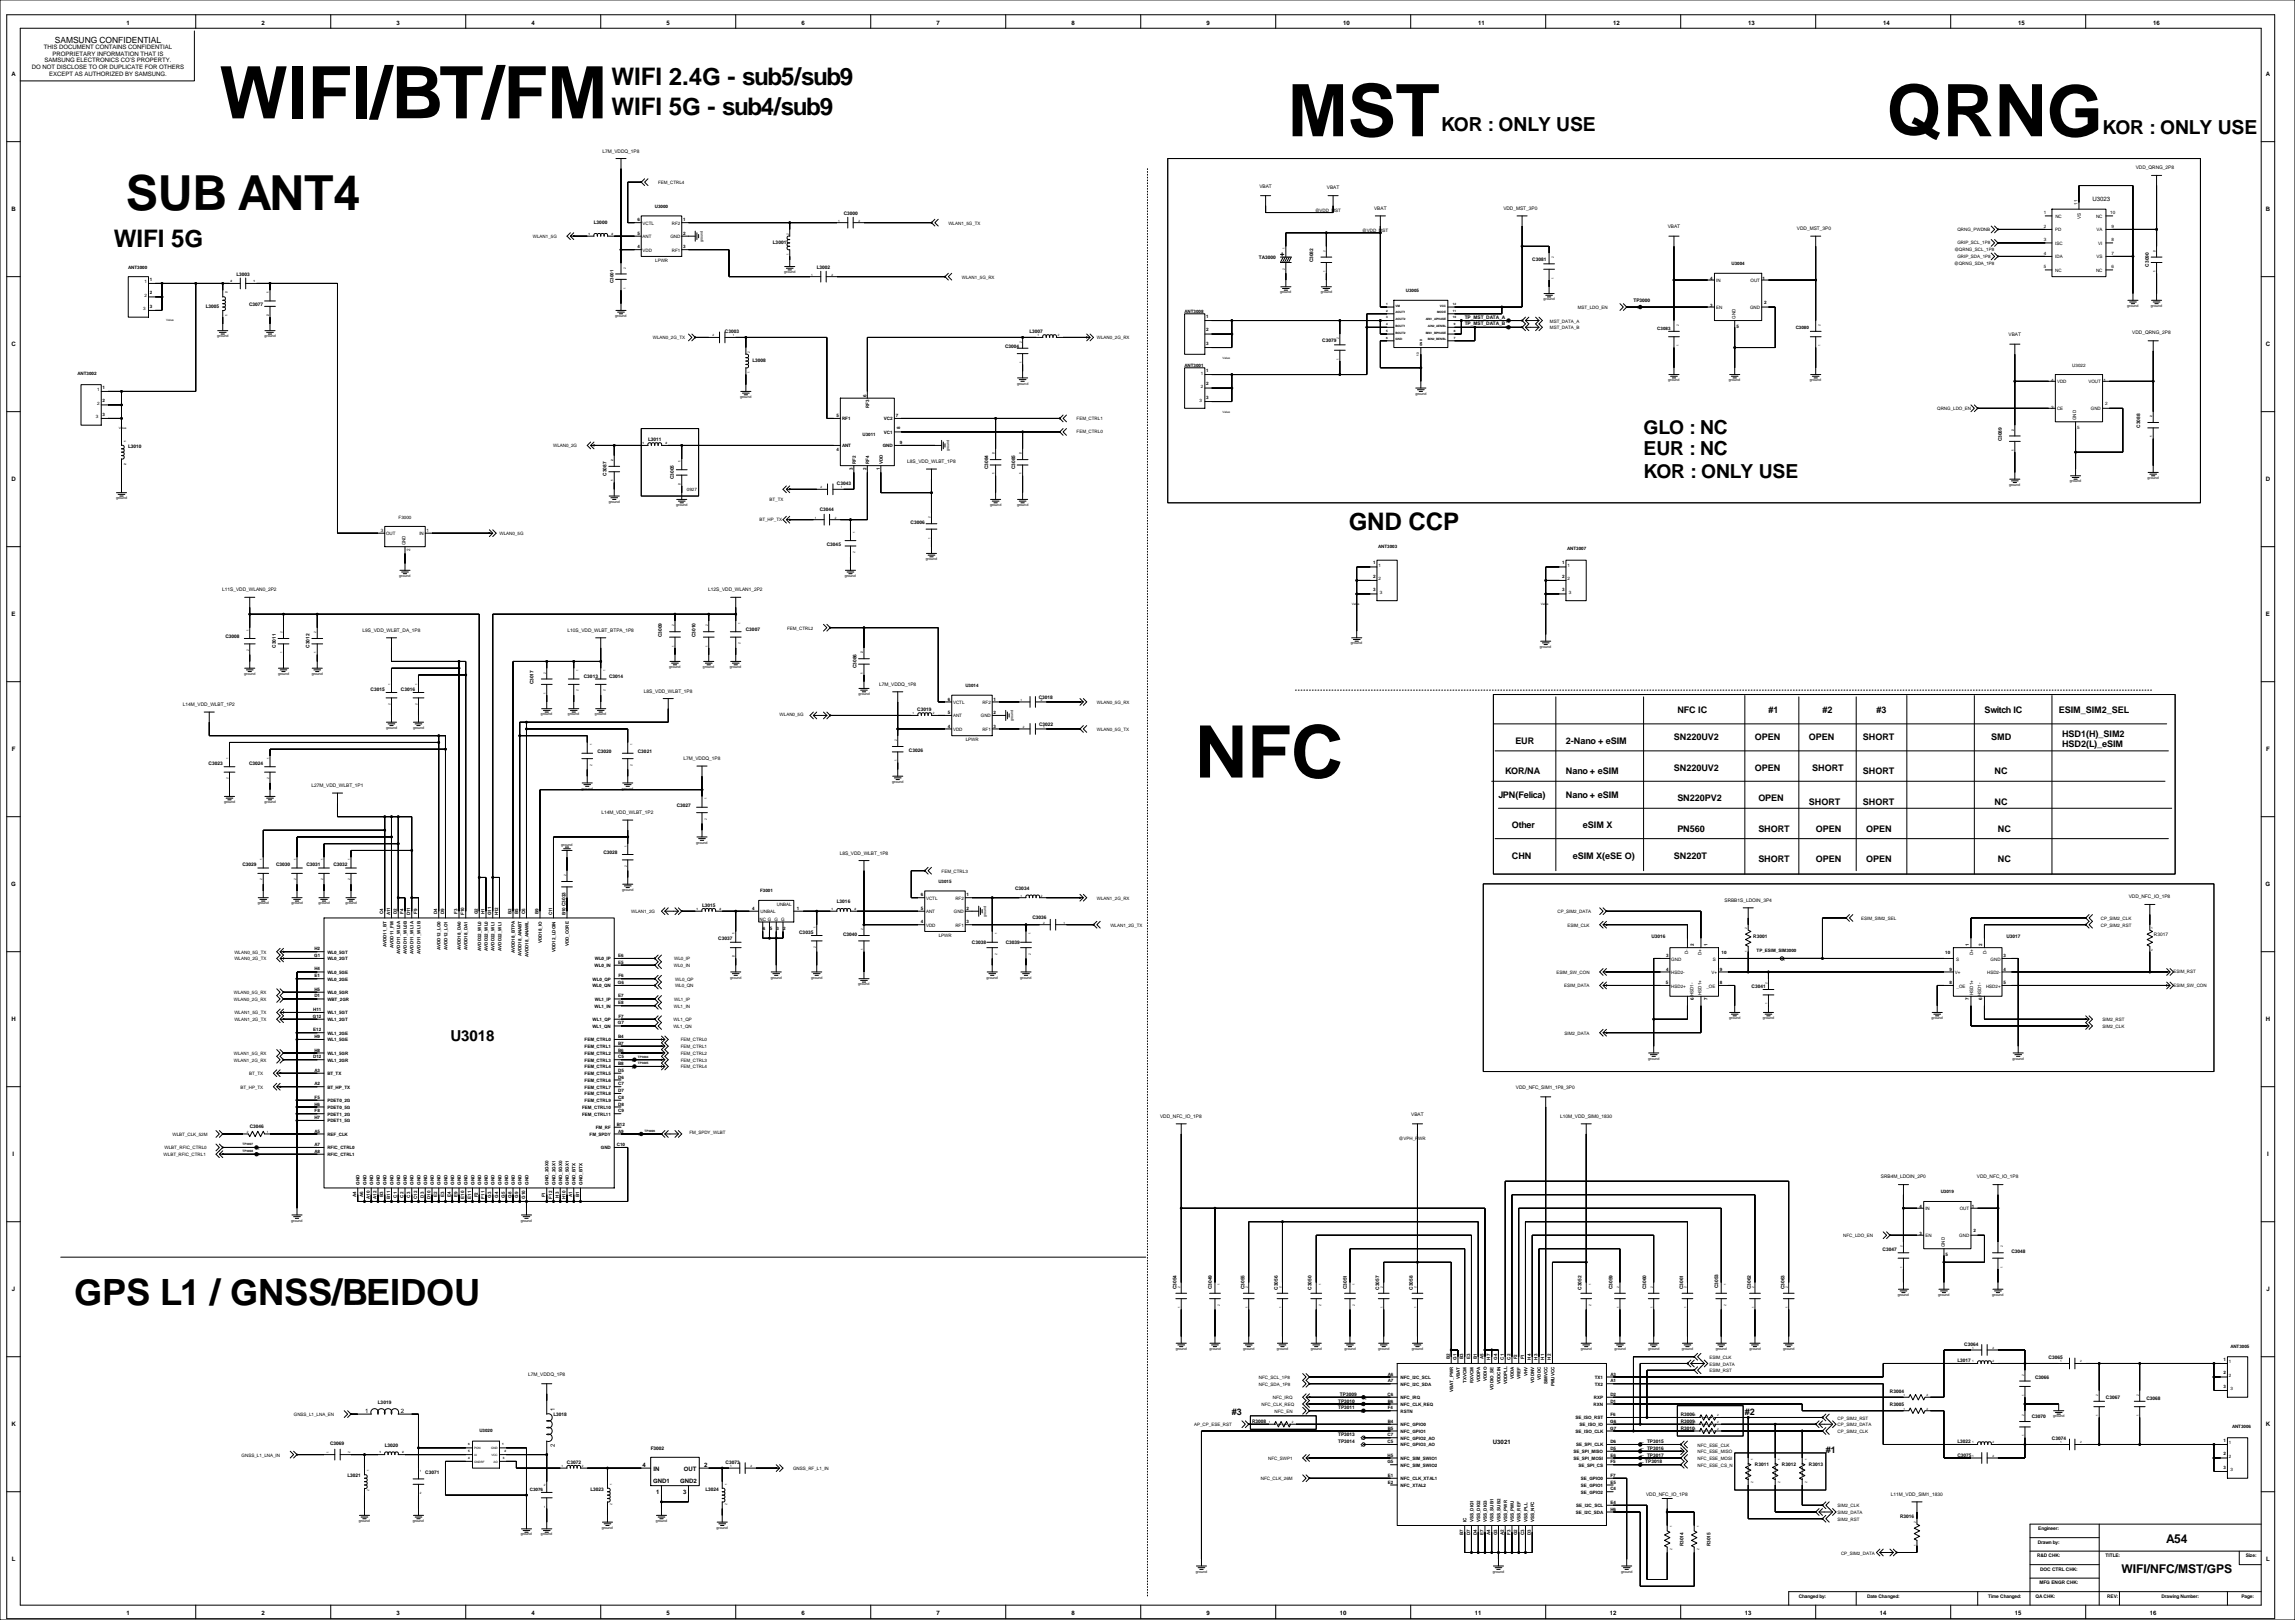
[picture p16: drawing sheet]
<svg xmlns="http://www.w3.org/2000/svg" width="1727mm" height="1219mm" viewBox="0 0 1727 1219" stroke-linecap="round" stroke-linejoin="round" font-family="sans-serif">
<defs><g id="words">
<g font-size="54.5">
<text x="165" y="89">WIFI/BT/FM</text>
<text x="969" y="103">MST</text>
<text x="1420" y="103">QRNG</text>
<text x="899" y="585">NFC</text>
</g>
<text font-size="36.4" x="95" y="158">SUB ANT4</text>
<text font-size="27.3" x="56" y="982">GPS L1 / GNSS/BEIDOU</text>
<g font-size="18.2">
<text x="460" y="64">WIFI 2.4G - sub5/sub9</text>
<text x="460" y="87">WIFI 5G - sub4/sub9</text>
<text x="86" y="186">WIFI 5G</text>
<text x="1015" y="399">GND CCP</text>
</g>
<g font-size="14.5">
<text x="1084" y="98">KOR : ONLY USE</text>
<text x="1582" y="101">KOR : ONLY USE</text>
<text x="1237" y="327">GLO : NC</text>
<text x="1237" y="342">EUR : NC</text>
<text x="1237" y="360">KOR : ONLY USE</text>
</g>
<text font-size="11.4" x="339" y="783">U3018</text>
<g font-size="9.1">
<text x="1630" y="1161">A54</text>
<text x="1596" y="1183">WIFI/NFC/MST/GPS</text>
</g>
<g font-size="6.8">
<text x="1262" y="537">NFC IC</text>
<text x="1331" y="537">#1</text>
<text x="1371" y="537">#2</text>
<text x="1412" y="537">#3</text>
<text x="1493" y="537">Switch IC</text>
<text x="1549" y="537">ESIM_SIM2_SEL</text>
<text x="1260" y="557">SN220UV2</text>
<text x="1320" y="557">OPEN</text>
<text x="1361" y="557">OPEN</text>
<text x="1402" y="557">SHORT</text>
<text x="1498" y="557">SMD</text>
<text x="1552" y="555">HSD1(H)_SIM2</text>
<text x="1140" y="560">EUR</text>
<text x="1178" y="560">2-Nano + eSIM</text>
<text x="1552" y="562">HSD2(L)_eSIM</text>
<text x="1260" y="580">SN220UV2</text>
<text x="1320" y="580">OPEN</text>
<text x="1364" y="580">SHORT</text>
<text x="1133" y="582">KOR/NA</text>
<text x="1178" y="582">Nano + eSIM</text>
<text x="1402" y="582">SHORT</text>
<text x="1501" y="582">NC</text>
<text x="1128" y="600">JPN(Felica)</text>
<text x="1178" y="600">Nano + eSIM</text>
<text x="1262" y="603">SN220PV2</text>
<text x="1323" y="603">OPEN</text>
<text x="1361" y="605">SHORT</text>
<text x="1402" y="605">SHORT</text>
<text x="1501" y="605">NC</text>
<text x="1138" y="623">Other</text>
<text x="1191" y="623">eSIM X</text>
<text x="1262" y="626">PN560</text>
<text x="1323" y="626">SHORT</text>
<text x="1366" y="626">OPEN</text>
<text x="1404" y="626">OPEN</text>
<text x="1503" y="626">NC</text>
<text x="1138" y="646">CHN</text>
<text x="1183" y="646">eSIM X(eSE O)</text>
<text x="1260" y="646">SN220T</text>
<text x="1323" y="648">SHORT</text>
<text x="1366" y="648">OPEN</text>
<text x="1404" y="648">OPEN</text>
<text x="1503" y="648">NC</text>
<text x="927" y="1065">#3</text>
<text x="1313" y="1065">#2</text>
<text x="1374" y="1093">#1</text>
</g>
<text font-size="6.4" x="41" y="32">SAMSUNG CONFIDENTIAL</text>
<g font-size="4.5">
<text x="95" y="19">1</text>
<text x="197" y="19">2</text>
<text x="298" y="19">3</text>
<text x="400" y="19">4</text>
<text x="502" y="19">5</text>
<text x="603" y="19">6</text>
<text x="705" y="19">7</text>
<text x="806" y="19">8</text>
<text x="908" y="19">9</text>
<text x="1011" y="19">10</text>
<text x="1112" y="19">11</text>
<text x="1214" y="19">12</text>
<text x="1315" y="19">13</text>
<text x="1417" y="19">14</text>
<text x="1519" y="19">15</text>
<text x="1620" y="19">16</text>
<text x="33" y="37">THIS DOCUMENT CONTAINS CONFIDENTIAL</text>
<text x="39" y="42">PROPRIETARY INFORMATION THAT IS</text>
<text x="34" y="47">SAMSUNG ELECTRONICS CO'S PROPERTY.</text>
<text x="24" y="52">DO NOT DISCLOSE TO OR DUPLICATE FOR OTHERS</text>
<text x="9" y="57">A</text>
<text x="37" y="57">EXCEPT AS AUTHORIZED BY SAMSUNG.</text>
<text x="1705" y="57">A</text>
<text x="1574" y="151">U3023</text>
<text x="9" y="159">B</text>
<text x="1705" y="159">B</text>
<text x="9" y="260">C</text>
<text x="1705" y="260">C</text>
<text x="9" y="362">D</text>
<text x="1705" y="362">D</text>
<text x="9" y="463">E</text>
<text x="1705" y="463">E</text>
<text x="9" y="565">F</text>
<text x="1705" y="565">F</text>
<text x="8" y="667">G</text>
<text x="1705" y="667">G</text>
<text x="9" y="768">H</text>
<text x="1705" y="768">H</text>
<text x="10" y="870">I</text>
<text x="1706" y="870">I</text>
<text x="9" y="971">J</text>
<text x="1705" y="971">J</text>
<text x="418" y="1062" transform="rotate(-90 418 1062)">1</text>
<text x="275" y="1063">1</text>
<text x="302" y="1063">2</text>
<text x="9" y="1073">K</text>
<text x="1705" y="1073">K</text>
<text x="418" y="1089" transform="rotate(-90 418 1089)">2</text>
<text x="1123" y="1086">U3021</text>
<text x="484" y="1104">4</text>
<text x="530" y="1104">2</text>
<text x="492" y="1106">IN</text>
<text x="515" y="1106">OUT</text>
<text x="491" y="1116">GND1</text>
<text x="512" y="1116">GND2</text>
<text x="494" y="1124">1</text>
<text x="514" y="1124">3</text>
<text x="9" y="1174">L</text>
<text x="1705" y="1174">L</text>
<text x="95" y="1215">1</text>
<text x="197" y="1215">2</text>
<text x="298" y="1215">3</text>
<text x="400" y="1215">4</text>
<text x="502" y="1215">5</text>
<text x="603" y="1215">6</text>
<text x="705" y="1215">7</text>
<text x="806" y="1215">8</text>
<text x="908" y="1215">9</text>
<text x="1008" y="1215">10</text>
<text x="1110" y="1215">11</text>
<text x="1211" y="1215">12</text>
<text x="1313" y="1215">13</text>
<text x="1414" y="1215">14</text>
<text x="1516" y="1215">15</text>
<text x="1618" y="1215">16</text>
</g>
<g font-size="3.6">
<text x="453" y="115">L7M_VDDQ_1P8</text>
<text x="1607" y="127">VDD_QRNG_2P8</text>
<text x="948" y="141">VBAT</text>
<text x="998" y="142">VBAT</text>
<text x="635" y="162">C3000</text>
<text x="1034" y="158">VBAT</text>
<text x="1131" y="158">VDD_MST_3P0</text>
<text x="447" y="169">L3000</text>
<text x="1255" y="172">VBAT</text>
<text x="1352" y="173">VDD_MST_3P0</text>
<text x="582" y="183">L3001</text>
<text x="947" y="195">TA3000</text>
<text x="988" y="197" transform="rotate(-90 988 197)">C3082</text>
<text x="1153" y="196">C3081</text>
<text x="615" y="202">L3002</text>
<text x="1617" y="201" transform="rotate(-90 1617 201)">C3090</text>
<text x="178" y="207">L3003</text>
<text x="1229" y="227">TP3000</text>
<text x="155" y="232">L3005</text>
<text x="187" y="230">C3077</text>
<text x="1102" y="240">TP_MST_DATA_A</text>
<text x="1102" y="245">TP_MST_DATA_B</text>
<text x="545" y="250">C3003</text>
<text x="775" y="250">L3007</text>
<text x="1604" y="252">VDD_QRNG_2P8</text>
<text x="995" y="257">C3079</text>
<text x="1511" y="253">VBAT</text>
<text x="756" y="262">C3004</text>
<text x="566" y="272">L3008</text>
<text x="1610" y="322" transform="rotate(-90 1610 322)">C3088</text>
<text x="488" y="332">L3011</text>
<text x="1506" y="332" transform="rotate(-90 1506 332)">C3089</text>
<text x="96" y="337">L3010</text>
<text x="683" y="348">L8S_VDD_WLBT_1P8</text>
<text x="743" y="353" transform="rotate(-90 743 353)">C3084</text>
<text x="764" y="353" transform="rotate(-90 764 353)">C3085</text>
<text x="456" y="358" transform="rotate(-90 456 358)">C3087</text>
<text x="507" y="361" transform="rotate(-90 507 361)">C3005</text>
<text x="630" y="365">C3043</text>
<text x="617" y="384">C3044</text>
<text x="685" y="394">C3006</text>
<text x="622" y="410">C3045</text>
<text x="167" y="445">L11S_VDD_WLAN0_2P2</text>
<text x="533" y="445">L12S_VDD_WLAN1_2P2</text>
<text x="170" y="480">C3008</text>
<text x="273" y="475">L9S_VDD_WLBT_DA_1P8</text>
<text x="427" y="475">L10S_VDD_WLBT_BTPA_1P8</text>
<text x="498" y="479" transform="rotate(-90 498 479)">C3009</text>
<text x="523" y="479" transform="rotate(-90 523 479)">C3010</text>
<text x="561" y="475">C3007</text>
<text x="208" y="487" transform="rotate(-90 208 487)">C3011</text>
<text x="233" y="487" transform="rotate(-90 233 487)">C3012</text>
<text x="644" y="503" transform="rotate(-90 644 503)">C3086</text>
<text x="402" y="515" transform="rotate(-90 402 515)">C3017</text>
<text x="439" y="510">C3013</text>
<text x="458" y="510">C3014</text>
<text x="279" y="520">C3015</text>
<text x="302" y="520">C3016</text>
<text x="485" y="521">L8S_VDD_WLBT_1P8</text>
<text x="662" y="516">L7M_VDDQ_1P8</text>
<text x="782" y="526">C3018</text>
<text x="138" y="531">L14M_VDD_WLBT_1P2</text>
<text x="690" y="535">C3019</text>
<text x="782" y="546">C3022</text>
<text x="449" y="566">C3020</text>
<text x="480" y="566">C3021</text>
<text x="684" y="566">C3026</text>
<text x="157" y="576">C3023</text>
<text x="187" y="576">C3024</text>
<text x="514" y="572">L7M_VDDQ_1P8</text>
<text x="234" y="592">L27M_VDD_WLBT_1P1</text>
<text x="509" y="607">C3027</text>
<text x="453" y="613">L14M_VDD_WLBT_1P2</text>
<text x="454" y="642">C3028</text>
<text x="632" y="643">L8S_VDD_WLBT_1P8</text>
<text x="182" y="652">C3029</text>
<text x="208" y="652">C3030</text>
<text x="231" y="652">C3031</text>
<text x="251" y="652">C3032</text>
<text x="764" y="670">C3034</text>
<text x="1602" y="676">VDD_NFC_IO_1P8</text>
<text x="528" y="682">L3015</text>
<text x="630" y="680">L3016</text>
<text x="1298" y="678">SRBB1S_LDOIN_3P4</text>
<text x="777" y="692">C3036</text>
<text x="540" y="708">C3037</text>
<text x="601" y="703">C3035</text>
<text x="634" y="704">C3040</text>
<text x="1243" y="706">U3016</text>
<text x="1319" y="706">R3001</text>
<text x="1510" y="706">U3017</text>
<text x="1621" y="704">R3017</text>
<text x="731" y="710">C3038</text>
<text x="757" y="710">C3039</text>
<text x="1318" y="743">C3041</text>
<text x="1141" y="819">VDD_NFC_SIM1_1P8_3P0</text>
<text x="1062" y="840">VBAT</text>
<text x="873" y="841">VDD_NFC_IO_1P8</text>
<text x="1174" y="841">L10M_VDD_SIM0_1830</text>
<text x="188" y="849">C3046</text>
<text x="1415" y="887">SRB4M_LDOIN_2P0</text>
<text x="1487" y="887">VDD_NFC_IO_1P8</text>
<text x="1417" y="941">C3047</text>
<text x="1513" y="943">C3048</text>
<text x="885" y="970" transform="rotate(-90 885 970)">C3054</text>
<text x="912" y="970" transform="rotate(-90 912 970)">C3049</text>
<text x="936" y="970" transform="rotate(-90 936 970)">C3055</text>
<text x="962" y="970" transform="rotate(-90 962 970)">C3056</text>
<text x="987" y="970" transform="rotate(-90 987 970)">C3050</text>
<text x="1014" y="970" transform="rotate(-90 1014 970)">C3051</text>
<text x="1038" y="970" transform="rotate(-90 1038 970)">C3057</text>
<text x="1063" y="970" transform="rotate(-90 1063 970)">C3058</text>
<text x="1190" y="970" transform="rotate(-90 1190 970)">C3052</text>
<text x="1213" y="970" transform="rotate(-90 1213 970)">C3059</text>
<text x="1239" y="970" transform="rotate(-90 1239 970)">C3060</text>
<text x="1267" y="970" transform="rotate(-90 1267 970)">C3061</text>
<text x="1293" y="969" transform="rotate(-90 1293 969)">C3053</text>
<text x="1317" y="970" transform="rotate(-90 1317 970)">C3062</text>
<text x="1343" y="970" transform="rotate(-90 1343 970)">C3063</text>
<text x="1478" y="1012">C3064</text>
<text x="1473" y="1025">L3017</text>
<text x="1541" y="1022">C3065</text>
<text x="397" y="1035">L7M_VDDQ_1P8</text>
<text x="1531" y="1038">C3066</text>
<text x="1422" y="1048">R3004</text>
<text x="1007" y="1055">TP3010</text>
<text x="1008" y="1050">TP3009</text>
<text x="1585" y="1053">C3067</text>
<text x="1615" y="1053">C3068</text>
<text x="284" y="1057">L3019</text>
<text x="1007" y="1060">TP3011</text>
<text x="1422" y="1058">R3005</text>
<text x="417" y="1065">L3018</text>
<text x="1265" y="1066">R3006</text>
<text x="1529" y="1067">C3070</text>
<text x="942" y="1071">R3008</text>
<text x="1265" y="1071">R3009</text>
<text x="1265" y="1076">R3010</text>
<text x="1007" y="1086">TP3014</text>
<text x="1007" y="1081">TP3013</text>
<text x="1239" y="1086">TP3015</text>
<text x="1473" y="1086">L3022</text>
<text x="1544" y="1083">C3074</text>
<text x="248" y="1088">C3069</text>
<text x="289" y="1089">L3020</text>
<text x="490" y="1091">F3002</text>
<text x="1239" y="1091">TP3016</text>
<text x="1239" y="1096">TP3017</text>
<text x="1473" y="1096">C3075</text>
<text x="427" y="1101">C3072</text>
<text x="546" y="1101">C3073</text>
<text x="1238" y="1101">TP3018</text>
<text x="1320" y="1103">R3011</text>
<text x="1341" y="1103">R3012</text>
<text x="1361" y="1103">R3013</text>
<text x="320" y="1109">C3071</text>
<text x="262" y="1111">L3021</text>
<text x="444" y="1122">L3023</text>
<text x="531" y="1122">L3024</text>
<text x="1239" y="1125">VDD_NFC_IO_1P8</text>
<text x="1423" y="1125">L11M_VDD_SIM1_1830</text>
<text x="1430" y="1142">R3016</text>
<text x="1534" y="1151">Engineer:</text>
<text x="1267" y="1163" transform="rotate(-90 1267 1163)">R3014</text>
<text x="1287" y="1163" transform="rotate(-90 1287 1163)">R3015</text>
<text x="1533" y="1162">Drawn by:</text>
<text x="1533" y="1172">R&amp;D CHK:</text>
<text x="1584" y="1172">TITLE:</text>
<text x="1690" y="1172">Size:</text>
<text x="1535" y="1182">DOC CTRL CHK:</text>
<text x="1535" y="1192">MFG ENGR CHK:</text>
<text x="1353" y="1202">Changed by:</text>
<text x="1405" y="1202">Date Changed:</text>
<text x="1496" y="1202">Time Changed:</text>
<text x="1531" y="1202">QA CHK:</text>
<text x="1585" y="1202">REV:</text>
<text x="1626" y="1202">Drawing Number:</text>
<text x="1687" y="1202">Page:</text>
</g>
<g font-size="3.4">
<text x="495" y="139">FEM_CTRL4</text>
<text x="1563" y="154" transform="rotate(-90 1563 154)">11</text>
<text x="493" y="156">U3000</text>
<text x="989" y="160">@VDD_MST</text>
<text x="1538" y="161">1</text>
<text x="1588" y="161">10</text>
<text x="480" y="167">6</text>
<text x="514" y="167">1</text>
<text x="1547" y="164">NC</text>
<text x="1566" y="164" transform="rotate(-90 1566 164)">VS</text>
<text x="1577" y="164">NC</text>
<text x="484" y="169">VCTL</text>
<text x="506" y="169">RF2</text>
<text x="714" y="169">WLAN1_5G_TX</text>
<text x="1473" y="174">QRNG_PWDNB</text>
<text x="1538" y="172">2</text>
<text x="1589" y="172">9</text>
<text x="401" y="179">WLAN1_5G</text>
<text x="480" y="177">5</text>
<text x="484" y="179">ANT</text>
<text x="504" y="179">GND</text>
<text x="514" y="177">2</text>
<text x="1025" y="175">@VDD_MST</text>
<text x="1547" y="174">PD</text>
<text x="1578" y="174">VA</text>
<text x="1473" y="184">GRIP_SCL_1P8</text>
<text x="1538" y="182">3</text>
<text x="1547" y="184">ISC</text>
<text x="1579" y="184">VI</text>
<text x="1589" y="182">8</text>
<text x="480" y="187">4</text>
<text x="484" y="189">VDD</text>
<text x="506" y="189">RF1</text>
<text x="514" y="187">3</text>
<text x="1471" y="189">@QRNG_SCL_1P8</text>
<text x="1538" y="192">4</text>
<text x="1589" y="192">7</text>
<text x="493" y="197">LPWR</text>
<text x="1473" y="194">GRIP_SDA_1P8</text>
<text x="1547" y="194">IDA</text>
<text x="1578" y="194">VS</text>
<text x="96" y="202">ANT3000</text>
<text x="1303" y="199">U3004</text>
<text x="1470" y="199">@QRNG_SDA_1P8</text>
<text x="1538" y="202">5</text>
<text x="1589" y="202">6</text>
<text x="724" y="210">WLAN1_5G_RX</text>
<text x="1547" y="205">NC</text>
<text x="1577" y="205">NC</text>
<text x="109" y="213">1</text>
<text x="113" y="211">1</text>
<text x="462" y="213" transform="rotate(-90 462 213)">C3001</text>
<text x="1287" y="211">4</text>
<text x="1291" y="212">IN</text>
<text x="1317" y="212">OUT</text>
<text x="1326" y="211">1</text>
<text x="113" y="221">2</text>
<text x="1058" y="220">U3005</text>
<text x="109" y="223">2</text>
<text x="108" y="234">3</text>
<text x="113" y="232">3</text>
<text x="1187" y="233">MST_LDO_EN</text>
<text x="1232" y="233">1</text>
<text x="1287" y="231">3</text>
<text x="1291" y="232">EN</text>
<text x="1317" y="232">GND</text>
<text x="1328" y="229">2</text>
<text x="891" y="235">ANT3008</text>
<text x="908" y="239">1</text>
<text x="1306" y="240" transform="rotate(-90 1306 240)">GND</text>
<text x="1133" y="243">1</text>
<text x="1166" y="243">MST_DATA_A</text>
<text x="908" y="249">2</text>
<text x="1133" y="248">1</text>
<text x="1166" y="248">MST_DATA_B</text>
<text x="1247" y="248">C3083</text>
<text x="1307" y="246">5</text>
<text x="1351" y="248">C3080</text>
<text x="491" y="255">WLAN0_2G_TX</text>
<text x="825" y="255">WLAN0_2G_RX</text>
<text x="908" y="259">3</text>
<text x="891" y="276">ANT3001</text>
<text x="1559" y="276">U3022</text>
<text x="58" y="282">ANT3002</text>
<text x="904" y="282">1</text>
<text x="908" y="280">1</text>
<text x="1543" y="287">4</text>
<text x="1583" y="287">1</text>
<text x="77" y="292">1</text>
<text x="904" y="292">2</text>
<text x="908" y="290">2</text>
<text x="1548" y="288">VDD</text>
<text x="1571" y="288">VOUT</text>
<text x="73" y="294">1</text>
<text x="652" y="299" transform="rotate(-90 652 299)">6</text>
<text x="73" y="305">2</text>
<text x="77" y="303">2</text>
<text x="903" y="302">3</text>
<text x="908" y="300">3</text>
<text x="1584" y="305">2</text>
<text x="654" y="307" transform="rotate(-90 654 307)">RF3</text>
<text x="1458" y="308">QRNG_LDO_EN</text>
<text x="1543" y="307">3</text>
<text x="1548" y="309">CE</text>
<text x="1573" y="309">GND</text>
<text x="72" y="315">3</text>
<text x="77" y="313">3</text>
<text x="629" y="314">5</text>
<text x="634" y="316">RF1</text>
<text x="665" y="316">VC2</text>
<text x="674" y="314">7</text>
<text x="810" y="316">FEM_CTRL1</text>
<text x="1562" y="316" transform="rotate(-90 1562 316)">GND</text>
<text x="677" y="323" transform="rotate(-90 677 323)">8</text>
<text x="1563" y="323">5</text>
<text x="649" y="328">U3011</text>
<text x="665" y="326">VC1</text>
<text x="810" y="326">FEM_CTRL0</text>
<text x="677" y="334">9</text>
<text x="416" y="336">WLAN0_2G</text>
<text x="629" y="339">4</text>
<text x="634" y="337">ANT</text>
<text x="664" y="337">GND</text>
<text x="642" y="353" transform="rotate(-90 642 353)">3</text>
<text x="644" y="349" transform="rotate(-90 644 349)">RF2</text>
<text x="652" y="353" transform="rotate(-90 652 353)">2</text>
<text x="654" y="349" transform="rotate(-90 654 349)">RF4</text>
<text x="662" y="353" transform="rotate(-90 662 353)">1</text>
<text x="664" y="349" transform="rotate(-90 664 349)">VDD</text>
<text x="517" y="369">0927</text>
<text x="579" y="377">BT_TX</text>
<text x="300" y="390">F3000</text>
<text x="571" y="392">BT_HP_TX</text>
<text x="287" y="400">3</text>
<text x="321" y="400">1</text>
<text x="291" y="403">OUT</text>
<text x="316" y="403">IN</text>
<text x="376" y="402">WLAN0_5G</text>
<text x="305" y="410" transform="rotate(-90 305 410)">GND</text>
<text x="1037" y="413">ANT3003</text>
<text x="1179" y="414">ANT3007</text>
<text x="309" y="414" transform="rotate(-90 309 414)">2</text>
<text x="1033" y="425">1</text>
<text x="1175" y="425">1</text>
<text x="1037" y="427">1</text>
<text x="1179" y="427">1</text>
<text x="1033" y="435">2</text>
<text x="1037" y="437">2</text>
<text x="1175" y="435">2</text>
<text x="1179" y="437">2</text>
<text x="1033" y="445">3</text>
<text x="1038" y="447">3</text>
<text x="1175" y="445">3</text>
<text x="1180" y="447">3</text>
<text x="592" y="474">FEM_CTRL2</text>
<text x="726" y="517">U3014</text>
<text x="713" y="527">6</text>
<text x="748" y="527">1</text>
<text x="717" y="530">VCTL</text>
<text x="739" y="530">RF2</text>
<text x="825" y="530">WLAN0_5G_RX</text>
<text x="587" y="539">WLAN0_5G</text>
<text x="713" y="537">5</text>
<text x="717" y="540">ANT</text>
<text x="738" y="540">GND</text>
<text x="748" y="537">2</text>
<text x="713" y="547">4</text>
<text x="717" y="550">VDD</text>
<text x="739" y="550">RF1</text>
<text x="748" y="547">3</text>
<text x="825" y="550">WLAN0_5G_TX</text>
<text x="727" y="558">LPWR</text>
<text x="708" y="657">FEM_CTRL3</text>
<text x="706" y="664">U3015</text>
<text x="572" y="671">F3001</text>
<text x="693" y="674">6</text>
<text x="697" y="677">VCTL</text>
<text x="719" y="677">RF2</text>
<text x="727" y="674">1</text>
<text x="825" y="677">WLAN1_2G_RX</text>
<text x="585" y="682">UNBAL</text>
<text x="288" y="688" transform="rotate(-90 288 688)">C4</text>
<text x="293" y="689" transform="rotate(-90 293 689)">A11</text>
<text x="299" y="688" transform="rotate(-90 299 688)">D2</text>
<text x="304" y="688" transform="rotate(-90 304 688)">F4</text>
<text x="309" y="689" transform="rotate(-90 309 689)">D11</text>
<text x="314" y="688" transform="rotate(-90 314 688)">F9</text>
<text x="329" y="688" transform="rotate(-90 329 688)">D4</text>
<text x="334" y="688" transform="rotate(-90 334 688)">D9</text>
<text x="344" y="688" transform="rotate(-90 344 688)">F3</text>
<text x="349" y="688" transform="rotate(-90 349 688)">F10</text>
<text x="359" y="688" transform="rotate(-90 359 688)">G2</text>
<text x="365" y="688" transform="rotate(-90 365 688)">H1</text>
<text x="370" y="689" transform="rotate(-90 370 689)">G11</text>
<text x="375" y="689" transform="rotate(-90 375 689)">H12</text>
<text x="385" y="688" transform="rotate(-90 385 688)">B2</text>
<text x="390" y="688" transform="rotate(-90 390 688)">B5</text>
<text x="395" y="688" transform="rotate(-90 395 688)">C6</text>
<text x="405" y="688" transform="rotate(-90 405 688)">B9</text>
<text x="415" y="689" transform="rotate(-90 415 689)">C11</text>
<text x="426" y="689" transform="rotate(-90 426 689)">B10 C3033</text>
<text x="475" y="687">WLAN1_2G</text>
<text x="566" y="685">4</text>
<text x="572" y="687">UNBAL</text>
<text x="599" y="685">1</text>
<text x="693" y="685">5</text>
<text x="697" y="687">ANT</text>
<text x="718" y="687">GND</text>
<text x="727" y="685">2</text>
<text x="1172" y="687">CP_SIM2_DATA</text>
<text x="571" y="693">NC G</text>
<text x="583" y="693">G</text>
<text x="588" y="693">G</text>
<text x="693" y="695">4</text>
<text x="727" y="695">3</text>
<text x="1400" y="692">ESIM_SIM2_SEL</text>
<text x="1581" y="692">CP_SIM2_CLK</text>
<text x="574" y="700">6</text>
<text x="579" y="700">5</text>
<text x="584" y="700">3</text>
<text x="589" y="700">2</text>
<text x="697" y="697">VDD</text>
<text x="719" y="697">RF1</text>
<text x="835" y="697">WLAN1_2G_TX</text>
<text x="1179" y="697">ESIM_CLK</text>
<text x="1581" y="697">CP_SIM2_RST</text>
<text x="706" y="705">LPWR</text>
<text x="291" y="713" transform="rotate(-90 291 713)">AVDD11_BT</text>
<text x="296" y="713" transform="rotate(-90 296 713)">AVDD11_FM</text>
<text x="408" y="710" transform="rotate(-90 408 710)">VDD18_IO</text>
<text x="428" y="712" transform="rotate(-90 428 712)">VDD_CORE</text>
<text x="1275" y="712" transform="rotate(-90 1275 712)">2</text>
<text x="1285" y="712" transform="rotate(-90 1285 712)">1</text>
<text x="1481" y="712" transform="rotate(-90 1481 712)">1</text>
<text x="1492" y="712" transform="rotate(-90 1492 712)">2</text>
<text x="176" y="718">WLAN0_5G_TX</text>
<text x="237" y="715">H2</text>
<text x="246" y="717">WL0_5GT</text>
<text x="301" y="717" transform="rotate(-90 301 717)">AVDD11_WL0A</text>
<text x="306" y="717" transform="rotate(-90 306 717)">AVDD11_WL0B</text>
<text x="311" y="717" transform="rotate(-90 311 717)">AVDD11_WL1A</text>
<text x="316" y="717" transform="rotate(-90 316 717)">AVDD11_WL1B</text>
<text x="332" y="715" transform="rotate(-90 332 715)">AVDD12_LO0</text>
<text x="337" y="715" transform="rotate(-90 337 715)">AVDD12_LO1</text>
<text x="347" y="715" transform="rotate(-90 347 715)">AVDD18_DA0</text>
<text x="352" y="715" transform="rotate(-90 352 715)">AVDD18_DA1</text>
<text x="362" y="715" transform="rotate(-90 362 715)">AVDD22_WL0</text>
<text x="367" y="715" transform="rotate(-90 367 715)">AVDD22_WL0</text>
<text x="372" y="715" transform="rotate(-90 372 715)">AVDD22_WL1</text>
<text x="377" y="715" transform="rotate(-90 377 715)">AVDD22_WL1</text>
<text x="387" y="717" transform="rotate(-90 387 717)">AVDD18_BTPA</text>
<text x="393" y="720" transform="rotate(-90 393 720)">AVDD18_ANABT</text>
<text x="418" y="716" transform="rotate(-90 418 716)">VDD12_LDOIN</text>
<text x="1270" y="718" transform="rotate(-90 1270 718)">D-</text>
<text x="1280" y="718" transform="rotate(-90 1280 718)">D+</text>
<text x="1295" y="718">10</text>
<text x="1322" y="716">TP_ESIM_SIM3000</text>
<text x="1464" y="718">10</text>
<text x="1485" y="718" transform="rotate(-90 1485 718)">D+</text>
<text x="1495" y="718" transform="rotate(-90 1495 718)">D-</text>
<text x="176" y="723">WLAN0_2G_TX</text>
<text x="236" y="720">G1</text>
<text x="246" y="723">WL0_2GT</text>
<text x="398" y="720" transform="rotate(-90 398 720)">AVDD18_ANAWL</text>
<text x="448" y="723">WL0_IP</text>
<text x="465" y="725">E5</text>
<text x="465" y="720">E6</text>
<text x="507" y="723">WL0_IP</text>
<text x="1254" y="720">3</text>
<text x="1258" y="723">GND</text>
<text x="1289" y="723">S</text>
<text x="1341" y="723">1</text>
<text x="1472" y="723">S</text>
<text x="1498" y="723">GND</text>
<text x="1507" y="720">3</text>
<text x="237" y="730">H4</text>
<text x="447" y="728">WL0_IN</text>
<text x="507" y="728">WL0_IN</text>
<text x="1254" y="730">4</text>
<text x="1294" y="730">9</text>
<text x="1467" y="730">9</text>
<text x="1507" y="730">4</text>
<text x="237" y="735">E1</text>
<text x="246" y="733">WL0_5GE</text>
<text x="246" y="738">WL0_2GE</text>
<text x="446" y="738">WL0_QP</text>
<text x="465" y="735">F6</text>
<text x="508" y="738">WL0_QP</text>
<text x="1171" y="733">ESIM_SW_CON</text>
<text x="1258" y="733">HSD2-</text>
<text x="1288" y="733">V+</text>
<text x="1471" y="733">V+</text>
<text x="1495" y="733">HSD2-</text>
<text x="1635" y="732">ESIM_RST</text>
<text x="446" y="743">WL0_QN</text>
<text x="465" y="740">G6</text>
<text x="508" y="743">WL0_QN</text>
<text x="1177" y="743">ESIM_DATA</text>
<text x="1253" y="740">5</text>
<text x="1258" y="743">HSD2+</text>
<text x="1284" y="743">_OE</text>
<text x="1294" y="740">8</text>
<text x="1467" y="740">8</text>
<text x="1472" y="743">_OE</text>
<text x="1494" y="743">HSD2+</text>
<text x="1508" y="740">5</text>
<text x="1635" y="742">ESIM_SW_CON</text>
<text x="176" y="748">WLAN0_5G_RX</text>
<text x="237" y="745">H5</text>
<text x="246" y="748">WL0_5GR</text>
<text x="1274" y="750" transform="rotate(-90 1274 750)">HSD1-</text>
<text x="1280" y="749" transform="rotate(-90 1280 749)">HSD1+</text>
<text x="1485" y="749" transform="rotate(-90 1485 749)">HSD1+</text>
<text x="1491" y="750" transform="rotate(-90 1491 750)">HSD1-</text>
<text x="176" y="753">WLAN0_2G_RX</text>
<text x="237" y="750">D1</text>
<text x="246" y="753">WBT_2GR</text>
<text x="448" y="753">WL1_IP</text>
<text x="465" y="756">E8</text>
<text x="465" y="750">E7</text>
<text x="507" y="753">WL1_IP</text>
<text x="1275" y="752" transform="rotate(-90 1275 752)">6</text>
<text x="1285" y="752" transform="rotate(-90 1285 752)">7</text>
<text x="1481" y="752" transform="rotate(-90 1481 752)">7</text>
<text x="1492" y="752" transform="rotate(-90 1492 752)">6</text>
<text x="236" y="761">H11</text>
<text x="447" y="758">WL1_IN</text>
<text x="507" y="758">WL1_IN</text>
<text x="176" y="763">WLAN1_5G_TX</text>
<text x="236" y="766">G12</text>
<text x="246" y="763">WL1_5GT</text>
<text x="465" y="766">F7</text>
<text x="176" y="768">WLAN1_2G_TX</text>
<text x="246" y="768">WL1_2GT</text>
<text x="446" y="773">WL1_QN</text>
<text x="446" y="768">WL1_QP</text>
<text x="465" y="771">G7</text>
<text x="507" y="773">WL1_QN</text>
<text x="507" y="768">WL1_QP</text>
<text x="1582" y="768">SIM2_RST</text>
<text x="1582" y="773">SIM2_CLK</text>
<text x="236" y="776">E12</text>
<text x="246" y="778">WL1_2GE</text>
<text x="1177" y="779">SIM2_DATA</text>
<text x="237" y="781">H9</text>
<text x="246" y="784">WL1_5GE</text>
<text x="440" y="784">FEM_CTRL0</text>
<text x="465" y="781">B4</text>
<text x="512" y="784">FEM_CTRL0</text>
<text x="237" y="791">H8</text>
<text x="440" y="789">FEM_CTRL1</text>
<text x="465" y="791">B6</text>
<text x="465" y="786">B7</text>
<text x="512" y="789">FEM_CTRL1</text>
<text x="176" y="794">WLAN1_5G_RX</text>
<text x="236" y="796">D12</text>
<text x="246" y="794">WL1_5GR</text>
<text x="440" y="794">FEM_CTRL2</text>
<text x="465" y="796">C5</text>
<text x="512" y="794">FEM_CTRL2</text>
<text x="176" y="799">WLAN1_2G_RX</text>
<text x="246" y="799">WL1_2GR</text>
<text x="440" y="799">FEM_CTRL3</text>
<text x="440" y="804">FEM_CTRL4</text>
<text x="465" y="801">B8</text>
<text x="475" y="804">1</text>
<text x="475" y="799">1</text>
<text x="512" y="799">FEM_CTRL3</text>
<text x="512" y="804">FEM_CTRL4</text>
<text x="188" y="809">BT_TX</text>
<text x="237" y="806">A3</text>
<text x="246" y="809">BT_TX</text>
<text x="440" y="809">FEM_CTRL5</text>
<text x="465" y="806">D5</text>
<text x="440" y="814">FEM_CTRL6</text>
<text x="465" y="811">D6</text>
<text x="181" y="819">BT_HP_TX</text>
<text x="237" y="817">A2</text>
<text x="246" y="819">BT_HP_TX</text>
<text x="440" y="819">FEM_CTRL7</text>
<text x="465" y="822">D7</text>
<text x="465" y="817">C7</text>
<text x="237" y="827">F5</text>
<text x="440" y="824">FEM_CTRL8</text>
<text x="465" y="827">C8</text>
<text x="237" y="832">H6</text>
<text x="246" y="829">PDET0_2G</text>
<text x="440" y="829">FEM_CTRL9</text>
<text x="465" y="832">D8</text>
<text x="237" y="837">F8</text>
<text x="246" y="839">PDET1_2G</text>
<text x="246" y="834">PDET0_5G</text>
<text x="438" y="839">FEM_CTRL11</text>
<text x="438" y="834">FEM_CTRL10</text>
<text x="465" y="837">C9</text>
<text x="237" y="842">H7</text>
<text x="246" y="844">PDET1_5G</text>
<text x="448" y="850">FM_RF</text>
<text x="464" y="847">B12</text>
<text x="130" y="855">WLBT_CLK_52M</text>
<text x="237" y="852">A5</text>
<text x="246" y="855">REF_CLK</text>
<text x="444" y="855">FM_SPDY</text>
<text x="465" y="852">A9</text>
<text x="480" y="855">1</text>
<text x="519" y="853">FM_SPDY_WLBT</text>
<text x="1053" y="858">@VPH_PWR</text>
<text x="237" y="862">A7</text>
<text x="464" y="862">C10</text>
<text x="123" y="870">WLBT_RFIC_CTRL1</text>
<text x="124" y="864">WLBT_RFIC_CTRL0</text>
<text x="194" y="865">1</text>
<text x="194" y="870">1</text>
<text x="237" y="867">A8</text>
<text x="246" y="870">RFIC_CTRL1</text>
<text x="246" y="865">RFIC_CTRL0</text>
<text x="452" y="865">GND</text>
<text x="271" y="891" transform="rotate(-90 271 891)">GND</text>
<text x="276" y="891" transform="rotate(-90 276 891)">GND</text>
<text x="281" y="891" transform="rotate(-90 281 891)">GND</text>
<text x="286" y="891" transform="rotate(-90 286 891)">GND</text>
<text x="291" y="891" transform="rotate(-90 291 891)">GND</text>
<text x="296" y="891" transform="rotate(-90 296 891)">GND</text>
<text x="301" y="891" transform="rotate(-90 301 891)">GND</text>
<text x="306" y="891" transform="rotate(-90 306 891)">GND</text>
<text x="311" y="891" transform="rotate(-90 311 891)">GND</text>
<text x="316" y="891" transform="rotate(-90 316 891)">GND</text>
<text x="321" y="891" transform="rotate(-90 321 891)">GND</text>
<text x="326" y="891" transform="rotate(-90 326 891)">GND</text>
<text x="332" y="891" transform="rotate(-90 332 891)">GND</text>
<text x="337" y="891" transform="rotate(-90 337 891)">GND</text>
<text x="342" y="891" transform="rotate(-90 342 891)">GND</text>
<text x="347" y="891" transform="rotate(-90 347 891)">GND</text>
<text x="352" y="891" transform="rotate(-90 352 891)">GND</text>
<text x="357" y="891" transform="rotate(-90 357 891)">GND</text>
<text x="362" y="891" transform="rotate(-90 362 891)">GND</text>
<text x="367" y="891" transform="rotate(-90 367 891)">GND</text>
<text x="372" y="891" transform="rotate(-90 372 891)">GND</text>
<text x="377" y="891" transform="rotate(-90 377 891)">GND</text>
<text x="382" y="891" transform="rotate(-90 382 891)">GND</text>
<text x="387" y="891" transform="rotate(-90 387 891)">GND</text>
<text x="393" y="891" transform="rotate(-90 393 891)">GND</text>
<text x="398" y="891" transform="rotate(-90 398 891)">GND</text>
<text x="413" y="891" transform="rotate(-90 413 891)">GND_2GX0</text>
<text x="418" y="891" transform="rotate(-90 418 891)">GND_2GX1</text>
<text x="423" y="891" transform="rotate(-90 423 891)">GND_5GX0</text>
<text x="428" y="891" transform="rotate(-90 428 891)">GND_5GX1</text>
<text x="433" y="891" transform="rotate(-90 433 891)">GND_BTX</text>
<text x="438" y="891" transform="rotate(-90 438 891)">GND_BTX</text>
<text x="1460" y="898">U3019</text>
<text x="268" y="901" transform="rotate(-90 268 901)">A4</text>
<text x="273" y="901" transform="rotate(-90 273 901)">A6</text>
<text x="278" y="902" transform="rotate(-90 278 902)">A10</text>
<text x="283" y="902" transform="rotate(-90 283 902)">A12</text>
<text x="288" y="901" transform="rotate(-90 288 901)">B3</text>
<text x="293" y="902" transform="rotate(-90 293 902)">B11</text>
<text x="299" y="901" transform="rotate(-90 299 901)">C1</text>
<text x="304" y="901" transform="rotate(-90 304 901)">C2</text>
<text x="309" y="901" transform="rotate(-90 309 901)">C3</text>
<text x="314" y="902" transform="rotate(-90 314 902)">C12</text>
<text x="319" y="901" transform="rotate(-90 319 901)">D3</text>
<text x="324" y="902" transform="rotate(-90 324 902)">D10</text>
<text x="329" y="901" transform="rotate(-90 329 901)">E2</text>
<text x="334" y="901" transform="rotate(-90 334 901)">E3</text>
<text x="339" y="901" transform="rotate(-90 339 901)">E4</text>
<text x="344" y="901" transform="rotate(-90 344 901)">E9</text>
<text x="349" y="902" transform="rotate(-90 349 902)">E10</text>
<text x="354" y="902" transform="rotate(-90 354 902)">E11</text>
<text x="359" y="901" transform="rotate(-90 359 901)">F2</text>
<text x="365" y="902" transform="rotate(-90 365 902)">F11</text>
<text x="370" y="901" transform="rotate(-90 370 901)">G3</text>
<text x="375" y="901" transform="rotate(-90 375 901)">G4</text>
<text x="380" y="901" transform="rotate(-90 380 901)">G5</text>
<text x="385" y="901" transform="rotate(-90 385 901)">G8</text>
<text x="390" y="901" transform="rotate(-90 390 901)">G9</text>
<text x="395" y="902" transform="rotate(-90 395 902)">G10</text>
<text x="410" y="901" transform="rotate(-90 410 901)">F1</text>
<text x="415" y="902" transform="rotate(-90 415 902)">F12</text>
<text x="420" y="901" transform="rotate(-90 420 901)">H3</text>
<text x="426" y="902" transform="rotate(-90 426 902)">H10</text>
<text x="431" y="901" transform="rotate(-90 431 901)">A1</text>
<text x="436" y="901" transform="rotate(-90 436 901)">B1</text>
<text x="1444" y="909">4</text>
<text x="1449" y="910">IN</text>
<text x="1475" y="910">OUT</text>
<text x="1484" y="909">1</text>
<text x="1444" y="929">3</text>
<text x="1485" y="927">2</text>
<text x="1387" y="931">NFC_LDO_EN</text>
<text x="1449" y="931">EN</text>
<text x="1474" y="931">GND</text>
<text x="1463" y="938" transform="rotate(-90 1463 938)">GND</text>
<text x="1464" y="945">5</text>
<text x="1678" y="1014">ANT3005</text>
<text x="1091" y="1023" transform="rotate(-90 1091 1023)">B2</text>
<text x="1096" y="1023" transform="rotate(-90 1096 1023)">G1</text>
<text x="1101" y="1023" transform="rotate(-90 1101 1023)">B3</text>
<text x="1106" y="1023" transform="rotate(-90 1106 1023)">E3</text>
<text x="1111" y="1023" transform="rotate(-90 1111 1023)">B1</text>
<text x="1116" y="1023" transform="rotate(-90 1116 1023)">A5</text>
<text x="1121" y="1023" transform="rotate(-90 1121 1023)">H7</text>
<text x="1126" y="1023" transform="rotate(-90 1126 1023)">G4</text>
<text x="1131" y="1023" transform="rotate(-90 1131 1023)">C1</text>
<text x="1137" y="1023" transform="rotate(-90 1137 1023)">C2</text>
<text x="1142" y="1023" transform="rotate(-90 1142 1023)">F2</text>
<text x="1147" y="1023" transform="rotate(-90 1147 1023)">F1</text>
<text x="1152" y="1023" transform="rotate(-90 1152 1023)">H4</text>
<text x="1157" y="1023" transform="rotate(-90 1157 1023)">H3</text>
<text x="1162" y="1023" transform="rotate(-90 1162 1023)">H1</text>
<text x="1167" y="1023" transform="rotate(-90 1167 1023)">H2</text>
<text x="1286" y="1022">ESIM_CLK</text>
<text x="1673" y="1024">1</text>
<text x="1677" y="1026">1</text>
<text x="1286" y="1027">ESIM_DATA</text>
<text x="947" y="1038">NFC_SCL_1P8</text>
<text x="1044" y="1035">A6</text>
<text x="1054" y="1037">NFC_I2C_SCL</text>
<text x="1098" y="1037" transform="rotate(-90 1098 1037)">VBAT</text>
<text x="1139" y="1038" transform="rotate(-90 1139 1038)">VDDA</text>
<text x="1144" y="1037" transform="rotate(-90 1144 1037)">VREF</text>
<text x="1149" y="1035" transform="rotate(-90 1149 1035)">VHV</text>
<text x="1159" y="1038" transform="rotate(-90 1159 1038)">VDDC</text>
<text x="1200" y="1037">TX1</text>
<text x="1212" y="1035">A3</text>
<text x="1286" y="1032">ESIM_RST</text>
<text x="1673" y="1034">2</text>
<text x="1677" y="1036">2</text>
<text x="947" y="1043">NFC_SDA_1P8</text>
<text x="1044" y="1040">A7</text>
<text x="1054" y="1043">NFC_I2C_SDA</text>
<text x="1104" y="1040" transform="rotate(-90 1104 1040)">TXVCM</text>
<text x="1109" y="1041" transform="rotate(-90 1109 1041)">RXVCM</text>
<text x="1114" y="1040" transform="rotate(-90 1114 1040)">VDDPA</text>
<text x="1119" y="1039" transform="rotate(-90 1119 1039)">VDDIO</text>
<text x="1129" y="1041" transform="rotate(-90 1129 1041)">VDDCIN</text>
<text x="1134" y="1042" transform="rotate(-90 1134 1042)">VDDPLL</text>
<text x="1154" y="1040" transform="rotate(-90 1154 1040)">VDDNV</text>
<text x="1164" y="1042" transform="rotate(-90 1164 1042)">SIMVCC</text>
<text x="1170" y="1043" transform="rotate(-90 1170 1043)">PMUVCC</text>
<text x="1200" y="1043">TX2</text>
<text x="1212" y="1040">A1</text>
<text x="1093" y="1047" transform="rotate(-90 1093 1047)">VBAT_PWR</text>
<text x="1124" y="1045" transform="rotate(-90 1124 1045)">VDDIO_SE</text>
<text x="1673" y="1044">3</text>
<text x="1678" y="1046">3</text>
<text x="958" y="1053">NFC_IRQ</text>
<text x="1027" y="1053">1</text>
<text x="1044" y="1050">C6</text>
<text x="1044" y="1055">B6</text>
<text x="1054" y="1053">NFC_IRQ</text>
<text x="1199" y="1053">RXP</text>
<text x="1212" y="1055">D1</text>
<text x="1212" y="1050">D2</text>
<text x="949" y="1058">NFC_CLK_REQ</text>
<text x="1023" y="1058">1</text>
<text x="1044" y="1060">F4</text>
<text x="1054" y="1058">NFC_CLK_REQ</text>
<text x="1199" y="1058">RXN</text>
<text x="221" y="1065">GNSS_L1_LNA_EN</text>
<text x="959" y="1063">NFC_EN</text>
<text x="1023" y="1063">1</text>
<text x="1054" y="1063">RSTN</text>
<text x="1185" y="1068">SE_ISO_RST</text>
<text x="1212" y="1065">F6</text>
<text x="899" y="1073">AP_CP_ESE_RST</text>
<text x="1044" y="1070">B4</text>
<text x="1054" y="1073">NFC_GPIO0</text>
<text x="1189" y="1073">SE_ISO_IO</text>
<text x="1212" y="1070">G6</text>
<text x="1383" y="1068">CP_SIM2_RST</text>
<text x="1383" y="1073">CP_SIM2_DATA</text>
<text x="361" y="1078">U3020</text>
<text x="1044" y="1076">B5</text>
<text x="1054" y="1078">NFC_GPIO1</text>
<text x="1186" y="1078">SE_ISO_CLK</text>
<text x="1212" y="1076">G7</text>
<text x="1383" y="1078">CP_SIM2_CLK</text>
<text x="1679" y="1074">ANT3006</text>
<text x="1023" y="1083">1</text>
<text x="1044" y="1086">C5</text>
<text x="1044" y="1081">C7</text>
<text x="1054" y="1083">NFC_GPIO2_AO</text>
<text x="1212" y="1086">D6</text>
<text x="1673" y="1085">1</text>
<text x="1023" y="1088">1</text>
<text x="1054" y="1088">NFC_GPIO3_AO</text>
<text x="1186" y="1088">SE_SPI_CLK</text>
<text x="1212" y="1091">D5</text>
<text x="1237" y="1091" transform="rotate(-90 1237 1091)">1</text>
<text x="1237" y="1086" transform="rotate(-90 1237 1086)">1</text>
<text x="1277" y="1088">NFC_ESE_CLK</text>
<text x="1677" y="1087">1</text>
<text x="182" y="1096">GNSS_L1_LNA_IN</text>
<text x="1044" y="1096">H5</text>
<text x="1184" y="1093">SE_SPI_MISO</text>
<text x="1212" y="1096">E6</text>
<text x="1237" y="1096" transform="rotate(-90 1237 1096)">1</text>
<text x="1277" y="1093">NFC_ESE_MISO</text>
<text x="1673" y="1095">2</text>
<text x="1677" y="1097">2</text>
<text x="954" y="1098">NFC_SWP1</text>
<text x="1044" y="1101">G5</text>
<text x="1054" y="1098">NFC_SIM_SWIO1</text>
<text x="1054" y="1103">NFC_SIM_SWIO2</text>
<text x="1184" y="1098">SE_SPI_MOSI</text>
<text x="1188" y="1103">SE_SPI_CS</text>
<text x="1212" y="1101">F5</text>
<text x="1237" y="1101" transform="rotate(-90 1237 1101)">1</text>
<text x="1277" y="1104">NFC_ESE_CS_N</text>
<text x="1277" y="1098">NFC_ESE_MOSI</text>
<text x="597" y="1106">GNSS_RF_L1_IN</text>
<text x="1673" y="1105">3</text>
<text x="1678" y="1107">3</text>
<text x="949" y="1114">NFC_CLK_26M</text>
<text x="1044" y="1111">E1</text>
<text x="1054" y="1114">NFC_CLK_XTAL1</text>
<text x="1189" y="1114">SE_GPIO0</text>
<text x="1212" y="1111">F7</text>
<text x="399" y="1122">C3076</text>
<text x="1044" y="1116">E2</text>
<text x="1054" y="1119">NFC_XTAL2</text>
<text x="1189" y="1119">SE_GPIO1</text>
<text x="1212" y="1121">C4</text>
<text x="1212" y="1116">E5</text>
<text x="1189" y="1124">SE_GPIO2</text>
<text x="1186" y="1134">SE_I2C_SCL</text>
<text x="1212" y="1131">E4</text>
<text x="1186" y="1139">SE_I2C_SDA</text>
<text x="1212" y="1136">H6</text>
<text x="1383" y="1139">SIM2_DATA</text>
<text x="1383" y="1134">SIM2_CLK</text>
<text x="1104" y="1145" transform="rotate(-90 1104 1145)">IC</text>
<text x="1109" y="1145" transform="rotate(-90 1109 1145)">VSS_DIG1</text>
<text x="1114" y="1145" transform="rotate(-90 1114 1145)">VSS_DIG2</text>
<text x="1119" y="1145" transform="rotate(-90 1119 1145)">VSS_DIG3</text>
<text x="1124" y="1145" transform="rotate(-90 1124 1145)">VSS_SUB1</text>
<text x="1129" y="1145" transform="rotate(-90 1129 1145)">VSS_SUB2</text>
<text x="1134" y="1145" transform="rotate(-90 1134 1145)">VSS_PWR</text>
<text x="1139" y="1145" transform="rotate(-90 1139 1145)">VSS_PMU</text>
<text x="1144" y="1145" transform="rotate(-90 1144 1145)">VSS_REF</text>
<text x="1149" y="1145" transform="rotate(-90 1149 1145)">VSS_PLL</text>
<text x="1154" y="1145" transform="rotate(-90 1154 1145)">VSS_NFC</text>
<text x="1383" y="1144">SIM2_RST</text>
<text x="1101" y="1155" transform="rotate(-90 1101 1155)">B7</text>
<text x="1106" y="1155" transform="rotate(-90 1106 1155)">D7</text>
<text x="1111" y="1155" transform="rotate(-90 1111 1155)">D4</text>
<text x="1116" y="1155" transform="rotate(-90 1116 1155)">E7</text>
<text x="1121" y="1155" transform="rotate(-90 1121 1155)">A4</text>
<text x="1126" y="1155" transform="rotate(-90 1126 1155)">G3</text>
<text x="1131" y="1155" transform="rotate(-90 1131 1155)">A2</text>
<text x="1137" y="1155" transform="rotate(-90 1137 1155)">F3</text>
<text x="1142" y="1155" transform="rotate(-90 1142 1155)">G2</text>
<text x="1147" y="1155" transform="rotate(-90 1147 1155)">C3</text>
<text x="1152" y="1155" transform="rotate(-90 1152 1155)">D3</text>
<text x="1385" y="1170">CP_SIM2_DATA</text>
</g>
<g font-size="2.7">
<text x="529" y="182" transform="rotate(-90 529 182)">ground</text>
<text x="590" y="206">ground</text>
<text x="963" y="221">ground</text>
<text x="994" y="221">ground</text>
<text x="1161" y="226">ground</text>
<text x="1601" y="231">ground</text>
<text x="1618" y="231">ground</text>
<text x="463" y="239">ground</text>
<text x="163" y="254">ground</text>
<text x="199" y="254">ground</text>
<text x="1255" y="287">ground</text>
<text x="1301" y="287">ground</text>
<text x="1362" y="287">ground</text>
<text x="765" y="289">ground</text>
<text x="557" y="299">ground</text>
<text x="1065" y="297">ground</text>
<text x="714" y="339" transform="rotate(-90 714 339)">ground</text>
<text x="1512" y="366">ground</text>
<text x="1557" y="363">ground</text>
<text x="1616" y="360">ground</text>
<text x="87" y="376">ground</text>
<text x="458" y="378">ground</text>
<text x="509" y="381">ground</text>
<text x="745" y="381">ground</text>
<text x="765" y="381">ground</text>
<text x="697" y="421">ground</text>
<text x="300" y="434">ground</text>
<text x="636" y="434">ground</text>
<text x="1017" y="485">ground</text>
<text x="1159" y="487">ground</text>
<text x="504" y="503">ground</text>
<text x="529" y="503">ground</text>
<text x="549" y="503">ground</text>
<text x="184" y="508">ground</text>
<text x="209" y="508">ground</text>
<text x="235" y="508">ground</text>
<text x="646" y="523">ground</text>
<text x="407" y="538">ground</text>
<text x="427" y="538">ground</text>
<text x="448" y="538">ground</text>
<text x="762" y="543" transform="rotate(-90 762 543)">ground</text>
<text x="290" y="548">ground</text>
<text x="311" y="548">ground</text>
<text x="671" y="589">ground</text>
<text x="438" y="594">ground</text>
<text x="468" y="594">ground</text>
<text x="169" y="604">ground</text>
<text x="199" y="604">ground</text>
<text x="524" y="635">ground</text>
<text x="422" y="637">ground</text>
<text x="468" y="670">ground</text>
<text x="194" y="680">ground</text>
<text x="219" y="680">ground</text>
<text x="240" y="680">ground</text>
<text x="260" y="680">ground</text>
<text x="742" y="690" transform="rotate(-90 742 690)">ground</text>
<text x="549" y="736">ground</text>
<text x="580" y="736">ground</text>
<text x="610" y="736">ground</text>
<text x="742" y="736">ground</text>
<text x="768" y="736">ground</text>
<text x="646" y="741">ground</text>
<text x="1301" y="767">ground</text>
<text x="1327" y="767">ground</text>
<text x="1453" y="767">ground</text>
<text x="1240" y="797">ground</text>
<text x="1514" y="797">ground</text>
<text x="219" y="919">ground</text>
<text x="392" y="919">ground</text>
<text x="1428" y="975">ground</text>
<text x="1458" y="975">ground</text>
<text x="1499" y="975">ground</text>
<text x="885" y="1016">ground</text>
<text x="910" y="1016">ground</text>
<text x="935" y="1016">ground</text>
<text x="961" y="1016">ground</text>
<text x="986" y="1016">ground</text>
<text x="1012" y="1016">ground</text>
<text x="1037" y="1016">ground</text>
<text x="1062" y="1016">ground</text>
<text x="1189" y="1016">ground</text>
<text x="1215" y="1016">ground</text>
<text x="1240" y="1016">ground</text>
<text x="1266" y="1016">ground</text>
<text x="1291" y="1016">ground</text>
<text x="1316" y="1016">ground</text>
<text x="1342" y="1016">ground</text>
<text x="1545" y="1066">ground</text>
<text x="270" y="1145">ground</text>
<text x="311" y="1145">ground</text>
<text x="494" y="1145">ground</text>
<text x="453" y="1150">ground</text>
<text x="539" y="1150">ground</text>
<text x="392" y="1155">ground</text>
<text x="407" y="1155">ground</text>
<text x="900" y="1183">ground</text>
<text x="1123" y="1183">ground</text>
<text x="1220" y="1183">ground</text>
</g>
<g font-size="2.3">
<text x="631" y="167">1</text>
<text x="646" y="167">2</text>
<text x="443" y="177">1</text>
<text x="460" y="177">2</text>
<text x="594" y="177" transform="rotate(-90 594 177)">2</text>
<text x="594" y="192" transform="rotate(-90 594 192)">1</text>
<text x="967" y="188" transform="rotate(-90 967 188)">1</text>
<text x="997" y="189" transform="rotate(-90 997 189)">2</text>
<text x="1622" y="189" transform="rotate(-90 1622 189)">2</text>
<text x="1169" y="194" transform="rotate(-90 1169 194)">2</text>
<text x="471" y="202" transform="rotate(-90 471 202)">2</text>
<text x="967" y="203" transform="rotate(-90 967 203)">2</text>
<text x="610" y="207">1</text>
<text x="626" y="207">2</text>
<text x="997" y="205" transform="rotate(-90 997 205)">1</text>
<text x="1169" y="210" transform="rotate(-90 1169 210)">1</text>
<text x="1622" y="205" transform="rotate(-90 1622 205)">1</text>
<text x="173" y="212">2</text>
<text x="191" y="212">1</text>
<text x="171" y="220" transform="rotate(-90 171 220)">2</text>
<text x="202" y="221" transform="rotate(-90 202 221)">1</text>
<text x="471" y="217" transform="rotate(-90 471 217)">1</text>
<text x="1043" y="229">1</text>
<text x="1050" y="231">VM</text>
<text x="1083" y="231">VCC</text>
<text x="1093" y="229">12</text>
<text x="171" y="238" transform="rotate(-90 171 238)">1</text>
<text x="202" y="238" transform="rotate(-90 202 238)">2</text>
<text x="1043" y="235">2</text>
<text x="1043" y="240">3</text>
<text x="1050" y="236">AOUT1</text>
<text x="1081" y="236">MODE</text>
<text x="1093" y="235">11</text>
<text x="1093" y="240">10</text>
<text x="125" y="242">Value</text>
<text x="1043" y="245">4</text>
<text x="1050" y="246">BOUT1</text>
<text x="1050" y="241">AOUT2</text>
<text x="1073" y="241">AIN1_APHASE</text>
<text x="1074" y="246">AIN2_AENBL</text>
<text x="1094" y="245">9</text>
<text x="1263" y="245" transform="rotate(-90 1263 245)">2</text>
<text x="1370" y="245" transform="rotate(-90 1370 245)">2</text>
<text x="1043" y="250">5</text>
<text x="1050" y="251">BOUT2</text>
<text x="1073" y="251">BIN1_BPHASE</text>
<text x="1094" y="250">8</text>
<text x="536" y="253">2</text>
<text x="551" y="253">1</text>
<text x="769" y="258" transform="rotate(-90 769 258)">2</text>
<text x="781" y="253">1</text>
<text x="796" y="253">2</text>
<text x="1007" y="255" transform="rotate(-90 1007 255)">2</text>
<text x="1043" y="255">6</text>
<text x="1050" y="256">GND</text>
<text x="1074" y="256">BIN2_BENBL</text>
<text x="1094" y="255">7</text>
<text x="1070" y="260" transform="rotate(-90 1070 260)">GND</text>
<text x="1263" y="260" transform="rotate(-90 1263 260)">1</text>
<text x="1370" y="260" transform="rotate(-90 1370 260)">1</text>
<text x="564" y="266" transform="rotate(-90 564 266)">2</text>
<text x="920" y="270">Value</text>
<text x="1068" y="268" transform="rotate(-90 1068 268)">13</text>
<text x="769" y="273" transform="rotate(-90 769 273)">1</text>
<text x="1007" y="271" transform="rotate(-90 1007 271)">1</text>
<text x="564" y="281" transform="rotate(-90 564 281)">1</text>
<text x="920" y="310">Value</text>
<text x="1619" y="314" transform="rotate(-90 1619 314)">2</text>
<text x="89" y="323">Value</text>
<text x="1515" y="324" transform="rotate(-90 1515 324)">2</text>
<text x="1619" y="329" transform="rotate(-90 1619 329)">1</text>
<text x="95" y="332" transform="rotate(-90 95 332)">1</text>
<text x="484" y="334">1</text>
<text x="501" y="334">2</text>
<text x="748" y="342" transform="rotate(-90 748 342)">2</text>
<text x="769" y="342" transform="rotate(-90 769 342)">2</text>
<text x="1515" y="339" transform="rotate(-90 1515 339)">1</text>
<text x="461" y="347" transform="rotate(-90 461 347)">2</text>
<text x="512" y="348" transform="rotate(-90 512 348)">1</text>
<text x="95" y="350" transform="rotate(-90 95 350)">2</text>
<text x="748" y="357" transform="rotate(-90 748 357)">1</text>
<text x="769" y="357" transform="rotate(-90 769 357)">1</text>
<text x="461" y="362" transform="rotate(-90 461 362)">1</text>
<text x="512" y="365" transform="rotate(-90 512 365)">2</text>
<text x="617" y="367">2</text>
<text x="633" y="367">1</text>
<text x="700" y="390" transform="rotate(-90 700 390)">2</text>
<text x="613" y="390">1</text>
<text x="628" y="390">2</text>
<text x="644" y="401" transform="rotate(-90 644 401)">1</text>
<text x="700" y="405" transform="rotate(-90 700 405)">1</text>
<text x="644" y="416" transform="rotate(-90 644 416)">2</text>
<text x="1017" y="455">Value</text>
<text x="1159" y="455">Value</text>
<text x="507" y="471" transform="rotate(-90 507 471)">2</text>
<text x="533" y="471" transform="rotate(-90 533 471)">2</text>
<text x="557" y="469" transform="rotate(-90 557 469)">1</text>
<text x="187" y="475" transform="rotate(-90 187 475)">1</text>
<text x="213" y="476" transform="rotate(-90 213 476)">2</text>
<text x="238" y="476" transform="rotate(-90 238 476)">2</text>
<text x="557" y="485" transform="rotate(-90 557 485)">2</text>
<text x="187" y="490" transform="rotate(-90 187 490)">2</text>
<text x="213" y="492" transform="rotate(-90 213 492)">1</text>
<text x="238" y="492" transform="rotate(-90 238 492)">1</text>
<text x="507" y="486" transform="rotate(-90 507 486)">1</text>
<text x="533" y="486" transform="rotate(-90 533 486)">1</text>
<text x="649" y="492" transform="rotate(-90 649 492)">2</text>
<text x="411" y="507" transform="rotate(-90 411 507)">2</text>
<text x="435" y="505" transform="rotate(-90 435 505)">1</text>
<text x="456" y="505" transform="rotate(-90 456 505)">1</text>
<text x="649" y="507" transform="rotate(-90 649 507)">1</text>
<text x="294" y="515" transform="rotate(-90 294 515)">1</text>
<text x="314" y="515" transform="rotate(-90 314 515)">1</text>
<text x="435" y="520" transform="rotate(-90 435 520)">2</text>
<text x="456" y="520" transform="rotate(-90 456 520)">2</text>
<text x="411" y="522" transform="rotate(-90 411 522)">1</text>
<text x="768" y="527">1</text>
<text x="783" y="527">2</text>
<text x="294" y="530" transform="rotate(-90 294 530)">2</text>
<text x="314" y="530" transform="rotate(-90 314 530)">2</text>
<text x="687" y="537">1</text>
<text x="702" y="537">2</text>
<text x="770" y="548">2</text>
<text x="785" y="548">1</text>
<text x="675" y="558" transform="rotate(-90 675 558)">2</text>
<text x="445" y="561" transform="rotate(-90 445 561)">1</text>
<text x="476" y="561" transform="rotate(-90 476 561)">1</text>
<text x="172" y="571" transform="rotate(-90 172 571)">1</text>
<text x="202" y="571" transform="rotate(-90 202 571)">1</text>
<text x="675" y="573" transform="rotate(-90 675 573)">1</text>
<text x="445" y="576" transform="rotate(-90 445 576)">2</text>
<text x="476" y="576" transform="rotate(-90 476 576)">2</text>
<text x="172" y="586" transform="rotate(-90 172 586)">2</text>
<text x="202" y="586" transform="rotate(-90 202 586)">2</text>
<text x="532" y="602" transform="rotate(-90 532 602)">1</text>
<text x="532" y="617" transform="rotate(-90 532 617)">2</text>
<text x="472" y="637" transform="rotate(-90 472 637)">1</text>
<text x="197" y="647" transform="rotate(-90 197 647)">1</text>
<text x="223" y="647" transform="rotate(-90 223 647)">1</text>
<text x="243" y="647" transform="rotate(-90 243 647)">1</text>
<text x="263" y="647" transform="rotate(-90 263 647)">1</text>
<text x="472" y="652" transform="rotate(-90 472 652)">2</text>
<text x="426" y="659" transform="rotate(-90 426 659)">2</text>
<text x="197" y="662" transform="rotate(-90 197 662)">2</text>
<text x="223" y="662" transform="rotate(-90 223 662)">2</text>
<text x="243" y="662" transform="rotate(-90 243 662)">2</text>
<text x="263" y="662" transform="rotate(-90 263 662)">2</text>
<text x="426" y="674" transform="rotate(-90 426 674)">1</text>
<text x="768" y="675">1</text>
<text x="783" y="675">2</text>
<text x="524" y="685">1</text>
<text x="541" y="685">2</text>
<text x="626" y="685">1</text>
<text x="643" y="685">2</text>
<text x="785" y="695">2</text>
<text x="800" y="695">1</text>
<text x="614" y="698" transform="rotate(-90 614 698)">1</text>
<text x="649" y="700" transform="rotate(-90 649 700)">2</text>
<text x="1315" y="699" transform="rotate(-90 1315 699)">2</text>
<text x="1619" y="699">1</text>
<text x="553" y="703" transform="rotate(-90 553 703)">1</text>
<text x="750" y="703" transform="rotate(-90 750 703)">1</text>
<text x="776" y="703" transform="rotate(-90 776 703)">1</text>
<text x="614" y="713" transform="rotate(-90 614 713)">2</text>
<text x="649" y="715" transform="rotate(-90 649 715)">1</text>
<text x="750" y="718" transform="rotate(-90 750 718)">2</text>
<text x="776" y="718" transform="rotate(-90 776 718)">2</text>
<text x="1315" y="716" transform="rotate(-90 1315 716)">1</text>
<text x="1619" y="715">2</text>
<text x="553" y="720" transform="rotate(-90 553 720)">2</text>
<text x="1330" y="740" transform="rotate(-90 1330 740)">2</text>
<text x="1330" y="756" transform="rotate(-90 1330 756)">1</text>
<text x="480" y="796">TP3004</text>
<text x="480" y="801">TP3005</text>
<text x="485" y="852">TP3006</text>
<text x="186" y="852">2</text>
<text x="201" y="852">1</text>
<text x="183" y="862">TP3007</text>
<text x="183" y="867">TP3008</text>
<text x="1432" y="938" transform="rotate(-90 1432 938)">2</text>
<text x="1507" y="938" transform="rotate(-90 1507 938)">2</text>
<text x="1432" y="954" transform="rotate(-90 1432 954)">1</text>
<text x="1507" y="954" transform="rotate(-90 1507 954)">1</text>
<text x="888" y="969" transform="rotate(-90 888 969)">2</text>
<text x="918" y="967" transform="rotate(-90 918 967)">1</text>
<text x="939" y="969" transform="rotate(-90 939 969)">2</text>
<text x="964" y="969" transform="rotate(-90 964 969)">2</text>
<text x="994" y="967" transform="rotate(-90 994 967)">1</text>
<text x="1019" y="967" transform="rotate(-90 1019 967)">1</text>
<text x="1040" y="969" transform="rotate(-90 1040 969)">2</text>
<text x="1066" y="969" transform="rotate(-90 1066 969)">2</text>
<text x="1197" y="967" transform="rotate(-90 1197 967)">1</text>
<text x="1218" y="969" transform="rotate(-90 1218 969)">2</text>
<text x="1244" y="969" transform="rotate(-90 1244 969)">2</text>
<text x="1269" y="969" transform="rotate(-90 1269 969)">2</text>
<text x="1299" y="967" transform="rotate(-90 1299 967)">1</text>
<text x="1320" y="969" transform="rotate(-90 1320 969)">2</text>
<text x="1345" y="969" transform="rotate(-90 1345 969)">2</text>
<text x="918" y="982" transform="rotate(-90 918 982)">2</text>
<text x="994" y="982" transform="rotate(-90 994 982)">2</text>
<text x="1019" y="982" transform="rotate(-90 1019 982)">2</text>
<text x="1197" y="982" transform="rotate(-90 1197 982)">2</text>
<text x="1299" y="982" transform="rotate(-90 1299 982)">2</text>
<text x="888" y="984" transform="rotate(-90 888 984)">1</text>
<text x="939" y="984" transform="rotate(-90 939 984)">1</text>
<text x="964" y="984" transform="rotate(-90 964 984)">1</text>
<text x="1040" y="984" transform="rotate(-90 1040 984)">1</text>
<text x="1066" y="984" transform="rotate(-90 1066 984)">1</text>
<text x="1218" y="984" transform="rotate(-90 1218 984)">1</text>
<text x="1244" y="984" transform="rotate(-90 1244 984)">1</text>
<text x="1269" y="984" transform="rotate(-90 1269 984)">1</text>
<text x="1320" y="984" transform="rotate(-90 1320 984)">1</text>
<text x="1345" y="984" transform="rotate(-90 1345 984)">1</text>
<text x="1484" y="1015">1</text>
<text x="1499" y="1015">2</text>
<text x="1484" y="1025">1</text>
<text x="1499" y="1025">2</text>
<text x="1550" y="1025">1</text>
<text x="1565" y="1025">2</text>
<text x="1523" y="1035" transform="rotate(-90 1523 1035)">2</text>
<text x="1432" y="1050">1</text>
<text x="1450" y="1050">2</text>
<text x="1523" y="1050" transform="rotate(-90 1523 1050)">1</text>
<text x="1579" y="1050" transform="rotate(-90 1579 1050)">2</text>
<text x="1609" y="1050" transform="rotate(-90 1609 1050)">2</text>
<text x="1432" y="1061">1</text>
<text x="1450" y="1061">2</text>
<text x="1275" y="1066">1</text>
<text x="1292" y="1066">2</text>
<text x="1523" y="1065" transform="rotate(-90 1523 1065)">2</text>
<text x="1579" y="1065" transform="rotate(-90 1579 1065)">1</text>
<text x="1609" y="1065" transform="rotate(-90 1609 1065)">1</text>
<text x="955" y="1071">1</text>
<text x="972" y="1071">2</text>
<text x="1275" y="1071">1</text>
<text x="1292" y="1071">2</text>
<text x="1275" y="1076">1</text>
<text x="1292" y="1076">2</text>
<text x="1484" y="1086">1</text>
<text x="1499" y="1086">2</text>
<text x="1523" y="1081" transform="rotate(-90 1523 1081)">1</text>
<text x="1550" y="1086">1</text>
<text x="1565" y="1086">2</text>
<text x="352" y="1087">6</text>
<text x="357" y="1090">PON</text>
<text x="370" y="1090">GND</text>
<text x="378" y="1087">1</text>
<text x="247" y="1093" transform="rotate(-90 247 1093)">1</text>
<text x="263" y="1093" transform="rotate(-90 263 1093)">2</text>
<text x="285" y="1093">1</text>
<text x="303" y="1093">2</text>
<text x="352" y="1093">5</text>
<text x="352" y="1098">4</text>
<text x="357" y="1095">AI</text>
<text x="370" y="1095">VCC</text>
<text x="378" y="1098">3</text>
<text x="380" y="1093">2</text>
<text x="1484" y="1096">1</text>
<text x="1499" y="1096">2</text>
<text x="357" y="1100">GNDRF</text>
<text x="371" y="1100">AO</text>
<text x="423" y="1104">1</text>
<text x="438" y="1104">2</text>
<text x="550" y="1104">1</text>
<text x="565" y="1104">2</text>
<text x="1319" y="1098" transform="rotate(-90 1319 1098)">1</text>
<text x="1339" y="1098" transform="rotate(-90 1339 1098)">1</text>
<text x="1360" y="1098" transform="rotate(-90 1360 1098)">1</text>
<text x="278" y="1107" transform="rotate(-90 278 1107)">1</text>
<text x="316" y="1108">1</text>
<text x="1319" y="1115" transform="rotate(-90 1319 1115)">2</text>
<text x="1339" y="1115" transform="rotate(-90 1339 1115)">2</text>
<text x="1360" y="1115" transform="rotate(-90 1360 1115)">2</text>
<text x="409" y="1118">2</text>
<text x="461" y="1117" transform="rotate(-90 461 1117)">1</text>
<text x="547" y="1117" transform="rotate(-90 547 1117)">1</text>
<text x="278" y="1122" transform="rotate(-90 278 1122)">2</text>
<text x="316" y="1124">2</text>
<text x="461" y="1132" transform="rotate(-90 461 1132)">2</text>
<text x="547" y="1132" transform="rotate(-90 547 1132)">2</text>
<text x="409" y="1134">1</text>
<text x="1442" y="1146" transform="rotate(-90 1442 1146)">2</text>
<text x="1258" y="1149" transform="rotate(-90 1258 1149)">1</text>
<text x="1278" y="1149" transform="rotate(-90 1278 1149)">1</text>
<text x="1442" y="1163" transform="rotate(-90 1442 1163)">1</text>
<text x="1258" y="1166" transform="rotate(-90 1258 1166)">2</text>
<text x="1278" y="1166" transform="rotate(-90 1278 1166)">2</text>
</g>
</g></defs>
<g fill="none" stroke="#000" stroke-width=".75">
<path d="M0 0v1219h1727v-1219M5 11h1707v1207h-1707zM147 11v10M249 11v10M350 11v10M452 11v10M554 11v10M655 11v10M757 11v10M858 11v10M960 11v10M1061 11v10"/>
<path d="M1163 11v10M1265 11v10M1366 11v10M1468 11v10M1569 11v10M15 21h1686v1187h-1686zM146 23v38h-131M5 107h10M463 119h8M467 119v87M879 119h777v259h-777zM1701 107h11"/>
<path d="M482 137h.1M482 137h-10v31h10M485 135l-3 2 3 3M488 135l-3 2 3 3M1619 132h7M1623 132v61M948 147h8M952 147v13h51v-13M999 147h8M1544 157h41v51h-41zM1544 157h.1M1564 157v-17h41v86"/>
<path d="M429 175l-2 3 2 2M429 178l3 2M432 178h.1M432 178h15a1.4 1.4 0 0 1 1-2 1.4 1.4 0 0 1 1 2 1.4 1.4 0 0 1 2-2 1.4 1.4 0 0 1 1 2 1.4 1.4 0 0 1 1-2 1.4 1.4 0 0 1 2 2 1.4 1.4 0 0 1 1-2 1.4 1.4 0 0 1 1 2h25M432 175l-3 3h3M482 162h31v31h-31zM513 168h125M513 178h10M518 178h.1M523 174v7M524 175v5M526 176v3"/>
<path d="M594 168v10a1.4 1.4 0 0 0-2 1 1.4 1.4 0 0 0 2 1 1.4 1.4 0 0 0-2 1 1.4 1.4 0 0 0 2 2 1.4 1.4 0 0 0-2 1 1.4 1.4 0 0 0 2 1M638 163v9M642 168h59M642 163v9M701 168h.1M703 165l-2 3 2 2M706 165l-3 3 3 2M998 175v18M1035 162h7M1039 162v69h10M1039 175h-71v18M1141 162h8"/>
<path d="M1145 162v69h-56M1256 178h7M1260 178v71M1362 178h8M1366 178v71M1498 170l3 3-3 2M1501 170l2 3-2 2M1503 173h.1M1503 173h41M1539 162h5M1585 162h5M1585 173h38"/>
<path d="M467 188h15M513 188h36v20h69M594 185a1.4 1.4 0 0 0-2 2 1.4 1.4 0 0 0 2 1v13M963 193h9l-2 4M963 191h3M965 190v3M965 193l-2 4h9M967 193l-2 4M968 197v19M969 193l-2 4M970 193l-2 4M994 197h8"/>
<path d="M994 193h8M998 197v19M1145 185h21v14M1162 199h8M1498 180l3 3-3 2M1498 190l3 3-3 2M1501 180l2 3-2 2M1501 190l2 3-2 2M1503 183h.1M1503 193h.1M1503 183h41M1503 193h41"/>
<path d="M1585 183h5M1585 193h20M1619 197h8M1619 193h8M1623 197v29M5 208h10M96 208h16v31h-16zM112 213h69M122 213v21h-10M147 213v81h-71M168 213v10a1.4 1.4 0 0 1 2 2 1.4 1.4 0 0 1-2 1 1.4 1.4 0 0 1 2 1 1.4 1.4 0 0 1-2 1 1.4 1.4 0 0 1 2 2 1.4 1.4 0 0 1-2 1 1.4 1.4 0 0 1 2 1 1.4 1.4 0 0 1-2 2v15M181 209v8"/>
<path d="M185 213h69v188h35M185 209v8M203 213v13M463 210h8M463 206h8M467 210v24M590 201h8M592 202h5M593 203h2M618 204v8M622 208h89M622 204v8"/>
<path d="M711 208h.1M714 206l-3 2 3 3M716 206l-2 2 2 3M964 216h7M965 217h5M966 218h3M994 216h8M995 217h6M997 218h2M1162 203h8M1166 203v18M1260 211h30"/>
<path d="M1290 206h36v35h-36zM1326 211h40M1539 203h5M1585 203h5M1701 208h11M112 223h10M199 226h8M199 231h8M203 231v18M463 234h8M465 235h5M466 236h3"/>
<path d="M891 236h16v31h-16zM1049 226h40v35h-40zM1049 236h-21v46h-121M1049 226h.1M1130 231v5h-41M1148 239l-3 2 3 3-3 2 3 3M1150 239l-2 2M1155 239l3 2M1158 239l3 2-3 3 3 2-3 3M1162 221h7M1163 222h5M1164 223h3"/>
<path d="M1219 228l2 3-2 3M1221 228l3 3-3 3M1224 231h.1M1224 231h66M1234 231h.1M1326 231h10v30h-31M1601 226h8M1602 227h5M1604 228h2M1619 226h7M1620 227h5M1621 228h3"/>
<path d="M164 249h7M165 250h5M166 251h3M199 249h8M201 250h5M202 251h2M518 251l3 3-3 2M521 251l2 3-2 2M523 254h.1M523 254h18M541 250v8M545 254h77v61h10"/>
<path d="M545 250v8M561 254v13a1.4 1.4 0 0 1 2 1 1.4 1.4 0 0 1-2 1M769 254h.1M769 254v8M792 254a1.4 1.4 0 0 0-1-2 1.4 1.4 0 0 0-1 2 1.4 1.4 0 0 0-2-2 1.4 1.4 0 0 0-1 2 1.4 1.4 0 0 0-1-2 1.4 1.4 0 0 0-1 2h-132v46M818 254h.1M818 251l2 3h-2M818 254h-23a1.4 1.4 0 0 0-1-2 1.4 1.4 0 0 0-2 2M820 251l3 3-3 2M820 254l-2 2M907 241h142M907 251h20"/>
<path d="M927 241v20h-20M1004 259h8M1008 241v18M1028 246h21M1039 241v10h10M1049 256h-10v21h30M1089 241h56M1089 246h56M1100 241v10h-11M1110 246v10h-21M1135 241h.1M1135 246h.1"/>
<path d="M1145 246h.1M1145 241h.1M1148 241h10M1148 246h10M1148 241l2 3-2 2M1148 246l2 3M1158 241l-3 3 3 2M1158 246l-3 3M1255 253h9M1255 249h9M1260 253v29M1305 241v41"/>
<path d="M1362 253h8M1362 249h8M1366 253v29M1512 259h8M1516 259v69M1616 256h8M1620 256v62M561 269a1.4 1.4 0 0 1 2 1 1.4 1.4 0 0 1-2 2 1.4 1.4 0 0 1 2 1 1.4 1.4 0 0 1-2 1 1.4 1.4 0 0 1 2 1 1.4 1.4 0 0 1-2 2v17M765 266h9M765 262h9M769 266v18M891 277h16v30h-16z"/>
<path d="M1004 264h8M1008 264v18M1069 261v31M61 289h15v31h-15zM91 294v41a1.4 1.4 0 0 1 2 1 1.4 1.4 0 0 1-2 2 1.4 1.4 0 0 1 2 1 1.4 1.4 0 0 1-2 1 1.4 1.4 0 0 1 2 1 1.4 1.4 0 0 1-2 2 1.4 1.4 0 0 1 2 1 1.4 1.4 0 0 1-2 1v26M557 294h8M559 296h5M560 297h2M632 300h41v50h-41zM632 300h1M766 284h7M767 286h5"/>
<path d="M768 287h3M907 292h20M927 282v20h-20M1065 292h8M1067 293h5M1068 294h2M1256 282h7M1257 283h5M1258 284h3M1301 282h8M1303 283h5M1304 284h3"/>
<path d="M1362 282h8M1364 283h5M1365 284h2M1516 287h31M1547 282h35v35h-35zM1582 287h38M5 310h10M76 315h15M76 305h15M673 315h124M749 315v31M797 315h.1"/>
<path d="M800 312l-3 3 3 2M802 312l-2 3 2 2M1483 305l3 2-3 3M1486 305l2 2-2 3M1488 307h.1M1488 307h59M1562 317v41M1582 307h15v33h-35M1616 318h8M1701 310h11M444 333l-2 2 2 3M447 335h.1"/>
<path d="M447 335h41a1.4 1.4 0 0 1 1-2 1.4 1.4 0 0 1 1 2 1.4 1.4 0 0 1 1-2 1.4 1.4 0 0 1 2 2 1.4 1.4 0 0 1 1-2 1.4 1.4 0 0 1 1 2 1.4 1.4 0 0 1 1-2 1.4 1.4 0 0 1 2 2h134M447 335h-3l3 3M447 333l-3 2M462 335v16M482 322h44v51h-44zM513 335v18M673 335h35M673 325h124M708 331v8M710 333v5M711 334v2M769 325v21"/>
<path d="M797 325h.1M800 322l-3 3 3 3M802 322l-2 3 2 3M1512 332h8M1512 328h8M1516 332v29M1616 322h8M1620 322v33M458 355h8M458 351h8M462 355v18M509 353h8"/>
<path d="M509 357h8M513 357v19M642 350v18h-15M653 350v41h-29M663 350v21h38M697 353h8M701 353v41M745 350h8M745 346h8M749 350v26M765 350h9M765 346h9"/>
<path d="M769 350v26M1558 358h8M1559 359h5M1616 355h8M1618 357h5M1619 358h2M88 371h7M89 372h5M90 373h3M458 373h8M460 374h5M461 376h2"/>
<path d="M509 376h8M510 377h6M512 378h2M592 366l-3 2 3 3M592 368l2 3M594 368h.1M594 366l-2 2h2M594 368h29M623 364v8M627 364v8M745 376h8M747 377h5"/>
<path d="M748 378h2M766 376h7M767 377h5M768 378h3M1512 361h8M1513 362h6M1515 363h2M1560 361h3M289 396h31v15h-31zM368 399l3 2M371 399l2 2-2 3M592 388l-3 3 3 3"/>
<path d="M592 391l2 3M594 391h.1M594 388l-2 3h2M594 391h26M620 387v8M624 387v8M640 391v16M697 398h8M697 394h8M701 398v18M5 411h10M305 411v18"/>
<path d="M320 401h48M368 401h.1M368 401h3l-3 3M636 407h8M636 411h8M640 411v18M697 416h8M698 418h5M700 419h2M1701 411h11M301 429h8M302 430h5"/>
<path d="M303 432h3M636 429h8M637 430h5M639 432h2M1021 437h15M1036 421h15v31h-15zM1036 427h-15v53M1163 437h15M1178 421h16v31h-16zM1178 427h-15v55M184 449h8M188 449v31"/>
<path d="M550 449h7M554 449v26M1021 447h15M1163 447h15M188 462h173v229M213 462v18M239 462v18M291 480h7M295 480v18h55v193M448 480h8M452 480v31M504 475h8"/>
<path d="M504 479h8M508 462v13M508 479v19M529 475h8M529 479h8M533 462v13M533 479v19M550 475h8M550 479h8M554 479v19M554 462h-183v229M620 470l2 2-2 3"/>
<path d="M622 470l3 2-3 3M625 472h.1M625 472h81v56h10M650 472v24M1017 480h8M184 484h8M184 480h8M188 484v19M209 484h8M209 480h8M213 484v19M235 484h8"/>
<path d="M235 480h8M239 484v19M345 498v193M411 498v13M432 498v13M452 498h-66v193M504 498h8M505 499h5M529 498h8M531 499h5M550 498h7M551 499h5"/>
<path d="M646 500h8M646 496h8M650 500v18M1018 481h5M1020 482h2M1159 482h8M1161 484h5M1162 485h2M5 513h10M184 503h8M185 504h5M187 505h2"/>
<path d="M210 503h7M211 504h5M212 505h3M235 503h8M236 504h5M237 505h3M345 503h-50v18M350 508h-35v13M407 515h8M407 511h8M411 515v18M428 515h8"/>
<path d="M428 511h8M432 515v18M448 515h8M448 511h8M452 515v18M507 500h2M532 500h3M552 500h3M646 518h8M648 519h5M1701 513h11M154 536h7"/>
<path d="M157 536v18h178v137M291 521h8M291 525h8M295 525v18M311 521h8M311 525h8M315 525v18M408 533h7M409 534h5M410 536h3M428 533h8M429 534h5"/>
<path d="M430 536h3M448 533h8M449 534h6M451 536h2M499 526h8M503 526v17h-112v148M612 538h10M612 536l-3 2 3 3M612 538l3 3M615 536l-3 2M620 536l2 2M622 536l3 2-3 3"/>
<path d="M622 538l-2 3M625 538h.1M625 538h66a1.4 1.4 0 0 1 1-2 1.4 1.4 0 0 1 1 2 1.4 1.4 0 0 1 2-2 1.4 1.4 0 0 1 1 2 1.4 1.4 0 0 1 1-2 1.4 1.4 0 0 1 1 2 1.4 1.4 0 0 1 2-2 1.4 1.4 0 0 1 1 2h15M649 521h2M672 521h7M675 521v41M716 523h31v31h-31zM747 528h28M747 538h10M752 538h.1M757 534v8M758 536v5"/>
<path d="M759 537v3M775 524v8M779 528h34M779 524v8M813 528h.1M813 526l2 2h-2M815 526l3 2-3 3M815 528l-2 3M1124 523h513v135h-513zM1171 524v131M1237 524v131M1313 523v135"/>
<path d="M1354 524v134M1397 524v131M1435 523v135M1486 523v135M1544 523v135M291 543h7M292 545h5M293 546h3M311 543h8M312 545h5M314 546h2M330 559h-157v18"/>
<path d="M330 554v137M391 554h51v13M396 548h76v19M396 543v148M675 548h41M747 548h28M775 544v9M779 548h34M779 544v9M813 548h.1M815 546l-2 2 2 3M818 546l-3 2 3 3"/>
<path d="M1124 545h506M169 577h8M199 577h8M335 564h-132v13M438 567h8M438 571h8M442 571v18M468 567h8M468 571h8M472 571v18M524 576h8M528 576v31"/>
<path d="M671 566h9M671 562h9M675 566v18M1125 565h507M169 581h8M169 599h7M173 581v18M199 581h8M199 599h8M203 581v18M250 597h8M254 597v17h56v77"/>
<path d="M438 589h8M439 590h5M441 592h2M469 589h7M470 590h5M471 592h3M528 594h-122v97M672 584h7M673 585h5M674 587h3M1122 588h507M5 614h10"/>
<path d="M170 600h5M171 602h3M201 600h5M202 602h2M289 614v77M295 614v77M300 614v77M469 617h7M472 617v26M524 607h8M524 611h8M528 611v19"/>
<path d="M1128 608h506M1701 614h11M289 625h-91v28M295 630h-72v23M300 635h-56v18M310 640h-46v13M423 640h7M424 639h5M425 637h3M427 640v23M472 630h-56v61M524 630h8"/>
<path d="M526 631h5M527 632h2M1125 631h507M194 653h8M194 657h8M198 657v18M219 653h9M219 657h9M223 657v18M240 653h8M240 657h8M244 657v18"/>
<path d="M260 653h8M260 657h8M264 657v18M468 643h8M468 647h8M472 647v18M646 647h8M650 647v57M696 655h.1M696 655h-10v20h10M698 653l-2 2 2 3M701 653l-3 2 3 3"/>
<path d="M194 675h8M196 677h5M197 678h2M220 675h7M221 677h5M222 678h3M240 675h8M241 677h5M243 678h2M260 675h8M262 677h5M263 678h2"/>
<path d="M300 675h5v16M310 675h5v16M361 660h5v31M371 660h5v31M423 667h8M423 663h8M427 667v24M469 665h7M470 667h5M471 668h3M571 677h26v17h-26zM696 670h30v31h-30z"/>
<path d="M726 675h46a1.4 1.4 0 0 1 1-2 1.4 1.4 0 0 1 2 2 1.4 1.4 0 0 1 1-2 1.4 1.4 0 0 1 1 2 1.4 1.4 0 0 1 1-2 1.4 1.4 0 0 1 2 2 1.4 1.4 0 0 1 1-2 1.4 1.4 0 0 1 1 2h31M747 675v34M813 675h.1M813 675h2l-2 3M813 673l2 2M815 673l3 2-3 3M1116 665h550v141h-550zM244 691h218v203h-218zM244 691h.1M500 686h10M500 683l-2 3 2 2M500 686l3 2"/>
<path d="M503 683l-3 3M508 683l2 3M510 683l3 3-3 2M510 686l-2 2M513 686h.1M513 686h15a1.4 1.4 0 0 1 1-2 1.4 1.4 0 0 1 2 2 1.4 1.4 0 0 1 1-2 1.4 1.4 0 0 1 1 2 1.4 1.4 0 0 1 2-2 1.4 1.4 0 0 1 1 2 1.4 1.4 0 0 1 1-2 1.4 1.4 0 0 1 1 2h33M554 686v23M574 694v12h15v-12M579 694v12M584 694v37M597 686h33a1.4 1.4 0 0 1 1-2 1.4 1.4 0 0 1 1 2 1.4 1.4 0 0 1 2-2 1.4 1.4 0 0 1 1 2 1.4 1.4 0 0 1 1-2 1.4 1.4 0 0 1 1 2 1.4 1.4 0 0 1 2-2 1.4 1.4 0 0 1 1 2h56M615 686v18"/>
<path d="M650 696h.1M650 696h46M726 686h10M726 696h64M731 686h.1M736 682v7M738 683v5M739 684v3M772 696v13M790 692v8M794 696h29M794 692v8"/>
<path d="M823 696h.1M825 693l-2 3 2 2M828 693l-3 3 3 2M1204 683l2 3-2 2M1206 683l3 3-3 2M1206 693l-2 3 2 2M1206 696l3 2M1209 686h.1M1209 696h.1M1209 693l-3 3h3M1209 686h71v27M1209 696h61v17"/>
<path d="M1312 683h7M1315 683v17l2 1-4 2 4 2-4 2 4 2-4 2 2 1v19M1389 691h.1M1389 691h-18v30M1392 688l-3 3 3 2M1394 688l-2 3 2 2M1569 691h.1M1569 696h.1M1569 696h-76v17M1569 691h-86v22M1572 688l-3 3 3 2-3 3 3 2M1574 688l-2 3 2 2-2 3 2 2"/>
<path d="M1614 680h7M1618 680v20l2 1-4 2 4 2-4 2 4 2-4 2 2 1v19M5 716h10M211 714l-3 2 3 3-3 2 3 3M213 716h.1M213 716h-2l2 3-2 2M213 716h31M213 714l-2 2M495 719l-2 2 2 3-2 2 2 3M498 719l-3 2 3 3-3 2 3 3M550 709h8M550 713h8"/>
<path d="M554 713v18M610 704h9M610 708h9M615 708v23M646 704h8M646 708h8M650 708v28M743 709h8M743 713h8M747 713v18M768 709h8M768 713h8"/>
<path d="M772 713v18M1257 713h36v37h-36zM1470 713h36v37h-36zM1701 716h11M213 721h.1M213 721h-2l2 3M213 721h31M223 736h21M244 731h-21v183M462 726h31M462 721h31M462 736h31"/>
<path d="M493 736h.1M493 726h.1M493 721h.1M495 734l-2 2 2 3-2 2 2 3M498 734l-3 2 3 3-3 2 3 3M550 731h7M551 733h5M552 734h3M580 731h8M582 733h5M583 734h2M611 731h7"/>
<path d="M612 733h5M613 734h3M646 736h8M648 738h5M649 739h2M743 731h7M744 733h5M745 734h3M768 731h8M769 733h6M771 734h2M1206 729l-2 2 2 3"/>
<path d="M1206 731l3 3M1206 739l-2 2 2 3M1209 731h.1M1209 729l-3 2h3M1209 739l-3 2h3M1209 731h48M1257 721h-13v71M1293 721h177M1293 731h177M1331 731v13M1341 721h.1M1506 721h13v71"/>
<path d="M1506 731h124M1630 731h.1M1630 729l3 2h-3M1630 739l3 2h-3M1633 729l2 2-2 3M1633 731l-3 3M1633 739l2 2-2 3M208 744l3 3-3 2 3 3-3 2M211 744l2 3-2 2 2 3-2 2M211 759l-3 3 3 2-3 3 3 2M213 747h.1M213 752h.1"/>
<path d="M213 752h31M213 747h31M213 759l-2 3M462 752h31M462 741h31M462 757h31M493 752h.1M493 741h.1M493 757h.1M495 749l-2 3 2 2-2 3 2 2M498 749l-3 3 3 2-3 3 3 2M1206 741l3 3"/>
<path d="M1209 741h.1M1209 741h48M1270 750v17h-26M1280 750v27h-71M1293 741h12v21M1327 749h8M1327 744h8M1331 757h.1M1331 749v13M1470 741h-12v21M1483 750v22h86M1493 750v17h76"/>
<path d="M1506 741h124M1630 741h.1M1633 741l-3 3M213 762h.1M213 767h.1M213 762h-2l2 2-2 3M213 767h-2l2 2M213 767h31M213 762h31M223 777h21M462 767h31M462 772h31"/>
<path d="M493 767h.1M493 772h.1M495 764l-2 3 2 2-2 3 2 2M498 780l2 2h-2M498 764l-3 3 3 2-3 3 3 2M500 780l3 2-3 3 3 2-3 3 3 2-3 3 3 2-3 3 3 2-3 3M1206 774l-2 3 2 3M1206 777l3 3M1209 777h.1M1209 774l-3 3h3M1301 762h8M1303 763h5"/>
<path d="M1304 764h3M1327 762h7M1328 763h5M1329 764h3M1454 762h7M1455 763h5M1456 764h3M1569 767h.1M1569 772h.1M1569 764l3 3h-3M1572 767l-3 2 3 3h-3M1572 764l2 3-2 2 2 3-2 2"/>
<path d="M1572 772l-3 2M208 790l3 2-3 3 3 2-3 3M211 790l2 2-2 3 2 2-2 3M213 797h.1M213 792h.1M213 792h31M213 797h31M223 782h21M462 782h36M462 787h36M462 792h36M462 797h36"/>
<path d="M477 797h.1M498 782h.1M498 787h.1M498 797h.1M498 792h.1M500 782l-2 3 2 2h-2M500 792l-2 3 2 2h-2M500 797l-2 3 2 2h-2M500 787l-2 3 2 2h-2M1241 792h7M1242 793h5M1243 795h3"/>
<path d="M1515 792h7M1516 793h5M1517 795h3M5 818h10M208 815l-2 3 2 2M208 818l3 2M208 805l-2 2 2 3M208 807l3 3M211 818h.1M211 807h.1M211 815l-3 3h3M211 805l-3 2h3"/>
<path d="M211 818h33M211 807h33M462 818h5M462 813h5M462 807h5M462 802h36M477 802h.1M498 802h.1M500 802l-2 3M1701 818h11M223 828h21M223 833h21"/>
<path d="M223 838h21M462 828h5M462 823h5M462 833h5M462 838h5M1159 825h8M1163 825v201M163 851l2 2-2 3M165 851l3 2-3 3M168 853h.1M168 853h19l1 2 2-4 2 4 2-4 2 4 2-4 1 2h45M223 843h21"/>
<path d="M462 853h36M462 848h5M482 853h.1M498 853h.1M500 851l-2 2 2 3M500 853h10M500 853l3 3M503 851l-3 2M508 851l2 2M510 851l3 2-3 3M510 853l-2 3M885 846h8"/>
<path d="M889 846v127M1063 846h7M1067 846v127M1190 846h7M1194 846v127M163 861l2 2-2 3M165 861l3 2-5 5 2 3M165 868l3 3M168 863h.1M168 868h.1M168 866l-3 2h3M168 863h76"/>
<path d="M168 868h76M193 863h.1M193 868h.1M462 863h10v41h-203v-10M274 894v10M279 894v10M284 894v10M289 894v10M295 894v10M300 894v10M305 894v10M310 894v10"/>
<path d="M315 894v10M320 894v10M325 894v10M330 894v10M335 894v10M340 894v10M345 894v10M350 894v10M356 894v10M361 894v10M366 894v10M371 894v10"/>
<path d="M376 894v10M381 894v10M386 894v10M391 894v10M396 894v20M411 894v10M416 894v10M422 894v10M427 894v10M432 894v10M437 894v10M1428 891h8"/>
<path d="M1432 891v52M1500 891h7M1503 891v52M5 919h10M220 914h7M221 915h5M222 917h3M392 914h8M394 915h5M395 917h2M889 909h228v117M914 909v64"/>
<path d="M965 919v54M1432 909h15M1447 904h36v36h-36zM1483 909h20M1701 919h11M1417 927l3 2-3 3M1420 927l2 2-2 3M1422 929h.1M1422 929h25M1463 940v30M1483 929h10v21h-30M46 946h816"/>
<path d="M1194 950h-26v76M1428 947h8M1428 943h8M1432 947v23M1499 947h8M1499 943h8M1503 947v23M885 977h8M885 973h8M889 977v34M910 977h8M910 973h8"/>
<path d="M914 977v34M936 977h8M936 973h8M940 973v-54h172v107M940 977v34M961 977h8M961 973h8M965 977v34M986 977h8M986 973h8M990 973v-44h117v97M990 977v34"/>
<path d="M1012 977h8M1012 973h8M1016 973v-33h86v86M1016 977v34M1037 977h8M1037 973h8M1041 973v-23h51v76M1041 977v34M1062 977h9M1062 973h9M1067 977v34M1189 977h9"/>
<path d="M1189 973h9M1194 977v34M1215 977h8M1215 973h8M1219 973v-33h-61v86M1219 977v34M1240 977h8M1240 973h8M1244 973v-44h-91v97M1244 977v34M1266 977h8M1266 973h8"/>
<path d="M1270 973v-54h-122v107M1270 977v34M1291 977h8M1291 973h8M1295 973v-64h-152v117M1295 977v34M1316 977h9M1316 973h9M1320 973v-74h-182v127M1320 977v34M1342 977h8M1342 973h8"/>
<path d="M1346 973v-84h-213v137M1346 977v34M1428 970h8M1430 971h5M1431 973h3M1459 970h8M1460 971h5M1461 973h3M1500 970h7M1501 971h5M1502 973h3M885 1011h8"/>
<path d="M886 1012h5M888 1013h2M910 1011h8M912 1012h5M913 1013h2M936 1011h7M937 1012h5M938 1013h3M961 1011h8M962 1012h6M964 1013h2M987 1011h7"/>
<path d="M988 1012h5M989 1013h3M1012 1011h8M1013 1012h5M1014 1013h3M1037 1011h8M1039 1012h5M1040 1013h2M1063 1011h7M1064 1012h5M1065 1013h3M1092 1016h5v10"/>
<path d="M1117 1016h11v10M1122 1016v10M1190 1011h7M1191 1012h5M1192 1013h3M1215 1011h8M1216 1012h5M1218 1013h2M1241 1011h7M1242 1012h5M1243 1013h3M1266 1011h8"/>
<path d="M1267 1012h5M1268 1013h3M1277 1018l-2 3 2 2M1280 1018l-3 3 5 5M1291 1011h8M1293 1012h5M1294 1013h2M1317 1011h7M1318 1012h5M1319 1013h3M1342 1011h8M1343 1012h5"/>
<path d="M1345 1013h2M1491 1016h-28v35h-15l-1 2-2-4-2 4-2-4-2 4-2-4-1 2h-227M1491 1012v8M1495 1016h29v23M1495 1012v8M5 1021h10M980 1033l3 3-3 3 3 2-3 3M983 1033l2 3-2 3 2 2-2 3M985 1036h.1M985 1036h66M1051 1026h158v122h-158zM1051 1026h1"/>
<path d="M1270 1026h.1M1270 1026h-36v46M1272 1023l-2 3 2 2M1272 1026h10M1272 1026l3 2M1275 1031h.1M1275 1021h.1M1275 1023l-3 3M1275 1021h-46v56M1275 1031h-36v35M1277 1028l-2 3 2 2M1282 1026l-5 5 3 2"/>
<path d="M1282 1023l3 3-3 2M1520 1039h8M1557 1026h-59a1.4 1.4 0 0 0-1-2 1.4 1.4 0 0 0-1 2 1.4 1.4 0 0 0-2-2 1.4 1.4 0 0 0-1 2 1.4 1.4 0 0 0-1-2 1.4 1.4 0 0 0-1 2 1.4 1.4 0 0 0-2-2 1.4 1.4 0 0 0-1 2h-71v10h-208M1557 1022v8M1561 1026h115M1561 1022v8M1580 1026v28M1610 1026v28M1666 1026v20h10M1666 1036h10M1676 1021h15v30h-15zM1701 1021h11"/>
<path d="M408 1041h7M411 1041v23a2.8 2.8 0 0 1 4 2 2.8 2.8 0 0 1-4 3 2.8 2.8 0 0 1 4 3 2.8 2.8 0 0 1-4 2M980 1059l3 2-3 3M983 1049l-3 2 3 3-3 2 5 5-2 3M985 1041h.1M985 1056h.1M985 1051h.1M985 1056h-2l2 3M985 1051h-2l2 3-2 2M985 1051h66M985 1041h66M985 1056h66"/>
<path d="M985 1049l-2 2M1026 1056h.1M1026 1051h.1M1209 1056h147v5h80l1-2 2 4 2-4 2 4 2-4 2 4 1-2h15v36h28M1209 1041h208v46h71a1.4 1.4 0 0 1 1-2 1.4 1.4 0 0 1 2 2 1.4 1.4 0 0 1 1-2 1.4 1.4 0 0 1 1 2 1.4 1.4 0 0 1 1-2 1.4 1.4 0 0 1 2 2 1.4 1.4 0 0 1 1-2 1.4 1.4 0 0 1 1 2h59M1262 1058h50v22h-50zM1520 1043h8M1524 1056h25v5M1524 1043v27M1575 1058h9M1575 1054h9M1580 1058v29"/>
<path d="M1606 1058h8M1606 1054h8M1610 1058v29M259 1061l3 3-3 2M262 1061l2 3-2 2M264 1064h.1M264 1064h15a2.8 2.8 0 0 1 3-4 2.8 2.8 0 0 1 2 4 2.8 2.8 0 0 1 3-4 2.8 2.8 0 0 1 2 4M290 1064a2.8 2.8 0 0 1 2-4 2.8 2.8 0 0 1 3 4 2.8 2.8 0 0 1 2-4 2.8 2.8 0 0 1 3 4h15v49M411 1074a2.8 2.8 0 0 1 4 3 2.8 2.8 0 0 1-4 2 2.8 2.8 0 0 1 4 3 2.8 2.8 0 0 1-4 2v39M935 1069l2 3-2 2M937 1069l3 3-3 2M940 1072h.1"/>
<path d="M940 1072h20M941 1065h49v10h-49zM959 1072l1-2 2 4 2-4 2 4 2-4 2 4 1-2M962 1072h2M966 1072h2M970 1072h81M985 1061h.1M985 1061h66M1026 1061h.1M1051 1077h-147v101M1209 1072h71M1209 1077h71"/>
<path d="M1209 1066h71M1279 1066l1-2 2 5 2-5 2 5 2-5 2 5 1-3M1279 1072l1-2 2 4 2-4 2 4 2-4 2 4 1-2M1279 1077l1-2 2 4 2-4 2 4 2-4 2 4 1-2M1282 1072h2M1282 1077h2M1282 1066h2M1286 1072h2M1286 1077h2M1286 1066h2M1290 1072h76M1290 1077h81"/>
<path d="M1290 1066h81M1315 1066v36M1336 1072v30M1356 1077v25M1366 1072h.1M1369 1069l-3 3 3 2M1369 1072h10M1369 1072l2 2M1371 1077h.1M1371 1066h.1M1371 1069l-2 3M1374 1074l-3 3 3 2"/>
<path d="M1374 1064l-3 2 3 3M1376 1064l-2 2 5 6M1379 1072l-5 5 2 2M1379 1069l2 3-2 2M1520 1074h8M1520 1070h8M1524 1074v23h-29M1545 1061h8M1547 1063h5M1548 1064h2M218 1092l3 2-3 3M221 1092l2 2-2 3"/>
<path d="M223 1094h.1M223 1094h29M252 1090v8M256 1094h33a1.4 1.4 0 0 1 2-2 1.4 1.4 0 0 1 1 2 1.4 1.4 0 0 1 1-2 1.4 1.4 0 0 1 2 2 1.4 1.4 0 0 1 1-2 1.4 1.4 0 0 1 1 2 1.4 1.4 0 0 1 1-2 1.4 1.4 0 0 1 2 2h56M256 1090v8M274 1094v16a1.4 1.4 0 0 1 2 1 1.4 1.4 0 0 1-2 1 1.4 1.4 0 0 1 2 1 1.4 1.4 0 0 1-2 2 1.4 1.4 0 0 1 2 1 1.4 1.4 0 0 1-2 1 1.4 1.4 0 0 1 2 2 1.4 1.4 0 0 1-2 1v20M315 1089h41M356 1084h20v21h-20zM356 1099h-21v26h61M376 1099h13v6h38a1.4 1.4 0 0 1 1-2 1.4 1.4 0 0 1 1 2 1.4 1.4 0 0 1 1-2 1.4 1.4 0 0 1 2 2M376 1084v1M376 1089h20v61"/>
<path d="M376 1094h35M411 1094h.1M490 1096h36v22h-36zM983 1094l-3 3 3 2M985 1097h.1M985 1097h-2l2 2M985 1097h66M985 1094l-2 3M1026 1087h.1M1026 1082h.1M1026 1087h25M1026 1082h25"/>
<path d="M1209 1087h56M1209 1097h56M1209 1092h56M1234 1087h.1M1234 1097h.1M1234 1092h.1M1265 1097h.1M1265 1087h.1M1265 1092h.1M1265 1089l2 3h-2M1267 1084l-2 3 5 5-5 5 2 2-2 3 2 3M1267 1092l-2 2"/>
<path d="M1270 1094l-3 3 3 2-3 3 3 3M1270 1084l-3 3 3 2M1305 1093h69v28h-69zM1491 1093v8M1495 1093v8M1557 1083v8M1561 1083v8M1561 1087h115M1666 1087v20h10M1666 1097h10M1676 1082h15v30h-15zM311 1113h8"/>
<path d="M311 1117h8M315 1117v23M457 1105v15a1.4 1.4 0 0 1 2 1 1.4 1.4 0 0 1-2 1 1.4 1.4 0 0 1 2 2 1.4 1.4 0 0 1-2 1 1.4 1.4 0 0 1 2 1 1.4 1.4 0 0 1-2 1 1.4 1.4 0 0 1 2 2 1.4 1.4 0 0 1-2 1v15M490 1105h-53a1.4 1.4 0 0 0-1-2 1.4 1.4 0 0 0-2 2 1.4 1.4 0 0 0-1-2 1.4 1.4 0 0 0-1 2M498 1118v22M518 1118v12h-20M526 1105h31M543 1105v15a1.4 1.4 0 0 1 2 1 1.4 1.4 0 0 1-2 1 1.4 1.4 0 0 1 2 2 1.4 1.4 0 0 1-2 1 1.4 1.4 0 0 1 2 1 1.4 1.4 0 0 1-2 1 1.4 1.4 0 0 1 2 2 1.4 1.4 0 0 1-2 1v15M557 1101v8M561 1105h23M561 1101v8M584 1105h.1"/>
<path d="M584 1105h3l-3 2M584 1102l3 3M587 1102l2 3-2 2M980 1110l3 2-3 3M983 1110l2 2-2 3M985 1112h.1M985 1112h66M1046 1117h5M1046 1102h5M1209 1117h5M1209 1102h56M1209 1112h15v66"/>
<path d="M1234 1102h.1M1265 1102h.1M1315 1101l2 1-4 2 4 2-4 2 4 2-4 2 2 1M1315 1104v2M1315 1108v2M1315 1112v31h56M1336 1101l2 1-4 2 4 2-4 2 4 2-4 2 2 1M1336 1112v26h30M1336 1104v2M1336 1108v2M1356 1101l2 1-4 2 4 2-4 2 4 2-4 2 2 1M1356 1112v21h15"/>
<path d="M1356 1104v2M1356 1108v2M5 1122h10M407 1123h8M407 1127h8M411 1127v23M1209 1138h25v55h41v-29l-2-1 4-2-4-2 4-2-4-2 4-2-2-1v-14h-21M1209 1122h5M1251 1127h7M1254 1127v25l3 1-5 2 5 2-5 2 5 2-5 2 2 1v24h-15v-55h-30M1366 1138h.1M1369 1135l-3 3 3 2"/>
<path d="M1369 1138h10M1369 1138l2 2M1371 1133h.1M1371 1135l-2 3M1374 1130l-3 3 3 2M1376 1130l-2 3 5 5M1379 1138l-5 5 2 2M1379 1135l2 3-2 2M1439 1130h7M1442 1130v17l2 1-4 2 4 2-4 2 4 2-4 2 2 1v9h-15M1701 1122h11M270 1140h8"/>
<path d="M272 1141h5M273 1143h3M311 1140h8M312 1141h5M314 1143h2M392 1150h8M394 1152h5M395 1153h2M408 1150h7M409 1152h5M410 1153h3M453 1145h8"/>
<path d="M455 1146h5M456 1148h2M494 1140h8M495 1141h5M496 1143h3M540 1145h7M541 1146h5M542 1148h3M1102 1148v20h51v-20M1107 1148v20M1112 1148v20M1117 1148v20"/>
<path d="M1122 1148v20M1128 1148v30M1133 1148v20M1138 1148v20M1143 1148v20M1148 1148v20M1371 1143h.1M1374 1140l-3 3 3 2M1527 1157h53M1580 1147v61M1701 1147h-174v61M900 1178h8"/>
<path d="M901 1179h6M1124 1178h7M1125 1179h5M1220 1178h8M1221 1179h6M1414 1168h11M1414 1166l-2 2 2 3M1414 1168l3 3M1417 1166l-3 2M1422 1166l3 2M1425 1166l2 2-2 3M1425 1168l-3 3"/>
<path d="M1427 1168h.1M1527 1177h53M1527 1167h174M1685 1167v10h16M903 1181h2M1126 1181h3M1223 1181h2M1397 1198v10M1488 1198v10M1527 1187h53M1595 1198v10M1676 1198v10"/>
<path d="M1701 1198h-355v10M147 1208v10M249 1208v10M350 1208v10M452 1208v10M554 1208v10M655 1208v10M757 1208v10M858 1208v10M960 1208v10M1061 1208v10M1163 1208v10"/>
<path d="M1265 1208v10M1366 1208v10M1468 1208v10M1569 1208v10"/>
<circle cx="482" cy="137" r=".3"/>
<circle cx="432" cy="178" r=".3"/>
<circle cx="594" cy="168" r=".6"/>
<circle cx="701" cy="168" r=".3"/>
<circle cx="998" cy="175" r=".6"/>
<circle cx="1039" cy="175" r=".6"/>
<circle cx="1503" cy="173" r=".3"/>
<circle cx="1623" cy="173" r=".6"/>
<circle cx="467" cy="188" r=".6"/>
<circle cx="1145" cy="185" r=".6"/>
<circle cx="1503" cy="193" r=".3"/>
<circle cx="1503" cy="183" r=".3"/>
<circle cx="1605" cy="193" r=".6"/>
<circle cx="122" cy="213" r=".6"/>
<circle cx="147" cy="213" r=".6"/>
<circle cx="168" cy="213" r=".6"/>
<circle cx="203" cy="213" r=".6"/>
<circle cx="711" cy="208" r=".3"/>
<circle cx="1260" cy="211" r=".6"/>
<circle cx="1366" cy="211" r=".6"/>
<circle cx="122" cy="223" r=".6"/>
<circle cx="1130" cy="231" r=".6"/>
<circle cx="1224" cy="231" r=".3"/>
<circle cx="1234" cy="231" r="1.3"/>
<circle cx="1234" cy="231" r=".6"/>
<circle cx="523" cy="254" r=".3"/>
<circle cx="561" cy="254" r=".6"/>
<circle cx="769" cy="254" r=".6"/>
<circle cx="818" cy="254" r=".3"/>
<circle cx="927" cy="251" r=".6"/>
<circle cx="927" cy="241" r=".6"/>
<circle cx="1008" cy="241" r=".6"/>
<circle cx="1028" cy="246" r=".6"/>
<circle cx="1039" cy="241" r=".6"/>
<circle cx="1100" cy="241" r=".6"/>
<circle cx="1110" cy="246" r=".6"/>
<circle cx="1135" cy="246" r="1.3"/>
<circle cx="1135" cy="241" r="1.3"/>
<circle cx="1135" cy="241" r=".6"/>
<circle cx="1135" cy="246" r=".6"/>
<circle cx="1145" cy="246" r=".3"/>
<circle cx="1145" cy="241" r=".3"/>
<circle cx="1069" cy="277" r=".6"/>
<circle cx="1305" cy="261" r=".6"/>
<circle cx="91" cy="294" r=".6"/>
<circle cx="927" cy="282" r=".6"/>
<circle cx="927" cy="292" r=".6"/>
<circle cx="1008" cy="282" r=".6"/>
<circle cx="1516" cy="287" r=".6"/>
<circle cx="1620" cy="287" r=".6"/>
<circle cx="91" cy="315" r=".6"/>
<circle cx="91" cy="305" r=".6"/>
<circle cx="749" cy="315" r=".6"/>
<circle cx="797" cy="315" r=".3"/>
<circle cx="1488" cy="307" r=".3"/>
<circle cx="447" cy="335" r=".3"/>
<circle cx="462" cy="335" r=".6"/>
<circle cx="513" cy="335" r=".6"/>
<circle cx="769" cy="325" r=".6"/>
<circle cx="797" cy="325" r=".3"/>
<circle cx="1562" cy="340" r=".6"/>
<circle cx="594" cy="368" r=".3"/>
<circle cx="701" cy="371" r=".6"/>
<circle cx="594" cy="391" r=".3"/>
<circle cx="640" cy="391" r=".6"/>
<circle cx="368" cy="401" r=".3"/>
<circle cx="1021" cy="437" r=".6"/>
<circle cx="1163" cy="437" r=".6"/>
<circle cx="1021" cy="447" r=".6"/>
<circle cx="1163" cy="447" r=".6"/>
<circle cx="188" cy="462" r=".6"/>
<circle cx="213" cy="462" r=".6"/>
<circle cx="239" cy="462" r=".6"/>
<circle cx="508" cy="462" r=".6"/>
<circle cx="533" cy="462" r=".6"/>
<circle cx="554" cy="462" r=".6"/>
<circle cx="625" cy="472" r=".3"/>
<circle cx="650" cy="472" r=".6"/>
<circle cx="345" cy="498" r=".6"/>
<circle cx="411" cy="498" r=".6"/>
<circle cx="432" cy="498" r=".6"/>
<circle cx="452" cy="498" r=".6"/>
<circle cx="345" cy="503" r=".6"/>
<circle cx="350" cy="508" r=".6"/>
<circle cx="625" cy="538" r=".3"/>
<circle cx="813" cy="528" r=".3"/>
<circle cx="330" cy="554" r=".6"/>
<circle cx="330" cy="559" r=".6"/>
<circle cx="391" cy="554" r=".6"/>
<circle cx="396" cy="543" r=".6"/>
<circle cx="396" cy="548" r=".6"/>
<circle cx="675" cy="548" r=".6"/>
<circle cx="813" cy="548" r=".3"/>
<circle cx="335" cy="564" r=".6"/>
<circle cx="528" cy="594" r=".6"/>
<circle cx="289" cy="614" r=".6"/>
<circle cx="295" cy="614" r=".6"/>
<circle cx="300" cy="614" r=".6"/>
<circle cx="289" cy="625" r=".6"/>
<circle cx="295" cy="630" r=".6"/>
<circle cx="300" cy="635" r=".6"/>
<circle cx="310" cy="640" r=".6"/>
<circle cx="472" cy="630" r=".6"/>
<circle cx="696" cy="655" r=".3"/>
<circle cx="300" cy="675" r=".6"/>
<circle cx="310" cy="675" r=".6"/>
<circle cx="361" cy="660" r=".6"/>
<circle cx="371" cy="660" r=".6"/>
<circle cx="747" cy="675" r=".6"/>
<circle cx="813" cy="675" r=".3"/>
<circle cx="513" cy="686" r=".3"/>
<circle cx="554" cy="686" r=".6"/>
<circle cx="615" cy="686" r=".6"/>
<circle cx="650" cy="696" r=".6"/>
<circle cx="772" cy="696" r=".6"/>
<circle cx="823" cy="696" r=".3"/>
<circle cx="1209" cy="696" r=".3"/>
<circle cx="1209" cy="686" r=".3"/>
<circle cx="1389" cy="691" r=".3"/>
<circle cx="1569" cy="691" r=".3"/>
<circle cx="1569" cy="696" r=".3"/>
<circle cx="213" cy="716" r=".3"/>
<circle cx="579" cy="706" r=".6"/>
<circle cx="584" cy="706" r=".6"/>
<circle cx="213" cy="721" r=".3"/>
<circle cx="223" cy="736" r=".6"/>
<circle cx="493" cy="726" r=".3"/>
<circle cx="493" cy="736" r=".3"/>
<circle cx="493" cy="721" r=".3"/>
<circle cx="1209" cy="731" r=".3"/>
<circle cx="1315" cy="731" r=".6"/>
<circle cx="1331" cy="731" r=".6"/>
<circle cx="1341" cy="721" r="1.3"/>
<circle cx="1371" cy="721" r=".6"/>
<circle cx="1618" cy="731" r=".6"/>
<circle cx="1630" cy="731" r=".3"/>
<circle cx="213" cy="752" r=".3"/>
<circle cx="213" cy="747" r=".3"/>
<circle cx="493" cy="741" r=".3"/>
<circle cx="493" cy="752" r=".3"/>
<circle cx="493" cy="757" r=".3"/>
<circle cx="1209" cy="741" r=".3"/>
<circle cx="1630" cy="741" r=".3"/>
<circle cx="213" cy="762" r=".3"/>
<circle cx="213" cy="767" r=".3"/>
<circle cx="223" cy="777" r=".6"/>
<circle cx="493" cy="767" r=".3"/>
<circle cx="493" cy="772" r=".3"/>
<circle cx="1209" cy="777" r=".3"/>
<circle cx="1244" cy="767" r=".6"/>
<circle cx="1569" cy="772" r=".3"/>
<circle cx="1569" cy="767" r=".3"/>
<circle cx="213" cy="797" r=".3"/>
<circle cx="213" cy="792" r=".3"/>
<circle cx="223" cy="782" r=".6"/>
<circle cx="477" cy="797" r=".6"/>
<circle cx="477" cy="797" r="1.3"/>
<circle cx="498" cy="797" r=".3"/>
<circle cx="498" cy="787" r=".3"/>
<circle cx="498" cy="782" r=".3"/>
<circle cx="498" cy="792" r=".3"/>
<circle cx="211" cy="818" r=".3"/>
<circle cx="211" cy="807" r=".3"/>
<circle cx="477" cy="802" r=".6"/>
<circle cx="477" cy="802" r="1.3"/>
<circle cx="498" cy="802" r=".3"/>
<circle cx="223" cy="838" r=".6"/>
<circle cx="223" cy="828" r=".6"/>
<circle cx="223" cy="833" r=".6"/>
<circle cx="168" cy="853" r=".3"/>
<circle cx="223" cy="843" r=".6"/>
<circle cx="482" cy="853" r=".6"/>
<circle cx="482" cy="853" r="1.3"/>
<circle cx="498" cy="853" r=".3"/>
<circle cx="168" cy="868" r=".3"/>
<circle cx="168" cy="863" r=".3"/>
<circle cx="193" cy="863" r="1.3"/>
<circle cx="193" cy="863" r=".6"/>
<circle cx="193" cy="868" r=".6"/>
<circle cx="193" cy="868" r="1.3"/>
<circle cx="274" cy="904" r=".6"/>
<circle cx="279" cy="904" r=".6"/>
<circle cx="284" cy="904" r=".6"/>
<circle cx="289" cy="904" r=".6"/>
<circle cx="295" cy="904" r=".6"/>
<circle cx="300" cy="904" r=".6"/>
<circle cx="305" cy="904" r=".6"/>
<circle cx="310" cy="904" r=".6"/>
<circle cx="315" cy="904" r=".6"/>
<circle cx="320" cy="904" r=".6"/>
<circle cx="325" cy="904" r=".6"/>
<circle cx="330" cy="904" r=".6"/>
<circle cx="335" cy="904" r=".6"/>
<circle cx="340" cy="904" r=".6"/>
<circle cx="345" cy="904" r=".6"/>
<circle cx="350" cy="904" r=".6"/>
<circle cx="356" cy="904" r=".6"/>
<circle cx="361" cy="904" r=".6"/>
<circle cx="366" cy="904" r=".6"/>
<circle cx="371" cy="904" r=".6"/>
<circle cx="376" cy="904" r=".6"/>
<circle cx="381" cy="904" r=".6"/>
<circle cx="386" cy="904" r=".6"/>
<circle cx="391" cy="904" r=".6"/>
<circle cx="396" cy="904" r=".6"/>
<circle cx="411" cy="904" r=".6"/>
<circle cx="416" cy="904" r=".6"/>
<circle cx="422" cy="904" r=".6"/>
<circle cx="427" cy="904" r=".6"/>
<circle cx="432" cy="904" r=".6"/>
<circle cx="437" cy="904" r=".6"/>
<circle cx="889" cy="909" r=".6"/>
<circle cx="914" cy="909" r=".6"/>
<circle cx="965" cy="919" r=".6"/>
<circle cx="1432" cy="909" r=".6"/>
<circle cx="1503" cy="909" r=".6"/>
<circle cx="1422" cy="929" r=".3"/>
<circle cx="1067" cy="950" r=".6"/>
<circle cx="1194" cy="950" r=".6"/>
<circle cx="1463" cy="950" r=".6"/>
<circle cx="1092" cy="1016" r=".6"/>
<circle cx="1117" cy="1016" r=".6"/>
<circle cx="1122" cy="1016" r=".6"/>
<circle cx="985" cy="1036" r=".3"/>
<circle cx="1270" cy="1026" r=".3"/>
<circle cx="1275" cy="1031" r=".3"/>
<circle cx="1275" cy="1021" r=".3"/>
<circle cx="1524" cy="1026" r=".6"/>
<circle cx="1580" cy="1026" r=".6"/>
<circle cx="1610" cy="1026" r=".6"/>
<circle cx="1666" cy="1036" r=".6"/>
<circle cx="1666" cy="1026" r=".6"/>
<circle cx="985" cy="1051" r=".3"/>
<circle cx="985" cy="1056" r=".3"/>
<circle cx="985" cy="1041" r=".3"/>
<circle cx="1026" cy="1051" r=".6"/>
<circle cx="1026" cy="1056" r=".6"/>
<circle cx="1026" cy="1056" r="1.3"/>
<circle cx="1026" cy="1051" r="1.3"/>
<circle cx="1524" cy="1056" r=".6"/>
<circle cx="264" cy="1064" r=".3"/>
<circle cx="940" cy="1072" r=".3"/>
<circle cx="985" cy="1061" r=".3"/>
<circle cx="1026" cy="1061" r=".6"/>
<circle cx="1026" cy="1061" r="1.3"/>
<circle cx="1229" cy="1077" r=".6"/>
<circle cx="1234" cy="1072" r=".6"/>
<circle cx="1239" cy="1066" r=".6"/>
<circle cx="1315" cy="1066" r=".6"/>
<circle cx="1336" cy="1072" r=".6"/>
<circle cx="1356" cy="1077" r=".6"/>
<circle cx="1366" cy="1072" r=".3"/>
<circle cx="1371" cy="1066" r=".3"/>
<circle cx="1371" cy="1077" r=".3"/>
<circle cx="223" cy="1094" r=".3"/>
<circle cx="274" cy="1094" r=".6"/>
<circle cx="315" cy="1089" r=".6"/>
<circle cx="411" cy="1094" r=".6"/>
<circle cx="985" cy="1097" r=".3"/>
<circle cx="1026" cy="1082" r="1.3"/>
<circle cx="1026" cy="1087" r="1.3"/>
<circle cx="1234" cy="1092" r="1.3"/>
<circle cx="1234" cy="1087" r="1.3"/>
<circle cx="1234" cy="1097" r="1.3"/>
<circle cx="1234" cy="1092" r=".6"/>
<circle cx="1234" cy="1097" r=".6"/>
<circle cx="1234" cy="1087" r=".6"/>
<circle cx="1265" cy="1092" r=".3"/>
<circle cx="1265" cy="1097" r=".3"/>
<circle cx="1265" cy="1087" r=".3"/>
<circle cx="1524" cy="1087" r=".6"/>
<circle cx="1580" cy="1087" r=".6"/>
<circle cx="1610" cy="1087" r=".6"/>
<circle cx="1666" cy="1087" r=".6"/>
<circle cx="1666" cy="1097" r=".6"/>
<circle cx="457" cy="1105" r=".6"/>
<circle cx="543" cy="1105" r=".6"/>
<circle cx="584" cy="1105" r=".3"/>
<circle cx="985" cy="1112" r=".3"/>
<circle cx="1234" cy="1102" r="1.3"/>
<circle cx="1234" cy="1102" r=".6"/>
<circle cx="1265" cy="1102" r=".3"/>
<circle cx="396" cy="1125" r=".6"/>
<circle cx="498" cy="1130" r=".6"/>
<circle cx="1254" cy="1138" r=".6"/>
<circle cx="1366" cy="1138" r=".3"/>
<circle cx="1371" cy="1133" r=".3"/>
<circle cx="1371" cy="1143" r=".3"/>
<circle cx="1107" cy="1168" r=".6"/>
<circle cx="1112" cy="1168" r=".6"/>
<circle cx="1117" cy="1168" r=".6"/>
<circle cx="1122" cy="1168" r=".6"/>
<circle cx="1128" cy="1168" r=".6"/>
<circle cx="1133" cy="1168" r=".6"/>
<circle cx="1138" cy="1168" r=".6"/>
<circle cx="1143" cy="1168" r=".6"/>
<circle cx="1148" cy="1168" r=".6"/>
<circle cx="1427" cy="1168" r=".3"/>
</g>
<g fill="#000" stroke="#000" stroke-width=".75">
<path d="M467 127v61z" fill-rule="evenodd"/>
<path d="M472 137v31z" fill-rule="evenodd"/>
<path d="M472 137h10z" fill-rule="evenodd"/>
<path d="M1564 140v12z" fill-rule="evenodd"/>
<path d="M1564 140h41z" fill-rule="evenodd"/>
<path d="M1605 140v53z" fill-rule="evenodd"/>
<path d="M1623 140v33z" fill-rule="evenodd"/>
<path d="M952 155v5z" fill-rule="evenodd"/>
<path d="M1003 155v5z" fill-rule="evenodd"/>
<path d="M952 160h51z" fill-rule="evenodd"/>
<path d="M432 178h10z" fill-rule="evenodd"/>
<path d="M462 178h15z" fill-rule="evenodd"/>
<path d="M472 168h5z" fill-rule="evenodd"/>
<path d="M594 168v5z" fill-rule="evenodd"/>
<path d="M518 168h76z" fill-rule="evenodd"/>
<path d="M594 168h36z" fill-rule="evenodd"/>
<path d="M650 168h51z" fill-rule="evenodd"/>
<path d="M968 175v10z" fill-rule="evenodd"/>
<path d="M968 175h30z" fill-rule="evenodd"/>
<path d="M998 175v10z" fill-rule="evenodd"/>
<path d="M1039 170v5z" fill-rule="evenodd"/>
<path d="M998 175h41z" fill-rule="evenodd"/>
<path d="M1039 175v56z" fill-rule="evenodd"/>
<path d="M1145 170v15z" fill-rule="evenodd"/>
<path d="M1503 173h36z" fill-rule="evenodd"/>
<path d="M1590 173h33z" fill-rule="evenodd"/>
<path d="M1623 173v12z" fill-rule="evenodd"/>
<path d="M467 188v10z" fill-rule="evenodd"/>
<path d="M467 188h10z" fill-rule="evenodd"/>
<path d="M549 188v20z" fill-rule="evenodd"/>
<path d="M518 188h31z" fill-rule="evenodd"/>
<path d="M594 193v2z" fill-rule="evenodd"/>
<path d="M1145 185v46z" fill-rule="evenodd"/>
<path d="M1166 185v5z" fill-rule="evenodd"/>
<path d="M1145 185h21z" fill-rule="evenodd"/>
<path d="M1260 185v26z" fill-rule="evenodd"/>
<path d="M1366 185v26z" fill-rule="evenodd"/>
<path d="M1503 183h36z" fill-rule="evenodd"/>
<path d="M1503 193h36z" fill-rule="evenodd"/>
<path d="M1590 193h15z" fill-rule="evenodd"/>
<path d="M1605 193v28z" fill-rule="evenodd"/>
<path d="M117 213h5z" fill-rule="evenodd"/>
<path d="M122 213v10z" fill-rule="evenodd"/>
<path d="M122 213h25z" fill-rule="evenodd"/>
<path d="M147 213v81z" fill-rule="evenodd"/>
<path d="M168 213v5z" fill-rule="evenodd"/>
<path d="M147 213h21z" fill-rule="evenodd"/>
<path d="M168 213h5z" fill-rule="evenodd"/>
<path d="M203 213v5z" fill-rule="evenodd"/>
<path d="M193 213h10z" fill-rule="evenodd"/>
<path d="M203 213h51z" fill-rule="evenodd"/>
<path d="M254 213v188z" fill-rule="evenodd"/>
<path d="M467 218v10z" fill-rule="evenodd"/>
<path d="M549 208h60z" fill-rule="evenodd"/>
<path d="M630 208h81z" fill-rule="evenodd"/>
<path d="M968 206v5z" fill-rule="evenodd"/>
<path d="M998 206v5z" fill-rule="evenodd"/>
<path d="M1166 211v5z" fill-rule="evenodd"/>
<path d="M1260 211v30z" fill-rule="evenodd"/>
<path d="M1260 211h25z" fill-rule="evenodd"/>
<path d="M1366 211v30z" fill-rule="evenodd"/>
<path d="M1331 211h35z" fill-rule="evenodd"/>
<path d="M1623 206v15z" fill-rule="evenodd"/>
<path d="M117 234h5z" fill-rule="evenodd"/>
<path d="M117 223h5z" fill-rule="evenodd"/>
<path d="M122 223v11z" fill-rule="evenodd"/>
<path d="M168 239v5z" fill-rule="evenodd"/>
<path d="M203 239v5z" fill-rule="evenodd"/>
<path d="M1028 236v10z" fill-rule="evenodd"/>
<path d="M1039 231h5z" fill-rule="evenodd"/>
<path d="M1028 236h16z" fill-rule="evenodd"/>
<path d="M1130 231v5z" fill-rule="evenodd"/>
<path d="M1094 231h36z" fill-rule="evenodd"/>
<path d="M1094 236h36z" fill-rule="evenodd"/>
<path d="M1130 231h15z" fill-rule="evenodd"/>
<path d="M1224 231h10z" fill-rule="evenodd"/>
<path d="M1234 231h51z" fill-rule="evenodd"/>
<path d="M1331 231h5z" fill-rule="evenodd"/>
<path d="M1336 231v30z" fill-rule="evenodd"/>
<path d="M523 254h10z" fill-rule="evenodd"/>
<path d="M554 254h7z" fill-rule="evenodd"/>
<path d="M561 254v7z" fill-rule="evenodd"/>
<path d="M622 254v61z" fill-rule="evenodd"/>
<path d="M561 254h61z" fill-rule="evenodd"/>
<path d="M653 254v40z" fill-rule="evenodd"/>
<path d="M653 254h116z" fill-rule="evenodd"/>
<path d="M769 254h11z" fill-rule="evenodd"/>
<path d="M800 254h18z" fill-rule="evenodd"/>
<path d="M927 241v10z" fill-rule="evenodd"/>
<path d="M912 241h15z" fill-rule="evenodd"/>
<path d="M912 251h15z" fill-rule="evenodd"/>
<path d="M927 251v10z" fill-rule="evenodd"/>
<path d="M1008 241v10z" fill-rule="evenodd"/>
<path d="M927 241h81z" fill-rule="evenodd"/>
<path d="M1028 246v36z" fill-rule="evenodd"/>
<path d="M1039 256v21z" fill-rule="evenodd"/>
<path d="M1039 241v10z" fill-rule="evenodd"/>
<path d="M1008 241h31z" fill-rule="evenodd"/>
<path d="M1039 256h5z" fill-rule="evenodd"/>
<path d="M1028 246h16z" fill-rule="evenodd"/>
<path d="M1039 241h5z" fill-rule="evenodd"/>
<path d="M1039 251h5z" fill-rule="evenodd"/>
<path d="M1094 241h6z" fill-rule="evenodd"/>
<path d="M1094 251h6z" fill-rule="evenodd"/>
<path d="M1100 241v10z" fill-rule="evenodd"/>
<path d="M1094 246h16z" fill-rule="evenodd"/>
<path d="M1094 256h16z" fill-rule="evenodd"/>
<path d="M1110 246v10z" fill-rule="evenodd"/>
<path d="M1100 241h35z" fill-rule="evenodd"/>
<path d="M1110 246h25z" fill-rule="evenodd"/>
<path d="M1135 241h10z" fill-rule="evenodd"/>
<path d="M1135 246h10z" fill-rule="evenodd"/>
<path d="M1305 246v15z" fill-rule="evenodd"/>
<path d="M769 274v5z" fill-rule="evenodd"/>
<path d="M912 261h15z" fill-rule="evenodd"/>
<path d="M1008 272v10z" fill-rule="evenodd"/>
<path d="M1039 277h30z" fill-rule="evenodd"/>
<path d="M1069 277v10z" fill-rule="evenodd"/>
<path d="M1069 267v10z" fill-rule="evenodd"/>
<path d="M1260 261v16z" fill-rule="evenodd"/>
<path d="M1305 261v16z" fill-rule="evenodd"/>
<path d="M1305 261h31z" fill-rule="evenodd"/>
<path d="M1366 261v16z" fill-rule="evenodd"/>
<path d="M1516 267v20z" fill-rule="evenodd"/>
<path d="M1620 264v23z" fill-rule="evenodd"/>
<path d="M81 294h10z" fill-rule="evenodd"/>
<path d="M91 294v11z" fill-rule="evenodd"/>
<path d="M91 294h56z" fill-rule="evenodd"/>
<path d="M561 282v7z" fill-rule="evenodd"/>
<path d="M912 282h15z" fill-rule="evenodd"/>
<path d="M927 282v10z" fill-rule="evenodd"/>
<path d="M912 292h15z" fill-rule="evenodd"/>
<path d="M927 292v10z" fill-rule="evenodd"/>
<path d="M927 282h81z" fill-rule="evenodd"/>
<path d="M1008 282h20z" fill-rule="evenodd"/>
<path d="M1516 287v33z" fill-rule="evenodd"/>
<path d="M1516 287h25z" fill-rule="evenodd"/>
<path d="M1620 287v23z" fill-rule="evenodd"/>
<path d="M1587 287h33z" fill-rule="evenodd"/>
<path d="M81 315h10z" fill-rule="evenodd"/>
<path d="M91 305v10z" fill-rule="evenodd"/>
<path d="M81 305h10z" fill-rule="evenodd"/>
<path d="M91 315v15z" fill-rule="evenodd"/>
<path d="M622 315h5z" fill-rule="evenodd"/>
<path d="M749 315v23z" fill-rule="evenodd"/>
<path d="M678 315h71z" fill-rule="evenodd"/>
<path d="M749 315h48z" fill-rule="evenodd"/>
<path d="M912 302h15z" fill-rule="evenodd"/>
<path d="M1488 307h53z" fill-rule="evenodd"/>
<path d="M1587 307h10z" fill-rule="evenodd"/>
<path d="M1597 307v33z" fill-rule="evenodd"/>
<path d="M462 335v8z" fill-rule="evenodd"/>
<path d="M447 335h15z" fill-rule="evenodd"/>
<path d="M462 335h20z" fill-rule="evenodd"/>
<path d="M513 335v10z" fill-rule="evenodd"/>
<path d="M503 335h10z" fill-rule="evenodd"/>
<path d="M513 335h114z" fill-rule="evenodd"/>
<path d="M678 335h25z" fill-rule="evenodd"/>
<path d="M769 325v13z" fill-rule="evenodd"/>
<path d="M678 325h91z" fill-rule="evenodd"/>
<path d="M769 325h28z" fill-rule="evenodd"/>
<path d="M1562 322v18z" fill-rule="evenodd"/>
<path d="M1620 330v20z" fill-rule="evenodd"/>
<path d="M91 350v16z" fill-rule="evenodd"/>
<path d="M642 355v13z" fill-rule="evenodd"/>
<path d="M653 355v36z" fill-rule="evenodd"/>
<path d="M663 355v16z" fill-rule="evenodd"/>
<path d="M749 358v13z" fill-rule="evenodd"/>
<path d="M769 358v13z" fill-rule="evenodd"/>
<path d="M1516 340v15z" fill-rule="evenodd"/>
<path d="M1562 340v13z" fill-rule="evenodd"/>
<path d="M1562 340h35z" fill-rule="evenodd"/>
<path d="M462 363v5z" fill-rule="evenodd"/>
<path d="M513 366v5z" fill-rule="evenodd"/>
<path d="M594 368h21z" fill-rule="evenodd"/>
<path d="M635 368h7z" fill-rule="evenodd"/>
<path d="M701 371v15z" fill-rule="evenodd"/>
<path d="M663 371h38z" fill-rule="evenodd"/>
<path d="M701 361v10z" fill-rule="evenodd"/>
<path d="M594 391h18z" fill-rule="evenodd"/>
<path d="M632 391h8z" fill-rule="evenodd"/>
<path d="M640 391v8z" fill-rule="evenodd"/>
<path d="M640 391h13z" fill-rule="evenodd"/>
<path d="M254 401h30z" fill-rule="evenodd"/>
<path d="M305 416v8z" fill-rule="evenodd"/>
<path d="M325 401h43z" fill-rule="evenodd"/>
<path d="M640 419v5z" fill-rule="evenodd"/>
<path d="M701 406v5z" fill-rule="evenodd"/>
<path d="M1021 427v10z" fill-rule="evenodd"/>
<path d="M1021 437v10z" fill-rule="evenodd"/>
<path d="M1021 427h10z" fill-rule="evenodd"/>
<path d="M1021 437h10z" fill-rule="evenodd"/>
<path d="M1163 427v10z" fill-rule="evenodd"/>
<path d="M1163 437v10z" fill-rule="evenodd"/>
<path d="M1163 427h10z" fill-rule="evenodd"/>
<path d="M1163 437h10z" fill-rule="evenodd"/>
<path d="M188 457v5z" fill-rule="evenodd"/>
<path d="M554 457v5z" fill-rule="evenodd"/>
<path d="M1021 447v28z" fill-rule="evenodd"/>
<path d="M1021 447h10z" fill-rule="evenodd"/>
<path d="M1163 447v30z" fill-rule="evenodd"/>
<path d="M1163 447h10z" fill-rule="evenodd"/>
<path d="M188 462v10z" fill-rule="evenodd"/>
<path d="M188 462h25z" fill-rule="evenodd"/>
<path d="M213 462v10z" fill-rule="evenodd"/>
<path d="M239 462v10z" fill-rule="evenodd"/>
<path d="M213 462h26z" fill-rule="evenodd"/>
<path d="M361 462v198z" fill-rule="evenodd"/>
<path d="M239 462h122z" fill-rule="evenodd"/>
<path d="M371 462v198z" fill-rule="evenodd"/>
<path d="M508 462v5z" fill-rule="evenodd"/>
<path d="M371 462h137z" fill-rule="evenodd"/>
<path d="M533 462v5z" fill-rule="evenodd"/>
<path d="M508 462h25z" fill-rule="evenodd"/>
<path d="M554 462v5z" fill-rule="evenodd"/>
<path d="M533 462h21z" fill-rule="evenodd"/>
<path d="M650 472v15z" fill-rule="evenodd"/>
<path d="M625 472h25z" fill-rule="evenodd"/>
<path d="M706 472v56z" fill-rule="evenodd"/>
<path d="M650 472h56z" fill-rule="evenodd"/>
<path d="M188 493v5z" fill-rule="evenodd"/>
<path d="M213 493v5z" fill-rule="evenodd"/>
<path d="M239 493v5z" fill-rule="evenodd"/>
<path d="M295 487v11z" fill-rule="evenodd"/>
<path d="M295 498h50z" fill-rule="evenodd"/>
<path d="M345 498v5z" fill-rule="evenodd"/>
<path d="M350 498v10z" fill-rule="evenodd"/>
<path d="M345 498h5z" fill-rule="evenodd"/>
<path d="M386 498v188z" fill-rule="evenodd"/>
<path d="M411 498v5z" fill-rule="evenodd"/>
<path d="M386 498h25z" fill-rule="evenodd"/>
<path d="M432 498v5z" fill-rule="evenodd"/>
<path d="M411 498h21z" fill-rule="evenodd"/>
<path d="M452 487v11z" fill-rule="evenodd"/>
<path d="M432 498h20z" fill-rule="evenodd"/>
<path d="M452 498v5z" fill-rule="evenodd"/>
<path d="M508 487v6z" fill-rule="evenodd"/>
<path d="M533 487v6z" fill-rule="evenodd"/>
<path d="M554 487v6z" fill-rule="evenodd"/>
<path d="M295 503v10z" fill-rule="evenodd"/>
<path d="M315 508v5z" fill-rule="evenodd"/>
<path d="M345 503v183z" fill-rule="evenodd"/>
<path d="M295 503h50z" fill-rule="evenodd"/>
<path d="M350 508v178z" fill-rule="evenodd"/>
<path d="M315 508h35z" fill-rule="evenodd"/>
<path d="M650 508v5z" fill-rule="evenodd"/>
<path d="M295 533v5z" fill-rule="evenodd"/>
<path d="M315 533v5z" fill-rule="evenodd"/>
<path d="M411 523v5z" fill-rule="evenodd"/>
<path d="M432 523v5z" fill-rule="evenodd"/>
<path d="M452 523v5z" fill-rule="evenodd"/>
<path d="M503 533v10z" fill-rule="evenodd"/>
<path d="M675 528v20z" fill-rule="evenodd"/>
<path d="M625 538h61z" fill-rule="evenodd"/>
<path d="M706 538h5z" fill-rule="evenodd"/>
<path d="M706 528h5z" fill-rule="evenodd"/>
<path d="M752 528h15z" fill-rule="evenodd"/>
<path d="M787 528h26z" fill-rule="evenodd"/>
<path d="M157 543v11z" fill-rule="evenodd"/>
<path d="M173 559v10z" fill-rule="evenodd"/>
<path d="M157 554h173z" fill-rule="evenodd"/>
<path d="M330 559v127z" fill-rule="evenodd"/>
<path d="M173 559h157z" fill-rule="evenodd"/>
<path d="M330 554v5z" fill-rule="evenodd"/>
<path d="M330 554h5z" fill-rule="evenodd"/>
<path d="M335 554v10z" fill-rule="evenodd"/>
<path d="M391 543v11z" fill-rule="evenodd"/>
<path d="M391 554v132z" fill-rule="evenodd"/>
<path d="M396 548v138z" fill-rule="evenodd"/>
<path d="M396 543v5z" fill-rule="evenodd"/>
<path d="M391 543h5z" fill-rule="evenodd"/>
<path d="M442 554v5z" fill-rule="evenodd"/>
<path d="M391 554h51z" fill-rule="evenodd"/>
<path d="M472 548v11z" fill-rule="evenodd"/>
<path d="M396 548h76z" fill-rule="evenodd"/>
<path d="M396 543h107z" fill-rule="evenodd"/>
<path d="M675 548v6z" fill-rule="evenodd"/>
<path d="M675 548h36z" fill-rule="evenodd"/>
<path d="M752 548h15z" fill-rule="evenodd"/>
<path d="M787 548h26z" fill-rule="evenodd"/>
<path d="M203 564v5z" fill-rule="evenodd"/>
<path d="M203 564h132z" fill-rule="evenodd"/>
<path d="M335 564v122z" fill-rule="evenodd"/>
<path d="M442 579v5z" fill-rule="evenodd"/>
<path d="M472 579v5z" fill-rule="evenodd"/>
<path d="M675 574v5z" fill-rule="evenodd"/>
<path d="M173 589v5z" fill-rule="evenodd"/>
<path d="M203 589v5z" fill-rule="evenodd"/>
<path d="M406 594v92z" fill-rule="evenodd"/>
<path d="M406 594h122z" fill-rule="evenodd"/>
<path d="M528 584v10z" fill-rule="evenodd"/>
<path d="M528 594v5z" fill-rule="evenodd"/>
<path d="M254 604v10z" fill-rule="evenodd"/>
<path d="M254 614h35z" fill-rule="evenodd"/>
<path d="M289 614v11z" fill-rule="evenodd"/>
<path d="M289 614h6z" fill-rule="evenodd"/>
<path d="M295 614v16z" fill-rule="evenodd"/>
<path d="M295 614h5z" fill-rule="evenodd"/>
<path d="M300 614v21z" fill-rule="evenodd"/>
<path d="M310 614v26z" fill-rule="evenodd"/>
<path d="M300 614h10z" fill-rule="evenodd"/>
<path d="M528 620v5z" fill-rule="evenodd"/>
<path d="M198 625v20z" fill-rule="evenodd"/>
<path d="M223 630v15z" fill-rule="evenodd"/>
<path d="M244 635v10z" fill-rule="evenodd"/>
<path d="M264 640v5z" fill-rule="evenodd"/>
<path d="M289 625v61z" fill-rule="evenodd"/>
<path d="M198 625h91z" fill-rule="evenodd"/>
<path d="M295 630v56z" fill-rule="evenodd"/>
<path d="M223 630h72z" fill-rule="evenodd"/>
<path d="M300 635v40z" fill-rule="evenodd"/>
<path d="M244 635h56z" fill-rule="evenodd"/>
<path d="M310 640v35z" fill-rule="evenodd"/>
<path d="M264 640h46z" fill-rule="evenodd"/>
<path d="M416 630v56z" fill-rule="evenodd"/>
<path d="M416 630h56z" fill-rule="evenodd"/>
<path d="M472 625v5z" fill-rule="evenodd"/>
<path d="M472 630v5z" fill-rule="evenodd"/>
<path d="M427 645v10z" fill-rule="evenodd"/>
<path d="M472 655v5z" fill-rule="evenodd"/>
<path d="M650 655v41z" fill-rule="evenodd"/>
<path d="M686 655v20z" fill-rule="evenodd"/>
<path d="M686 655h10z" fill-rule="evenodd"/>
<path d="M198 665v5z" fill-rule="evenodd"/>
<path d="M223 665v5z" fill-rule="evenodd"/>
<path d="M244 665v5z" fill-rule="evenodd"/>
<path d="M264 665v5z" fill-rule="evenodd"/>
<path d="M300 675v11z" fill-rule="evenodd"/>
<path d="M305 675v11z" fill-rule="evenodd"/>
<path d="M300 675h5z" fill-rule="evenodd"/>
<path d="M310 675v11z" fill-rule="evenodd"/>
<path d="M315 675v11z" fill-rule="evenodd"/>
<path d="M310 675h5z" fill-rule="evenodd"/>
<path d="M361 660v26z" fill-rule="evenodd"/>
<path d="M366 660v26z" fill-rule="evenodd"/>
<path d="M361 660h5z" fill-rule="evenodd"/>
<path d="M371 660v26z" fill-rule="evenodd"/>
<path d="M376 660v26z" fill-rule="evenodd"/>
<path d="M371 660h5z" fill-rule="evenodd"/>
<path d="M427 675v11z" fill-rule="evenodd"/>
<path d="M686 675h5z" fill-rule="evenodd"/>
<path d="M731 675h16z" fill-rule="evenodd"/>
<path d="M747 675v26z" fill-rule="evenodd"/>
<path d="M747 675h20z" fill-rule="evenodd"/>
<path d="M787 675h26z" fill-rule="evenodd"/>
<path d="M513 686h10z" fill-rule="evenodd"/>
<path d="M554 686v15z" fill-rule="evenodd"/>
<path d="M543 686h11z" fill-rule="evenodd"/>
<path d="M554 686h10z" fill-rule="evenodd"/>
<path d="M615 686v10z" fill-rule="evenodd"/>
<path d="M604 686h11z" fill-rule="evenodd"/>
<path d="M615 686h10z" fill-rule="evenodd"/>
<path d="M645 686h46z" fill-rule="evenodd"/>
<path d="M650 696h41z" fill-rule="evenodd"/>
<path d="M772 696v5z" fill-rule="evenodd"/>
<path d="M731 696h41z" fill-rule="evenodd"/>
<path d="M772 696h10z" fill-rule="evenodd"/>
<path d="M802 696h21z" fill-rule="evenodd"/>
<path d="M1270 696v10z" fill-rule="evenodd"/>
<path d="M1209 696h61z" fill-rule="evenodd"/>
<path d="M1280 686v20z" fill-rule="evenodd"/>
<path d="M1209 686h71z" fill-rule="evenodd"/>
<path d="M1315 691v5z" fill-rule="evenodd"/>
<path d="M1371 691v30z" fill-rule="evenodd"/>
<path d="M1371 691h18z" fill-rule="evenodd"/>
<path d="M1483 691v15z" fill-rule="evenodd"/>
<path d="M1493 696v10z" fill-rule="evenodd"/>
<path d="M1483 691h86z" fill-rule="evenodd"/>
<path d="M1493 696h76z" fill-rule="evenodd"/>
<path d="M1618 688v8z" fill-rule="evenodd"/>
<path d="M213 716h26z" fill-rule="evenodd"/>
<path d="M574 701v5z" fill-rule="evenodd"/>
<path d="M579 701v5z" fill-rule="evenodd"/>
<path d="M574 706h5z" fill-rule="evenodd"/>
<path d="M579 706h5z" fill-rule="evenodd"/>
<path d="M584 701v5z" fill-rule="evenodd"/>
<path d="M584 706v20z" fill-rule="evenodd"/>
<path d="M589 701v5z" fill-rule="evenodd"/>
<path d="M584 706h5z" fill-rule="evenodd"/>
<path d="M615 716v10z" fill-rule="evenodd"/>
<path d="M650 716v15z" fill-rule="evenodd"/>
<path d="M1315 716v15z" fill-rule="evenodd"/>
<path d="M1618 716v15z" fill-rule="evenodd"/>
<path d="M223 731v5z" fill-rule="evenodd"/>
<path d="M223 736v41z" fill-rule="evenodd"/>
<path d="M223 731h16z" fill-rule="evenodd"/>
<path d="M223 736h16z" fill-rule="evenodd"/>
<path d="M213 721h26z" fill-rule="evenodd"/>
<path d="M467 736h26z" fill-rule="evenodd"/>
<path d="M467 721h26z" fill-rule="evenodd"/>
<path d="M467 726h26z" fill-rule="evenodd"/>
<path d="M554 721v5z" fill-rule="evenodd"/>
<path d="M747 721v5z" fill-rule="evenodd"/>
<path d="M772 721v5z" fill-rule="evenodd"/>
<path d="M1244 721v46z" fill-rule="evenodd"/>
<path d="M1209 731h40z" fill-rule="evenodd"/>
<path d="M1244 721h5z" fill-rule="evenodd"/>
<path d="M1300 731h15z" fill-rule="evenodd"/>
<path d="M1315 731h16z" fill-rule="evenodd"/>
<path d="M1331 731v5z" fill-rule="evenodd"/>
<path d="M1300 721h71z" fill-rule="evenodd"/>
<path d="M1341 721h30z" fill-rule="evenodd"/>
<path d="M1331 731h132z" fill-rule="evenodd"/>
<path d="M1371 721h92z" fill-rule="evenodd"/>
<path d="M1519 721v66z" fill-rule="evenodd"/>
<path d="M1513 721h6z" fill-rule="evenodd"/>
<path d="M1513 731h105z" fill-rule="evenodd"/>
<path d="M1618 731h12z" fill-rule="evenodd"/>
<path d="M213 752h26z" fill-rule="evenodd"/>
<path d="M213 747h26z" fill-rule="evenodd"/>
<path d="M467 741h26z" fill-rule="evenodd"/>
<path d="M467 752h26z" fill-rule="evenodd"/>
<path d="M467 757h26z" fill-rule="evenodd"/>
<path d="M1209 741h40z" fill-rule="evenodd"/>
<path d="M1270 757v10z" fill-rule="evenodd"/>
<path d="M1280 757v20z" fill-rule="evenodd"/>
<path d="M1305 741v16z" fill-rule="evenodd"/>
<path d="M1300 741h5z" fill-rule="evenodd"/>
<path d="M1458 741v16z" fill-rule="evenodd"/>
<path d="M1458 741h5z" fill-rule="evenodd"/>
<path d="M1483 757v15z" fill-rule="evenodd"/>
<path d="M1493 757v10z" fill-rule="evenodd"/>
<path d="M1513 741h117z" fill-rule="evenodd"/>
<path d="M223 777v5z" fill-rule="evenodd"/>
<path d="M223 777h16z" fill-rule="evenodd"/>
<path d="M213 767h26z" fill-rule="evenodd"/>
<path d="M213 762h26z" fill-rule="evenodd"/>
<path d="M467 767h26z" fill-rule="evenodd"/>
<path d="M467 772h26z" fill-rule="evenodd"/>
<path d="M1244 767v20z" fill-rule="evenodd"/>
<path d="M1244 767h26z" fill-rule="evenodd"/>
<path d="M1209 777h71z" fill-rule="evenodd"/>
<path d="M1493 767h76z" fill-rule="evenodd"/>
<path d="M1483 772h86z" fill-rule="evenodd"/>
<path d="M223 782v46z" fill-rule="evenodd"/>
<path d="M213 797h26z" fill-rule="evenodd"/>
<path d="M223 782h16z" fill-rule="evenodd"/>
<path d="M213 792h26z" fill-rule="evenodd"/>
<path d="M467 797h10z" fill-rule="evenodd"/>
<path d="M467 787h31z" fill-rule="evenodd"/>
<path d="M467 782h31z" fill-rule="evenodd"/>
<path d="M467 792h31z" fill-rule="evenodd"/>
<path d="M477 797h21z" fill-rule="evenodd"/>
<path d="M211 818h28z" fill-rule="evenodd"/>
<path d="M211 807h28z" fill-rule="evenodd"/>
<path d="M467 802h10z" fill-rule="evenodd"/>
<path d="M477 802h21z" fill-rule="evenodd"/>
<path d="M223 828v5z" fill-rule="evenodd"/>
<path d="M223 833v5z" fill-rule="evenodd"/>
<path d="M223 838v5z" fill-rule="evenodd"/>
<path d="M223 838h16z" fill-rule="evenodd"/>
<path d="M223 833h16z" fill-rule="evenodd"/>
<path d="M223 828h16z" fill-rule="evenodd"/>
<path d="M1163 833v188z" fill-rule="evenodd"/>
<path d="M168 853h15z" fill-rule="evenodd"/>
<path d="M223 843v66z" fill-rule="evenodd"/>
<path d="M223 843h16z" fill-rule="evenodd"/>
<path d="M203 853h36z" fill-rule="evenodd"/>
<path d="M467 853h15z" fill-rule="evenodd"/>
<path d="M482 853h16z" fill-rule="evenodd"/>
<path d="M889 853v56z" fill-rule="evenodd"/>
<path d="M1067 853v97z" fill-rule="evenodd"/>
<path d="M1194 853v97z" fill-rule="evenodd"/>
<path d="M168 863h25z" fill-rule="evenodd"/>
<path d="M168 868h25z" fill-rule="evenodd"/>
<path d="M193 863h46z" fill-rule="evenodd"/>
<path d="M193 868h46z" fill-rule="evenodd"/>
<path d="M467 863h5z" fill-rule="evenodd"/>
<path d="M472 863v41z" fill-rule="evenodd"/>
<path d="M269 899v5z" fill-rule="evenodd"/>
<path d="M274 899v5z" fill-rule="evenodd"/>
<path d="M279 899v5z" fill-rule="evenodd"/>
<path d="M284 899v5z" fill-rule="evenodd"/>
<path d="M289 899v5z" fill-rule="evenodd"/>
<path d="M295 899v5z" fill-rule="evenodd"/>
<path d="M300 899v5z" fill-rule="evenodd"/>
<path d="M305 899v5z" fill-rule="evenodd"/>
<path d="M310 899v5z" fill-rule="evenodd"/>
<path d="M315 899v5z" fill-rule="evenodd"/>
<path d="M320 899v5z" fill-rule="evenodd"/>
<path d="M325 899v5z" fill-rule="evenodd"/>
<path d="M330 899v5z" fill-rule="evenodd"/>
<path d="M335 899v5z" fill-rule="evenodd"/>
<path d="M340 899v5z" fill-rule="evenodd"/>
<path d="M345 899v5z" fill-rule="evenodd"/>
<path d="M350 899v5z" fill-rule="evenodd"/>
<path d="M356 899v5z" fill-rule="evenodd"/>
<path d="M361 899v5z" fill-rule="evenodd"/>
<path d="M366 899v5z" fill-rule="evenodd"/>
<path d="M371 899v5z" fill-rule="evenodd"/>
<path d="M376 899v5z" fill-rule="evenodd"/>
<path d="M381 899v5z" fill-rule="evenodd"/>
<path d="M386 899v5z" fill-rule="evenodd"/>
<path d="M391 899v5z" fill-rule="evenodd"/>
<path d="M396 899v5z" fill-rule="evenodd"/>
<path d="M411 899v5z" fill-rule="evenodd"/>
<path d="M416 899v5z" fill-rule="evenodd"/>
<path d="M422 899v5z" fill-rule="evenodd"/>
<path d="M427 899v5z" fill-rule="evenodd"/>
<path d="M432 899v5z" fill-rule="evenodd"/>
<path d="M437 899v5z" fill-rule="evenodd"/>
<path d="M1133 889v132z" fill-rule="evenodd"/>
<path d="M1138 899v122z" fill-rule="evenodd"/>
<path d="M1320 899v66z" fill-rule="evenodd"/>
<path d="M1138 899h182z" fill-rule="evenodd"/>
<path d="M1133 889h213z" fill-rule="evenodd"/>
<path d="M1346 889v76z" fill-rule="evenodd"/>
<path d="M1432 899v10z" fill-rule="evenodd"/>
<path d="M1503 899v10z" fill-rule="evenodd"/>
<path d="M269 904h5z" fill-rule="evenodd"/>
<path d="M274 904h5z" fill-rule="evenodd"/>
<path d="M279 904h5z" fill-rule="evenodd"/>
<path d="M284 904h5z" fill-rule="evenodd"/>
<path d="M289 904h6z" fill-rule="evenodd"/>
<path d="M295 904h5z" fill-rule="evenodd"/>
<path d="M300 904h5z" fill-rule="evenodd"/>
<path d="M305 904h5z" fill-rule="evenodd"/>
<path d="M310 904h5z" fill-rule="evenodd"/>
<path d="M315 904h5z" fill-rule="evenodd"/>
<path d="M320 904h5z" fill-rule="evenodd"/>
<path d="M325 904h5z" fill-rule="evenodd"/>
<path d="M330 904h5z" fill-rule="evenodd"/>
<path d="M335 904h5z" fill-rule="evenodd"/>
<path d="M340 904h5z" fill-rule="evenodd"/>
<path d="M345 904h5z" fill-rule="evenodd"/>
<path d="M350 904h6z" fill-rule="evenodd"/>
<path d="M356 904h5z" fill-rule="evenodd"/>
<path d="M361 904h5z" fill-rule="evenodd"/>
<path d="M366 904h5z" fill-rule="evenodd"/>
<path d="M371 904h5z" fill-rule="evenodd"/>
<path d="M376 904h5z" fill-rule="evenodd"/>
<path d="M381 904h5z" fill-rule="evenodd"/>
<path d="M386 904h5z" fill-rule="evenodd"/>
<path d="M391 904h5z" fill-rule="evenodd"/>
<path d="M396 904v5z" fill-rule="evenodd"/>
<path d="M396 904h15z" fill-rule="evenodd"/>
<path d="M411 904h5z" fill-rule="evenodd"/>
<path d="M416 904h6z" fill-rule="evenodd"/>
<path d="M422 904h5z" fill-rule="evenodd"/>
<path d="M427 904h5z" fill-rule="evenodd"/>
<path d="M432 904h5z" fill-rule="evenodd"/>
<path d="M437 904h35z" fill-rule="evenodd"/>
<path d="M889 909v56z" fill-rule="evenodd"/>
<path d="M889 909h25z" fill-rule="evenodd"/>
<path d="M914 909v56z" fill-rule="evenodd"/>
<path d="M940 919v46z" fill-rule="evenodd"/>
<path d="M940 919h25z" fill-rule="evenodd"/>
<path d="M965 919v46z" fill-rule="evenodd"/>
<path d="M1112 919v102z" fill-rule="evenodd"/>
<path d="M965 919h147z" fill-rule="evenodd"/>
<path d="M914 909h203z" fill-rule="evenodd"/>
<path d="M1117 909v107z" fill-rule="evenodd"/>
<path d="M1143 909v112z" fill-rule="evenodd"/>
<path d="M1148 919v102z" fill-rule="evenodd"/>
<path d="M1148 919h122z" fill-rule="evenodd"/>
<path d="M1270 919v46z" fill-rule="evenodd"/>
<path d="M1295 909v56z" fill-rule="evenodd"/>
<path d="M1143 909h152z" fill-rule="evenodd"/>
<path d="M1432 909v25z" fill-rule="evenodd"/>
<path d="M1432 909h10z" fill-rule="evenodd"/>
<path d="M1503 909v25z" fill-rule="evenodd"/>
<path d="M1488 909h15z" fill-rule="evenodd"/>
<path d="M990 929v36z" fill-rule="evenodd"/>
<path d="M1016 940v25z" fill-rule="evenodd"/>
<path d="M1016 940h86z" fill-rule="evenodd"/>
<path d="M1102 940v81z" fill-rule="evenodd"/>
<path d="M990 929h117z" fill-rule="evenodd"/>
<path d="M1107 929v92z" fill-rule="evenodd"/>
<path d="M1153 929v92z" fill-rule="evenodd"/>
<path d="M1158 940v81z" fill-rule="evenodd"/>
<path d="M1219 940v25z" fill-rule="evenodd"/>
<path d="M1158 940h61z" fill-rule="evenodd"/>
<path d="M1153 929h91z" fill-rule="evenodd"/>
<path d="M1244 929v36z" fill-rule="evenodd"/>
<path d="M1422 929h20z" fill-rule="evenodd"/>
<path d="M1493 929v21z" fill-rule="evenodd"/>
<path d="M1488 929h5z" fill-rule="evenodd"/>
<path d="M1041 950v15z" fill-rule="evenodd"/>
<path d="M1067 950v15z" fill-rule="evenodd"/>
<path d="M1041 950h26z" fill-rule="evenodd"/>
<path d="M1092 950v66z" fill-rule="evenodd"/>
<path d="M1067 950h25z" fill-rule="evenodd"/>
<path d="M1168 950v71z" fill-rule="evenodd"/>
<path d="M1194 950v15z" fill-rule="evenodd"/>
<path d="M1168 950h26z" fill-rule="evenodd"/>
<path d="M1432 955v10z" fill-rule="evenodd"/>
<path d="M1463 945v5z" fill-rule="evenodd"/>
<path d="M1463 950v15z" fill-rule="evenodd"/>
<path d="M1463 950h30z" fill-rule="evenodd"/>
<path d="M1503 955v10z" fill-rule="evenodd"/>
<path d="M889 985v21z" fill-rule="evenodd"/>
<path d="M914 985v21z" fill-rule="evenodd"/>
<path d="M940 985v21z" fill-rule="evenodd"/>
<path d="M965 985v21z" fill-rule="evenodd"/>
<path d="M990 985v21z" fill-rule="evenodd"/>
<path d="M1016 985v21z" fill-rule="evenodd"/>
<path d="M1041 985v21z" fill-rule="evenodd"/>
<path d="M1067 985v21z" fill-rule="evenodd"/>
<path d="M1194 985v21z" fill-rule="evenodd"/>
<path d="M1219 985v21z" fill-rule="evenodd"/>
<path d="M1244 985v21z" fill-rule="evenodd"/>
<path d="M1270 985v21z" fill-rule="evenodd"/>
<path d="M1295 985v21z" fill-rule="evenodd"/>
<path d="M1320 985v21z" fill-rule="evenodd"/>
<path d="M1346 985v21z" fill-rule="evenodd"/>
<path d="M1092 1016v5z" fill-rule="evenodd"/>
<path d="M1097 1016v5z" fill-rule="evenodd"/>
<path d="M1092 1016h5z" fill-rule="evenodd"/>
<path d="M1117 1016v5z" fill-rule="evenodd"/>
<path d="M1117 1016h5z" fill-rule="evenodd"/>
<path d="M1122 1016v5z" fill-rule="evenodd"/>
<path d="M1128 1016v5z" fill-rule="evenodd"/>
<path d="M1122 1016h6z" fill-rule="evenodd"/>
<path d="M1463 1016v35z" fill-rule="evenodd"/>
<path d="M1463 1016h20z" fill-rule="evenodd"/>
<path d="M1524 1016v10z" fill-rule="evenodd"/>
<path d="M1503 1016h21z" fill-rule="evenodd"/>
<path d="M985 1036h61z" fill-rule="evenodd"/>
<path d="M1229 1021v56z" fill-rule="evenodd"/>
<path d="M1234 1026v46z" fill-rule="evenodd"/>
<path d="M1239 1031v35z" fill-rule="evenodd"/>
<path d="M1234 1026h36z" fill-rule="evenodd"/>
<path d="M1239 1031h36z" fill-rule="evenodd"/>
<path d="M1229 1021h46z" fill-rule="evenodd"/>
<path d="M1417 1026v10z" fill-rule="evenodd"/>
<path d="M1214 1036h203z" fill-rule="evenodd"/>
<path d="M1417 1026h66z" fill-rule="evenodd"/>
<path d="M1524 1026v5z" fill-rule="evenodd"/>
<path d="M1503 1026h21z" fill-rule="evenodd"/>
<path d="M1524 1026h25z" fill-rule="evenodd"/>
<path d="M1569 1026h11z" fill-rule="evenodd"/>
<path d="M1580 1026v20z" fill-rule="evenodd"/>
<path d="M1610 1026v20z" fill-rule="evenodd"/>
<path d="M1580 1026h30z" fill-rule="evenodd"/>
<path d="M1666 1036v10z" fill-rule="evenodd"/>
<path d="M1666 1026v10z" fill-rule="evenodd"/>
<path d="M1610 1026h56z" fill-rule="evenodd"/>
<path d="M1666 1036h5z" fill-rule="evenodd"/>
<path d="M1666 1026h5z" fill-rule="evenodd"/>
<path d="M411 1049v5z" fill-rule="evenodd"/>
<path d="M985 1051h41z" fill-rule="evenodd"/>
<path d="M985 1056h41z" fill-rule="evenodd"/>
<path d="M1026 1051h20z" fill-rule="evenodd"/>
<path d="M1026 1056h20z" fill-rule="evenodd"/>
<path d="M985 1041h61z" fill-rule="evenodd"/>
<path d="M1214 1056h142z" fill-rule="evenodd"/>
<path d="M1356 1056v5z" fill-rule="evenodd"/>
<path d="M1214 1041h203z" fill-rule="evenodd"/>
<path d="M1417 1041v46z" fill-rule="evenodd"/>
<path d="M1214 1051h218z" fill-rule="evenodd"/>
<path d="M1453 1051h10z" fill-rule="evenodd"/>
<path d="M1524 1056v5z" fill-rule="evenodd"/>
<path d="M1524 1051v5z" fill-rule="evenodd"/>
<path d="M1524 1056h25z" fill-rule="evenodd"/>
<path d="M1666 1046h5z" fill-rule="evenodd"/>
<path d="M264 1064h5z" fill-rule="evenodd"/>
<path d="M315 1064v25z" fill-rule="evenodd"/>
<path d="M310 1064h5z" fill-rule="evenodd"/>
<path d="M904 1077v96z" fill-rule="evenodd"/>
<path d="M940 1072h15z" fill-rule="evenodd"/>
<path d="M985 1061h41z" fill-rule="evenodd"/>
<path d="M1026 1061h20z" fill-rule="evenodd"/>
<path d="M975 1072h71z" fill-rule="evenodd"/>
<path d="M904 1077h142z" fill-rule="evenodd"/>
<path d="M1214 1077h15z" fill-rule="evenodd"/>
<path d="M1214 1072h20z" fill-rule="evenodd"/>
<path d="M1214 1066h25z" fill-rule="evenodd"/>
<path d="M1239 1066h36z" fill-rule="evenodd"/>
<path d="M1234 1072h41z" fill-rule="evenodd"/>
<path d="M1229 1077h46z" fill-rule="evenodd"/>
<path d="M1315 1066v31z" fill-rule="evenodd"/>
<path d="M1295 1066h20z" fill-rule="evenodd"/>
<path d="M1295 1072h41z" fill-rule="evenodd"/>
<path d="M1336 1072v25z" fill-rule="evenodd"/>
<path d="M1356 1077v20z" fill-rule="evenodd"/>
<path d="M1295 1077h61z" fill-rule="evenodd"/>
<path d="M1336 1072h30z" fill-rule="evenodd"/>
<path d="M1315 1066h56z" fill-rule="evenodd"/>
<path d="M1356 1077h15z" fill-rule="evenodd"/>
<path d="M1356 1061h76z" fill-rule="evenodd"/>
<path d="M1453 1061h10z" fill-rule="evenodd"/>
<path d="M1463 1061v36z" fill-rule="evenodd"/>
<path d="M1580 1066v21z" fill-rule="evenodd"/>
<path d="M1610 1066v21z" fill-rule="evenodd"/>
<path d="M223 1094h21z" fill-rule="evenodd"/>
<path d="M264 1094h10z" fill-rule="evenodd"/>
<path d="M274 1094v11z" fill-rule="evenodd"/>
<path d="M274 1094h10z" fill-rule="evenodd"/>
<path d="M315 1089v16z" fill-rule="evenodd"/>
<path d="M335 1099v26z" fill-rule="evenodd"/>
<path d="M335 1099h15z" fill-rule="evenodd"/>
<path d="M315 1089h35z" fill-rule="evenodd"/>
<path d="M305 1094h45z" fill-rule="evenodd"/>
<path d="M389 1099v6z" fill-rule="evenodd"/>
<path d="M381 1099h8z" fill-rule="evenodd"/>
<path d="M396 1089v36z" fill-rule="evenodd"/>
<path d="M381 1089h15z" fill-rule="evenodd"/>
<path d="M411 1094v21z" fill-rule="evenodd"/>
<path d="M381 1094h30z" fill-rule="evenodd"/>
<path d="M985 1097h61z" fill-rule="evenodd"/>
<path d="M1026 1087h20z" fill-rule="evenodd"/>
<path d="M1026 1082h20z" fill-rule="evenodd"/>
<path d="M1214 1087h20z" fill-rule="evenodd"/>
<path d="M1214 1097h20z" fill-rule="evenodd"/>
<path d="M1214 1092h20z" fill-rule="evenodd"/>
<path d="M1234 1087h31z" fill-rule="evenodd"/>
<path d="M1234 1097h31z" fill-rule="evenodd"/>
<path d="M1234 1092h31z" fill-rule="evenodd"/>
<path d="M1417 1087h66z" fill-rule="evenodd"/>
<path d="M1463 1097h20z" fill-rule="evenodd"/>
<path d="M1503 1097h21z" fill-rule="evenodd"/>
<path d="M1524 1082v5z" fill-rule="evenodd"/>
<path d="M1524 1087v10z" fill-rule="evenodd"/>
<path d="M1503 1087h21z" fill-rule="evenodd"/>
<path d="M1524 1087h25z" fill-rule="evenodd"/>
<path d="M1569 1087h11z" fill-rule="evenodd"/>
<path d="M1580 1087h30z" fill-rule="evenodd"/>
<path d="M1610 1087h56z" fill-rule="evenodd"/>
<path d="M1666 1087v10z" fill-rule="evenodd"/>
<path d="M1666 1097v10z" fill-rule="evenodd"/>
<path d="M1666 1087h5z" fill-rule="evenodd"/>
<path d="M1666 1097h5z" fill-rule="evenodd"/>
<path d="M389 1105h33z" fill-rule="evenodd"/>
<path d="M457 1105v10z" fill-rule="evenodd"/>
<path d="M442 1105h15z" fill-rule="evenodd"/>
<path d="M457 1105h25z" fill-rule="evenodd"/>
<path d="M543 1105v10z" fill-rule="evenodd"/>
<path d="M533 1105h10z" fill-rule="evenodd"/>
<path d="M543 1105h6z" fill-rule="evenodd"/>
<path d="M569 1105h15z" fill-rule="evenodd"/>
<path d="M985 1112h61z" fill-rule="evenodd"/>
<path d="M1214 1112h10z" fill-rule="evenodd"/>
<path d="M1224 1112v61z" fill-rule="evenodd"/>
<path d="M1214 1102h20z" fill-rule="evenodd"/>
<path d="M1234 1102h31z" fill-rule="evenodd"/>
<path d="M1315 1117v26z" fill-rule="evenodd"/>
<path d="M1336 1117v21z" fill-rule="evenodd"/>
<path d="M1356 1117v16z" fill-rule="evenodd"/>
<path d="M1666 1107h5z" fill-rule="evenodd"/>
<path d="M274 1125v10z" fill-rule="evenodd"/>
<path d="M315 1125v10z" fill-rule="evenodd"/>
<path d="M396 1125v20z" fill-rule="evenodd"/>
<path d="M335 1125h61z" fill-rule="evenodd"/>
<path d="M411 1135v10z" fill-rule="evenodd"/>
<path d="M457 1135v5z" fill-rule="evenodd"/>
<path d="M498 1125v5z" fill-rule="evenodd"/>
<path d="M498 1130v5z" fill-rule="evenodd"/>
<path d="M518 1125v5z" fill-rule="evenodd"/>
<path d="M498 1130h20z" fill-rule="evenodd"/>
<path d="M543 1135v5z" fill-rule="evenodd"/>
<path d="M1234 1138v55z" fill-rule="evenodd"/>
<path d="M1214 1138h20z" fill-rule="evenodd"/>
<path d="M1239 1133v55z" fill-rule="evenodd"/>
<path d="M1214 1133h25z" fill-rule="evenodd"/>
<path d="M1254 1135v3z" fill-rule="evenodd"/>
<path d="M1254 1138v10z" fill-rule="evenodd"/>
<path d="M1275 1138v10z" fill-rule="evenodd"/>
<path d="M1254 1138h21z" fill-rule="evenodd"/>
<path d="M1336 1138h30z" fill-rule="evenodd"/>
<path d="M1356 1133h15z" fill-rule="evenodd"/>
<path d="M1442 1138v5z" fill-rule="evenodd"/>
<path d="M1102 1153v15z" fill-rule="evenodd"/>
<path d="M1107 1153v15z" fill-rule="evenodd"/>
<path d="M1112 1153v15z" fill-rule="evenodd"/>
<path d="M1117 1153v15z" fill-rule="evenodd"/>
<path d="M1122 1153v15z" fill-rule="evenodd"/>
<path d="M1128 1153v15z" fill-rule="evenodd"/>
<path d="M1133 1153v15z" fill-rule="evenodd"/>
<path d="M1138 1153v15z" fill-rule="evenodd"/>
<path d="M1143 1153v15z" fill-rule="evenodd"/>
<path d="M1148 1153v15z" fill-rule="evenodd"/>
<path d="M1153 1153v15z" fill-rule="evenodd"/>
<path d="M1315 1143h56z" fill-rule="evenodd"/>
<path d="M1102 1168h5z" fill-rule="evenodd"/>
<path d="M1107 1168h5z" fill-rule="evenodd"/>
<path d="M1112 1168h5z" fill-rule="evenodd"/>
<path d="M1117 1168h5z" fill-rule="evenodd"/>
<path d="M1122 1168h6z" fill-rule="evenodd"/>
<path d="M1128 1168v5z" fill-rule="evenodd"/>
<path d="M1128 1168h5z" fill-rule="evenodd"/>
<path d="M1133 1168h5z" fill-rule="evenodd"/>
<path d="M1138 1168h5z" fill-rule="evenodd"/>
<path d="M1143 1168h5z" fill-rule="evenodd"/>
<path d="M1148 1168h5z" fill-rule="evenodd"/>
<path d="M1254 1168v20z" fill-rule="evenodd"/>
<path d="M1275 1168v25z" fill-rule="evenodd"/>
<path d="M1442 1163v5z" fill-rule="evenodd"/>
<path d="M1427 1168h15z" fill-rule="evenodd"/>
<path d="M1239 1188h15z" fill-rule="evenodd"/>
<path d="M1234 1193h41z" fill-rule="evenodd"/>
<circle cx="482" cy="137" r=".3"/>
<circle cx="432" cy="178" r=".3"/>
<circle cx="594" cy="168" r=".6"/>
<circle cx="701" cy="168" r=".3"/>
<circle cx="998" cy="175" r=".6"/>
<circle cx="1039" cy="175" r=".6"/>
<circle cx="1503" cy="173" r=".3"/>
<circle cx="1623" cy="173" r=".6"/>
<circle cx="467" cy="188" r=".6"/>
<circle cx="1145" cy="185" r=".6"/>
<circle cx="1503" cy="193" r=".3"/>
<circle cx="1503" cy="183" r=".3"/>
<circle cx="1605" cy="193" r=".6"/>
<circle cx="122" cy="213" r=".6"/>
<circle cx="147" cy="213" r=".6"/>
<circle cx="168" cy="213" r=".6"/>
<circle cx="203" cy="213" r=".6"/>
<circle cx="711" cy="208" r=".3"/>
<circle cx="1260" cy="211" r=".6"/>
<circle cx="1366" cy="211" r=".6"/>
<circle cx="122" cy="223" r=".6"/>
<circle cx="1130" cy="231" r=".6"/>
<circle cx="1224" cy="231" r=".3"/>
<circle cx="1234" cy="231" r=".6"/>
<circle cx="523" cy="254" r=".3"/>
<circle cx="561" cy="254" r=".6"/>
<circle cx="769" cy="254" r=".6"/>
<circle cx="818" cy="254" r=".3"/>
<circle cx="927" cy="251" r=".6"/>
<circle cx="927" cy="241" r=".6"/>
<circle cx="1008" cy="241" r=".6"/>
<circle cx="1028" cy="246" r=".6"/>
<circle cx="1039" cy="241" r=".6"/>
<circle cx="1100" cy="241" r=".6"/>
<circle cx="1110" cy="246" r=".6"/>
<circle cx="1135" cy="241" r=".6"/>
<circle cx="1135" cy="246" r=".6"/>
<circle cx="1145" cy="246" r=".3"/>
<circle cx="1145" cy="241" r=".3"/>
<circle cx="1069" cy="277" r=".6"/>
<circle cx="1305" cy="261" r=".6"/>
<circle cx="91" cy="294" r=".6"/>
<circle cx="927" cy="282" r=".6"/>
<circle cx="927" cy="292" r=".6"/>
<circle cx="1008" cy="282" r=".6"/>
<circle cx="1516" cy="287" r=".6"/>
<circle cx="1620" cy="287" r=".6"/>
<circle cx="91" cy="315" r=".6"/>
<circle cx="91" cy="305" r=".6"/>
<circle cx="749" cy="315" r=".6"/>
<circle cx="797" cy="315" r=".3"/>
<circle cx="1488" cy="307" r=".3"/>
<circle cx="447" cy="335" r=".3"/>
<circle cx="462" cy="335" r=".6"/>
<circle cx="513" cy="335" r=".6"/>
<circle cx="769" cy="325" r=".6"/>
<circle cx="797" cy="325" r=".3"/>
<circle cx="1562" cy="340" r=".6"/>
<circle cx="594" cy="368" r=".3"/>
<circle cx="701" cy="371" r=".6"/>
<circle cx="594" cy="391" r=".3"/>
<circle cx="640" cy="391" r=".6"/>
<circle cx="368" cy="401" r=".3"/>
<circle cx="1021" cy="437" r=".6"/>
<circle cx="1163" cy="437" r=".6"/>
<circle cx="1021" cy="447" r=".6"/>
<circle cx="1163" cy="447" r=".6"/>
<circle cx="188" cy="462" r=".6"/>
<circle cx="213" cy="462" r=".6"/>
<circle cx="239" cy="462" r=".6"/>
<circle cx="508" cy="462" r=".6"/>
<circle cx="533" cy="462" r=".6"/>
<circle cx="554" cy="462" r=".6"/>
<circle cx="625" cy="472" r=".3"/>
<circle cx="650" cy="472" r=".6"/>
<circle cx="345" cy="498" r=".6"/>
<circle cx="411" cy="498" r=".6"/>
<circle cx="432" cy="498" r=".6"/>
<circle cx="452" cy="498" r=".6"/>
<circle cx="345" cy="503" r=".6"/>
<circle cx="350" cy="508" r=".6"/>
<circle cx="625" cy="538" r=".3"/>
<circle cx="813" cy="528" r=".3"/>
<circle cx="330" cy="554" r=".6"/>
<circle cx="330" cy="559" r=".6"/>
<circle cx="391" cy="554" r=".6"/>
<circle cx="396" cy="543" r=".6"/>
<circle cx="396" cy="548" r=".6"/>
<circle cx="675" cy="548" r=".6"/>
<circle cx="813" cy="548" r=".3"/>
<circle cx="335" cy="564" r=".6"/>
<circle cx="528" cy="594" r=".6"/>
<circle cx="289" cy="614" r=".6"/>
<circle cx="295" cy="614" r=".6"/>
<circle cx="300" cy="614" r=".6"/>
<circle cx="289" cy="625" r=".6"/>
<circle cx="295" cy="630" r=".6"/>
<circle cx="300" cy="635" r=".6"/>
<circle cx="310" cy="640" r=".6"/>
<circle cx="472" cy="630" r=".6"/>
<circle cx="696" cy="655" r=".3"/>
<circle cx="300" cy="675" r=".6"/>
<circle cx="310" cy="675" r=".6"/>
<circle cx="361" cy="660" r=".6"/>
<circle cx="371" cy="660" r=".6"/>
<circle cx="747" cy="675" r=".6"/>
<circle cx="813" cy="675" r=".3"/>
<circle cx="513" cy="686" r=".3"/>
<circle cx="554" cy="686" r=".6"/>
<circle cx="615" cy="686" r=".6"/>
<circle cx="650" cy="696" r=".6"/>
<circle cx="772" cy="696" r=".6"/>
<circle cx="823" cy="696" r=".3"/>
<circle cx="1209" cy="696" r=".3"/>
<circle cx="1209" cy="686" r=".3"/>
<circle cx="1389" cy="691" r=".3"/>
<circle cx="1569" cy="691" r=".3"/>
<circle cx="1569" cy="696" r=".3"/>
<circle cx="213" cy="716" r=".3"/>
<circle cx="579" cy="706" r=".6"/>
<circle cx="584" cy="706" r=".6"/>
<circle cx="213" cy="721" r=".3"/>
<circle cx="223" cy="736" r=".6"/>
<circle cx="493" cy="726" r=".3"/>
<circle cx="493" cy="736" r=".3"/>
<circle cx="493" cy="721" r=".3"/>
<circle cx="1209" cy="731" r=".3"/>
<circle cx="1315" cy="731" r=".6"/>
<circle cx="1331" cy="731" r=".6"/>
<circle cx="1371" cy="721" r=".6"/>
<circle cx="1618" cy="731" r=".6"/>
<circle cx="1630" cy="731" r=".3"/>
<circle cx="213" cy="752" r=".3"/>
<circle cx="213" cy="747" r=".3"/>
<circle cx="493" cy="741" r=".3"/>
<circle cx="493" cy="752" r=".3"/>
<circle cx="493" cy="757" r=".3"/>
<circle cx="1209" cy="741" r=".3"/>
<circle cx="1630" cy="741" r=".3"/>
<circle cx="213" cy="762" r=".3"/>
<circle cx="213" cy="767" r=".3"/>
<circle cx="223" cy="777" r=".6"/>
<circle cx="493" cy="767" r=".3"/>
<circle cx="493" cy="772" r=".3"/>
<circle cx="1209" cy="777" r=".3"/>
<circle cx="1244" cy="767" r=".6"/>
<circle cx="1569" cy="772" r=".3"/>
<circle cx="1569" cy="767" r=".3"/>
<circle cx="213" cy="797" r=".3"/>
<circle cx="213" cy="792" r=".3"/>
<circle cx="223" cy="782" r=".6"/>
<circle cx="477" cy="797" r=".6"/>
<circle cx="498" cy="797" r=".3"/>
<circle cx="498" cy="787" r=".3"/>
<circle cx="498" cy="782" r=".3"/>
<circle cx="498" cy="792" r=".3"/>
<circle cx="211" cy="818" r=".3"/>
<circle cx="211" cy="807" r=".3"/>
<circle cx="477" cy="802" r=".6"/>
<circle cx="498" cy="802" r=".3"/>
<circle cx="223" cy="838" r=".6"/>
<circle cx="223" cy="828" r=".6"/>
<circle cx="223" cy="833" r=".6"/>
<circle cx="168" cy="853" r=".3"/>
<circle cx="223" cy="843" r=".6"/>
<circle cx="482" cy="853" r=".6"/>
<circle cx="498" cy="853" r=".3"/>
<circle cx="168" cy="868" r=".3"/>
<circle cx="168" cy="863" r=".3"/>
<circle cx="193" cy="863" r=".6"/>
<circle cx="193" cy="868" r=".6"/>
<circle cx="274" cy="904" r=".6"/>
<circle cx="279" cy="904" r=".6"/>
<circle cx="284" cy="904" r=".6"/>
<circle cx="289" cy="904" r=".6"/>
<circle cx="295" cy="904" r=".6"/>
<circle cx="300" cy="904" r=".6"/>
<circle cx="305" cy="904" r=".6"/>
<circle cx="310" cy="904" r=".6"/>
<circle cx="315" cy="904" r=".6"/>
<circle cx="320" cy="904" r=".6"/>
<circle cx="325" cy="904" r=".6"/>
<circle cx="330" cy="904" r=".6"/>
<circle cx="335" cy="904" r=".6"/>
<circle cx="340" cy="904" r=".6"/>
<circle cx="345" cy="904" r=".6"/>
<circle cx="350" cy="904" r=".6"/>
<circle cx="356" cy="904" r=".6"/>
<circle cx="361" cy="904" r=".6"/>
<circle cx="366" cy="904" r=".6"/>
<circle cx="371" cy="904" r=".6"/>
<circle cx="376" cy="904" r=".6"/>
<circle cx="381" cy="904" r=".6"/>
<circle cx="386" cy="904" r=".6"/>
<circle cx="391" cy="904" r=".6"/>
<circle cx="396" cy="904" r=".6"/>
<circle cx="411" cy="904" r=".6"/>
<circle cx="416" cy="904" r=".6"/>
<circle cx="422" cy="904" r=".6"/>
<circle cx="427" cy="904" r=".6"/>
<circle cx="432" cy="904" r=".6"/>
<circle cx="437" cy="904" r=".6"/>
<circle cx="889" cy="909" r=".6"/>
<circle cx="914" cy="909" r=".6"/>
<circle cx="965" cy="919" r=".6"/>
<circle cx="1432" cy="909" r=".6"/>
<circle cx="1503" cy="909" r=".6"/>
<circle cx="1422" cy="929" r=".3"/>
<circle cx="1067" cy="950" r=".6"/>
<circle cx="1194" cy="950" r=".6"/>
<circle cx="1463" cy="950" r=".6"/>
<circle cx="1092" cy="1016" r=".6"/>
<circle cx="1117" cy="1016" r=".6"/>
<circle cx="1122" cy="1016" r=".6"/>
<circle cx="985" cy="1036" r=".3"/>
<circle cx="1270" cy="1026" r=".3"/>
<circle cx="1275" cy="1031" r=".3"/>
<circle cx="1275" cy="1021" r=".3"/>
<circle cx="1524" cy="1026" r=".6"/>
<circle cx="1580" cy="1026" r=".6"/>
<circle cx="1610" cy="1026" r=".6"/>
<circle cx="1666" cy="1036" r=".6"/>
<circle cx="1666" cy="1026" r=".6"/>
<circle cx="985" cy="1051" r=".3"/>
<circle cx="985" cy="1056" r=".3"/>
<circle cx="985" cy="1041" r=".3"/>
<circle cx="1026" cy="1051" r=".6"/>
<circle cx="1026" cy="1056" r=".6"/>
<circle cx="1524" cy="1056" r=".6"/>
<circle cx="264" cy="1064" r=".3"/>
<circle cx="940" cy="1072" r=".3"/>
<circle cx="985" cy="1061" r=".3"/>
<circle cx="1026" cy="1061" r=".6"/>
<circle cx="1229" cy="1077" r=".6"/>
<circle cx="1234" cy="1072" r=".6"/>
<circle cx="1239" cy="1066" r=".6"/>
<circle cx="1315" cy="1066" r=".6"/>
<circle cx="1336" cy="1072" r=".6"/>
<circle cx="1356" cy="1077" r=".6"/>
<circle cx="1366" cy="1072" r=".3"/>
<circle cx="1371" cy="1066" r=".3"/>
<circle cx="1371" cy="1077" r=".3"/>
<circle cx="223" cy="1094" r=".3"/>
<circle cx="274" cy="1094" r=".6"/>
<circle cx="315" cy="1089" r=".6"/>
<circle cx="411" cy="1094" r=".6"/>
<circle cx="985" cy="1097" r=".3"/>
<circle cx="1234" cy="1092" r=".6"/>
<circle cx="1234" cy="1097" r=".6"/>
<circle cx="1234" cy="1087" r=".6"/>
<circle cx="1265" cy="1092" r=".3"/>
<circle cx="1265" cy="1097" r=".3"/>
<circle cx="1265" cy="1087" r=".3"/>
<circle cx="1524" cy="1087" r=".6"/>
<circle cx="1580" cy="1087" r=".6"/>
<circle cx="1610" cy="1087" r=".6"/>
<circle cx="1666" cy="1087" r=".6"/>
<circle cx="1666" cy="1097" r=".6"/>
<circle cx="457" cy="1105" r=".6"/>
<circle cx="543" cy="1105" r=".6"/>
<circle cx="584" cy="1105" r=".3"/>
<circle cx="985" cy="1112" r=".3"/>
<circle cx="1234" cy="1102" r=".6"/>
<circle cx="1265" cy="1102" r=".3"/>
<circle cx="396" cy="1125" r=".6"/>
<circle cx="498" cy="1130" r=".6"/>
<circle cx="1254" cy="1138" r=".6"/>
<circle cx="1366" cy="1138" r=".3"/>
<circle cx="1371" cy="1133" r=".3"/>
<circle cx="1371" cy="1143" r=".3"/>
<circle cx="1107" cy="1168" r=".6"/>
<circle cx="1112" cy="1168" r=".6"/>
<circle cx="1117" cy="1168" r=".6"/>
<circle cx="1122" cy="1168" r=".6"/>
<circle cx="1128" cy="1168" r=".6"/>
<circle cx="1133" cy="1168" r=".6"/>
<circle cx="1138" cy="1168" r=".6"/>
<circle cx="1143" cy="1168" r=".6"/>
<circle cx="1148" cy="1168" r=".6"/>
<circle cx="1427" cy="1168" r=".3"/>
</g>
<path d="M863 127v1074M1619 519h-645" fill="none" stroke="#000" stroke-width=".75" stroke-dasharray=".7 1.4"/>
<use href="#words"/>
</svg>
